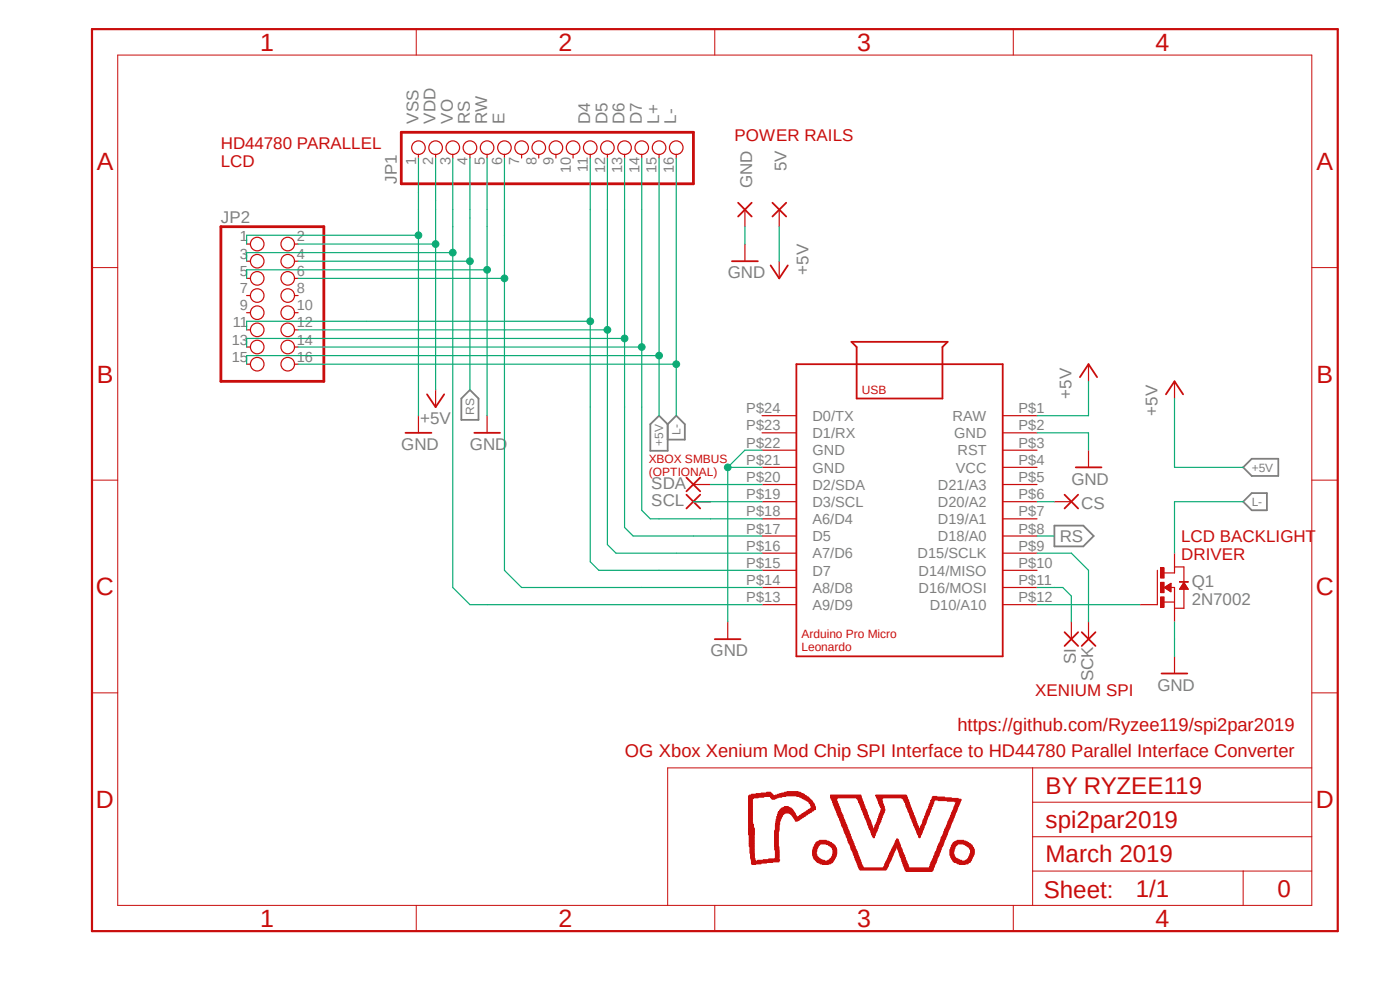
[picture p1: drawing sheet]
<svg xmlns="http://www.w3.org/2000/svg" width="297mm" height="210mm" viewBox="0 0 297 210" stroke-linecap="round" stroke-linejoin="round" font-family="sans-serif">
<defs><g id="words">
<g font-size="5.3" fill="#c90d0c">
<text x="55.2" y="10.8">1</text>
<text x="118.5" y="10.8">2</text>
<text x="181.8" y="10.8">3</text>
<text x="245.2" y="10.8">4</text>
<text x="20.5" y="36.1">A</text>
<text x="279.3" y="36.1">A</text>
<text x="20.5" y="81.2">B</text>
<text x="279.3" y="81.2">B</text>
<text x="20.4" y="126.3">C</text>
<text x="279.1" y="126.3">C</text>
<text x="20.4" y="171.4">D</text>
<text x="279.1" y="171.4">D</text>
<text x="55.2" y="196.6">1</text>
<text x="118.5" y="196.6">2</text>
<text x="181.8" y="196.6">3</text>
<text x="245.2" y="196.6">4</text>
</g>
<g font-size="5.1" fill="#c90d0c">
<text x="221.8" y="168.4">BY RYZEE119</text>
<text x="221.8" y="175.7">spi2par2019</text>
<text x="221.8" y="183">March 2019</text>
<text x="221.4" y="190.4">Sheet:</text>
<text x="241" y="190.2">1/1</text>
<text x="271" y="190.2">0</text>
</g>
<g font-size="3.9" fill="#c90d0c">
<text x="203.1" y="155.2">https://github.com/Ryzee119/spi2par2019</text>
<text x="132.6" y="160.6">OG Xbox Xenium Mod Chip SPI Interface to HD44780 Parallel Interface Converter</text>
</g>
<g font-size="3.6" fill="#808080">
<text x="88.8" y="26.2" transform="rotate(-90 88.8 26.2)">VSS</text>
<text x="92.4" y="26.2" transform="rotate(-90 92.4 26.2)">VDD</text>
<text x="96.1" y="26.2" transform="rotate(-90 96.1 26.2)">VO</text>
<text x="99.7" y="26.2" transform="rotate(-90 99.7 26.2)">RS</text>
<text x="103.3" y="26.2" transform="rotate(-90 103.3 26.2)">RW</text>
<text x="107" y="26.2" transform="rotate(-90 107 26.2)">E</text>
<text x="125.2" y="26.2" transform="rotate(-90 125.2 26.2)">D4</text>
<text x="128.9" y="26.2" transform="rotate(-90 128.9 26.2)">D5</text>
<text x="132.5" y="26.2" transform="rotate(-90 132.5 26.2)">D6</text>
<text x="136.1" y="26.2" transform="rotate(-90 136.1 26.2)">D7</text>
<text x="139.8" y="26.2" transform="rotate(-90 139.8 26.2)">L+</text>
<text x="143.5" y="26.2" transform="rotate(-90 143.5 26.2)">L-</text>
<text x="84.2" y="39" transform="rotate(-90 84.2 39)">JP1</text>
<text x="159.6" y="39.8" transform="rotate(-90 159.6 39.8)">GND</text>
<text x="166.9" y="36.3" transform="rotate(-90 166.9 36.3)">5V</text>
<text x="46.9" y="47.2">JP2</text>
<text x="154.4" y="59.1">GND</text>
<text x="171.5" y="58.3" transform="rotate(-90 171.5 58.3)">+5V</text>
<text x="227.3" y="84.5" transform="rotate(-90 227.3 84.5)">+5V</text>
<text x="245.5" y="88.2" transform="rotate(-90 245.5 88.2)">+5V</text>
<text x="85.1" y="95.5">GND</text>
<text x="89.2" y="90">+5V</text>
<text x="99.7" y="95.5">GND</text>
<text x="138.2" y="107.4">SCL</text>
<text x="138.2" y="103.8">SDA</text>
<text x="227.3" y="102.8">GND</text>
<text x="229.4" y="108">CS</text>
<text x="224.8" y="115">RS</text>
<text x="252.8" y="124.6">Q1</text>
<text x="252.8" y="128.3">2N7002</text>
<text x="150.7" y="139.2">GND</text>
<text x="228.3" y="140.8" transform="rotate(-90 228.3 140.8)">SI</text>
<text x="231.9" y="144.5" transform="rotate(-90 231.9 144.5)">SCK</text>
<text x="245.5" y="146.5">GND</text>
</g>
<g font-size="3.6" fill="#c90d0c">
<text x="155.8" y="29.9">POWER RAILS</text>
<text x="46.9" y="31.5">HD44780 PARALLEL</text>
<text x="46.9" y="35.3">LCD</text>
<text x="250.6" y="115">LCD BACKLIGHT</text>
<text x="250.6" y="118.8">DRIVER</text>
<text x="219.6" y="147.6">XENIUM SPI</text>
</g>
<g font-size="3.1" fill="#808080">
<text x="88.3" y="35" transform="rotate(-90 88.3 35)">1</text>
<text x="91.9" y="35" transform="rotate(-90 91.9 35)">2</text>
<text x="95.5" y="35" transform="rotate(-90 95.5 35)">3</text>
<text x="99.2" y="35" transform="rotate(-90 99.2 35)">4</text>
<text x="102.8" y="35" transform="rotate(-90 102.8 35)">5</text>
<text x="106.5" y="35" transform="rotate(-90 106.5 35)">6</text>
<text x="110.2" y="35" transform="rotate(-90 110.2 35)">7</text>
<text x="113.8" y="35" transform="rotate(-90 113.8 35)">8</text>
<text x="117.4" y="35" transform="rotate(-90 117.4 35)">9</text>
<text x="121.1" y="36.7" transform="rotate(-90 121.1 36.7)">10</text>
<text x="124.7" y="36.5" transform="rotate(-90 124.7 36.5)">11</text>
<text x="128.4" y="36.7" transform="rotate(-90 128.4 36.7)">12</text>
<text x="132" y="36.7" transform="rotate(-90 132 36.7)">13</text>
<text x="135.6" y="36.7" transform="rotate(-90 135.6 36.7)">14</text>
<text x="139.3" y="36.7" transform="rotate(-90 139.3 36.7)">15</text>
<text x="143" y="36.7" transform="rotate(-90 143 36.7)">16</text>
<text x="50.9" y="51.2">1</text>
<text x="62.9" y="51.2">2</text>
<text x="50.9" y="54.9">3</text>
<text x="50.9" y="58.5">5</text>
<text x="62.9" y="54.9">4</text>
<text x="62.9" y="58.5">6</text>
<text x="50.9" y="62.2">7</text>
<text x="50.9" y="65.8">9</text>
<text x="62.9" y="62.2">8</text>
<text x="62.9" y="65.8">10</text>
<text x="49.4" y="69.5">11</text>
<text x="63" y="69.5">12</text>
<text x="49.2" y="73.1">13</text>
<text x="49.2" y="76.8">15</text>
<text x="63" y="73.1">14</text>
<text x="63" y="76.8">16</text>
<text x="158.3" y="87.7">P$24</text>
<text x="172.3" y="89.3">D0/TX</text>
<text x="202.1" y="89.3">RAW</text>
<text x="216.1" y="87.7">P$1</text>
<text x="158.3" y="95">P$22</text>
<text x="158.3" y="91.3">P$23</text>
<text x="172.3" y="92.9">D1/RX</text>
<text x="202.4" y="93">GND</text>
<text x="216.1" y="91.3">P$2</text>
<text x="216.1" y="95">P$3</text>
<text x="158.3" y="98.6">P$21</text>
<text x="172.3" y="100.2">GND</text>
<text x="172.3" y="96.6">GND</text>
<text x="202.8" y="100.2">VCC</text>
<text x="203.1" y="96.6">RST</text>
<text x="216.1" y="98.6">P$4</text>
<text x="158.3" y="105.9">P$19</text>
<text x="158.3" y="102.3">P$20</text>
<text x="172.3" y="107.5">D3/SCL</text>
<text x="172.3" y="103.9">D2/SDA</text>
<text x="199" y="103.9">D21/A3</text>
<text x="199" y="107.5">D20/A2</text>
<text x="216.1" y="102.3">P$5</text>
<text x="216.1" y="105.9">P$6</text>
<text x="158.3" y="113.2">P$17</text>
<text x="158.3" y="109.6">P$18</text>
<text x="172.3" y="111.2">A6/D4</text>
<text x="199" y="111.2">D19/A1</text>
<text x="216.1" y="109.6">P$7</text>
<text x="216.1" y="113.2">P$8</text>
<text x="158.3" y="116.8">P$16</text>
<text x="172.3" y="118.4">A7/D6</text>
<text x="172.3" y="114.8">D5</text>
<text x="194.7" y="118.4">D15/SCLK</text>
<text x="199" y="114.8">D18/A0</text>
<text x="216.1" y="116.8">P$9</text>
<text x="158.3" y="124.1">P$14</text>
<text x="158.3" y="120.5">P$15</text>
<text x="172.3" y="125.7">A8/D8</text>
<text x="172.3" y="122.1">D7</text>
<text x="194.9" y="122.1">D14/MISO</text>
<text x="194.9" y="125.7">D16/MOSI</text>
<text x="216.1" y="120.5">P$10</text>
<text x="216.1" y="124.1">P$11</text>
<text x="158.3" y="127.8">P$13</text>
<text x="172.3" y="129.4">A9/D9</text>
<text x="197.2" y="129.4">D10/A10</text>
<text x="216.1" y="127.8">P$12</text>
</g>
<g font-size="2.5" fill="#c90d0c">
<text x="182.8" y="83.5">USB</text>
<text x="137.6" y="98.2">XBOX SMBUS</text>
<text x="137.6" y="101">(OPTIONAL)</text>
<text x="170.1" y="135.4">Arduino Pro Micro</text>
<text x="170.1" y="138.1">Leonardo</text>
</g>
<g font-size="2.5" fill="#808080">
<text x="100.6" y="88.1" transform="rotate(-90 100.6 88.1)">RS</text>
<text x="140.7" y="94.6" transform="rotate(-90 140.7 94.6)">+5V</text>
<text x="144.4" y="92.2" transform="rotate(-90 144.4 92.2)">L-</text>
<text x="265.6" y="100">+5V</text>
<text x="265.6" y="107.3">L-</text>
</g>
</g></defs>
<path d="M18.7 5.8l265.5 192.5M284.2 5.8l-265.5 192.5" fill="none" stroke="#fff" stroke-width=".21"/>
<path d="M99.7 82.7l1.8 1.8v4.6h-3.6v-4.6zM138 90l1.8-1.8 1.8 1.8v5.6h-3.6zM141.6 90l1.9-1.8 1.8 1.8v3.3h-3.7M263.7 99.1l1.9-1.8h5.6v3.7h-5.6zM223.7 111.5h6.1l2.2 2.2-2.2 2.2h-6.1zM263.7 106.4l1.9-1.8h3.2v3.6h-3.2z" fill="none" stroke="#808080" stroke-width=".38"/>
<g fill="none" stroke="#c90d0c" stroke-width=".21">
<path d="M182.3 184.2h5.8v.2h-5.8zM182.3 184.1h5.8v.2h-5.8zM182.3 184.3h5.8M182.3 184.2h5.8M182.5 184.4h5.5v.2h-5.5zM182.5 184.5h5.5M191.9 184.2h6.1v.2h-6.1zM191.9 184.1h6.1v.2h-6.1zM191.9 184.3h6.1M191.9 184.2h6.1M192.1 184.5h5.8v.2h-5.8zM192.1 184.4h5.8v.2h-5.8z"/>
<path d="M192.1 184.6h5.8M192.1 184.5h5.8M192.2 184.7h5.5v.2h-5.5zM192.2 184.8h5.5"/>
</g>
<path d="M182.2 183.9h1v.2h-1z" fill-rule="evenodd" fill="#c90d0c"/>
<path d="M182.2 183.9h1v.2h-1z" fill="none" stroke="#c90d0c" stroke-width=".21"/>
<path d="M187.4 183.9h.9v.2h-.9z" fill-rule="evenodd" fill="#c90d0c"/>
<path d="M187.4 183.9h.9v.2h-.9z" fill="none" stroke="#c90d0c" stroke-width=".21"/>
<path d="M191.9 183.9h.9v.2h-.9z" fill-rule="evenodd" fill="#c90d0c"/>
<path d="M191.9 183.9h.9v.2h-.9z" fill="none" stroke="#c90d0c" stroke-width=".21"/>
<path d="M197.2 183.9h.8v.2h-.8z" fill-rule="evenodd" fill="#c90d0c"/>
<path d="M197.2 183.9h.8v.2h-.8z" fill="none" stroke="#c90d0c" stroke-width=".21"/>
<path d="M182.2 183.8h.8v.2h-.8z" fill-rule="evenodd" fill="#c90d0c"/>
<path d="M182.2 183.8h.8v.2h-.8z" fill="none" stroke="#c90d0c" stroke-width=".21"/>
<path d="M187.5 183.8h.8v.2h-.8z" fill-rule="evenodd" fill="#c90d0c"/>
<path d="M187.5 183.8h.8v.2h-.8z" fill="none" stroke="#c90d0c" stroke-width=".21"/>
<path d="M191.8 183.8h1v.2h-1z" fill-rule="evenodd" fill="#c90d0c"/>
<path d="M191.8 183.8h1v.2h-1z" fill="none" stroke="#c90d0c" stroke-width=".21"/>
<path d="M197.2 183.8h1v.2h-1z" fill-rule="evenodd" fill="#c90d0c"/>
<path d="M197.2 183.8h1v.2h-1z" fill="none" stroke="#c90d0c" stroke-width=".21"/>
<path d="M182 183.7h1v.2h-1z" fill-rule="evenodd" fill="#c90d0c"/>
<path d="M182 183.7h1v.2h-1z" fill="none" stroke="#c90d0c" stroke-width=".21"/>
<path d="M187.6 183.7h.8v.2h-.8z" fill-rule="evenodd" fill="#c90d0c"/>
<path d="M187.6 183.7h.8v.2h-.8z" fill="none" stroke="#c90d0c" stroke-width=".21"/>
<path d="M191.8 183.7h.9v.2h-.9z" fill-rule="evenodd" fill="#c90d0c"/>
<path d="M191.8 183.7h.9v.2h-.9z" fill="none" stroke="#c90d0c" stroke-width=".21"/>
<path d="M197.4 183.7h.8v.2h-.8z" fill-rule="evenodd" fill="#c90d0c"/>
<path d="M197.4 183.7h.8v.2h-.8z" fill="none" stroke="#c90d0c" stroke-width=".21"/>
<path d="M182 183.5h.9v.2h-.9z" fill-rule="evenodd" fill="#c90d0c"/>
<path d="M182 183.5h.9v.2h-.9z" fill="none" stroke="#c90d0c" stroke-width=".21"/>
<path d="M187.7 183.5h.8v.2h-.8z" fill-rule="evenodd" fill="#c90d0c"/>
<path d="M187.7 183.5h.8v.2h-.8z" fill="none" stroke="#c90d0c" stroke-width=".21"/>
<path d="M191.6 183.5h1.1v.2h-1.1z" fill-rule="evenodd" fill="#c90d0c"/>
<path d="M191.6 183.5h1.1v.2h-1.1z" fill="none" stroke="#c90d0c" stroke-width=".21"/>
<path d="M197.4 183.5h.8v.2h-.8z" fill-rule="evenodd" fill="#c90d0c"/>
<path d="M197.4 183.5h.8v.2h-.8z" fill="none" stroke="#c90d0c" stroke-width=".21"/>
<path d="M182 183.4h.9v.2h-.9z" fill-rule="evenodd" fill="#c90d0c"/>
<path d="M182 183.4h.9v.2h-.9z" fill="none" stroke="#c90d0c" stroke-width=".21"/>
<path d="M187.7 183.4h.8v.2h-.8z" fill-rule="evenodd" fill="#c90d0c"/>
<path d="M187.7 183.4h.8v.2h-.8z" fill="none" stroke="#c90d0c" stroke-width=".21"/>
<path d="M191.6 183.4h1.1v.2h-1.1z" fill-rule="evenodd" fill="#c90d0c"/>
<path d="M191.6 183.4h1.1v.2h-1.1z" fill="none" stroke="#c90d0c" stroke-width=".21"/>
<path d="M197.3 183.4h1v.2h-1z" fill-rule="evenodd" fill="#c90d0c"/>
<path d="M197.3 183.4h1v.2h-1z" fill="none" stroke="#c90d0c" stroke-width=".21"/>
<path d="M159.6 183.2h.7v.2h-.7z" fill-rule="evenodd" fill="#c90d0c"/>
<path d="M159.6 183.2h.7v.2h-.7z" fill="none" stroke="#c90d0c" stroke-width=".21"/>
<path d="M174.5 183.2h1.2v.2h-1.2z" fill-rule="evenodd" fill="#c90d0c"/>
<path d="M174.5 183.2h1.2v.2h-1.2z" fill="none" stroke="#c90d0c" stroke-width=".21"/>
<path d="M181.9 183.2h.8v.2h-.8z" fill-rule="evenodd" fill="#c90d0c"/>
<path d="M181.9 183.2h.8v.2h-.8z" fill="none" stroke="#c90d0c" stroke-width=".21"/>
<path d="M187.7 183.2h.9v.2h-.9z" fill-rule="evenodd" fill="#c90d0c"/>
<path d="M187.7 183.2h.9v.2h-.9z" fill="none" stroke="#c90d0c" stroke-width=".21"/>
<path d="M191.6 183.2h.9v.2h-.9z" fill-rule="evenodd" fill="#c90d0c"/>
<path d="M191.6 183.2h.9v.2h-.9z" fill="none" stroke="#c90d0c" stroke-width=".21"/>
<path d="M197.5 183.2h.8v.2h-.8z" fill-rule="evenodd" fill="#c90d0c"/>
<path d="M197.5 183.2h.8v.2h-.8z" fill="none" stroke="#c90d0c" stroke-width=".21"/>
<path d="M203.6 183.2h1.2v.2h-1.2z" fill-rule="evenodd" fill="#c90d0c"/>
<path d="M159.4 183.1h2.1v.2h-2.1zM159.4 183.2h2.1M174 183.1h2.2v.2h-2.2zM174 183.2h2.2M203.6 183.2h1.2v.2h-1.2z" fill="none" stroke="#c90d0c" stroke-width=".21"/>
<path d="M181.9 183.1h.8v.2h-.8z" fill-rule="evenodd" fill="#c90d0c"/>
<path d="M181.9 183.1h.8v.2h-.8z" fill="none" stroke="#c90d0c" stroke-width=".21"/>
<path d="M187.8 183.1h.8v.2h-.8z" fill-rule="evenodd" fill="#c90d0c"/>
<path d="M187.8 183.1h.8v.2h-.8z" fill="none" stroke="#c90d0c" stroke-width=".21"/>
<path d="M191.5 183.1h1v.2h-1z" fill-rule="evenodd" fill="#c90d0c"/>
<path d="M191.5 183.1h1v.2h-1z" fill="none" stroke="#c90d0c" stroke-width=".21"/>
<path d="M197.5 183.1h1v.2h-1z" fill-rule="evenodd" fill="#c90d0c"/>
<path d="M159.4 182.9h3.2v.2h-3.2zM159.4 183h3.2M173.7 182.9h2.8v.2h-2.8zM173.7 183h2.8M197.5 183.1h1v.2h-1zM203.2 183.1h2.2v.2h-2.2zM203.2 183.2h2.2" fill="none" stroke="#c90d0c" stroke-width=".21"/>
<path d="M181.9 182.9h.8v.2h-.8z" fill-rule="evenodd" fill="#c90d0c"/>
<path d="M181.9 182.9h.8v.2h-.8z" fill="none" stroke="#c90d0c" stroke-width=".21"/>
<path d="M187.9 182.9h.8v.2h-.8z" fill-rule="evenodd" fill="#c90d0c"/>
<path d="M187.9 182.9h.8v.2h-.8z" fill="none" stroke="#c90d0c" stroke-width=".21"/>
<path d="M191.5 182.9h.9v.2h-.9z" fill-rule="evenodd" fill="#c90d0c"/>
<path d="M191.5 182.9h.9v.2h-.9z" fill="none" stroke="#c90d0c" stroke-width=".21"/>
<path d="M197.5 182.9h1v.2h-1z" fill-rule="evenodd" fill="#c90d0c"/>
<path d="M159.4 182.8h4.5v.2h-4.5zM159.4 182.9h4.5M173.4 182.8h3.2v.2h-3.2zM173.4 182.9h3.2M197.5 182.9h1v.2h-1zM202.9 182.9h2.6v.2h-2.6zM202.9 183h2.6" fill="none" stroke="#c90d0c" stroke-width=".21"/>
<path d="M181.7 182.8h.9v.2h-.9z" fill-rule="evenodd" fill="#c90d0c"/>
<path d="M181.7 182.8h.9v.2h-.9z" fill="none" stroke="#c90d0c" stroke-width=".21"/>
<path d="M188 182.8h.7v.2h-.7z" fill-rule="evenodd" fill="#c90d0c"/>
<path d="M188 182.8h.7v.2h-.7z" fill="none" stroke="#c90d0c" stroke-width=".21"/>
<path d="M191.5 182.8h.9v.2h-.9z" fill-rule="evenodd" fill="#c90d0c"/>
<path d="M191.5 182.8h.9v.2h-.9z" fill="none" stroke="#c90d0c" stroke-width=".21"/>
<path d="M197.6 182.8h1v.2h-1z" fill-rule="evenodd" fill="#c90d0c"/>
<path d="M159.4 182.7h5.9v.1h-5.9zM159.4 182.8h5.9M173.3 182.7h3.4v.1h-3.4zM173.3 182.8h3.4M197.6 182.8h1v.2h-1zM202.6 182.8h3.2v.2h-3.2zM202.6 182.9h3.2" fill="none" stroke="#c90d0c" stroke-width=".21"/>
<path d="M181.7 182.7h.9v.1h-.9z" fill-rule="evenodd" fill="#c90d0c"/>
<path d="M181.7 182.7h.9v.1h-.9z" fill="none" stroke="#c90d0c" stroke-width=".21"/>
<path d="M188 182.7h.8v.1h-.8z" fill-rule="evenodd" fill="#c90d0c"/>
<path d="M188 182.7h.8v.1h-.8z" fill="none" stroke="#c90d0c" stroke-width=".21"/>
<path d="M191.3 182.7h1.1v.1h-1.1z" fill-rule="evenodd" fill="#c90d0c"/>
<path d="M191.3 182.7h1.1v.1h-1.1z" fill="none" stroke="#c90d0c" stroke-width=".21"/>
<path d="M197.6 182.7h1v.1h-1z" fill-rule="evenodd" fill="#c90d0c"/>
<path d="M197.6 182.7h1v.1h-1zM202.3 182.7h3.6v.1h-3.6zM202.3 182.8h3.6" fill="none" stroke="#c90d0c" stroke-width=".21"/>
<path d="M159.4 182.5h.9v.2h-.9z" fill-rule="evenodd" fill="#c90d0c"/>
<path d="M159.4 182.5h.9v.2h-.9zM160.7 182.5h4.5v.2h-4.5zM160.7 182.6h4.5" fill="none" stroke="#c90d0c" stroke-width=".21"/>
<path d="M173.1 182.5h1.8v.2h-1.8z" fill-rule="evenodd" fill="#c90d0c"/>
<path d="M173.1 182.5h1.8v.2h-1.8z" fill="none" stroke="#c90d0c" stroke-width=".21"/>
<path d="M175.6 182.5h1.2v.2h-1.2z" fill-rule="evenodd" fill="#c90d0c"/>
<path d="M175.6 182.5h1.2v.2h-1.2z" fill="none" stroke="#c90d0c" stroke-width=".21"/>
<path d="M181.6 182.5h1v.2h-1z" fill-rule="evenodd" fill="#c90d0c"/>
<path d="M181.6 182.5h1v.2h-1z" fill="none" stroke="#c90d0c" stroke-width=".21"/>
<path d="M188.1 182.5h.8v.2h-.8z" fill-rule="evenodd" fill="#c90d0c"/>
<path d="M188.1 182.5h.8v.2h-.8z" fill="none" stroke="#c90d0c" stroke-width=".21"/>
<path d="M191.3 182.5h.9v.2h-.9z" fill-rule="evenodd" fill="#c90d0c"/>
<path d="M191.3 182.5h.9v.2h-.9z" fill="none" stroke="#c90d0c" stroke-width=".21"/>
<path d="M197.8 182.5h.8v.2h-.8z" fill-rule="evenodd" fill="#c90d0c"/>
<path d="M197.8 182.5h.8v.2h-.8z" fill="none" stroke="#c90d0c" stroke-width=".21"/>
<path d="M202.1 182.5h1.9v.2h-1.9z" fill-rule="evenodd" fill="#c90d0c"/>
<path d="M202.1 182.5h1.9v.2h-1.9z" fill="none" stroke="#c90d0c" stroke-width=".21"/>
<path d="M204.8 182.5h1.2v.2h-1.2z" fill-rule="evenodd" fill="#c90d0c"/>
<path d="M204.8 182.5h1.2v.2h-1.2z" fill="none" stroke="#c90d0c" stroke-width=".21"/>
<path d="M159.4 182.4h.7v.1h-.7z" fill-rule="evenodd" fill="#c90d0c"/>
<path d="M159.4 182.4h.7v.1h-.7zM161.9 182.4h3.5v.1h-3.5zM161.9 182.5h3.5" fill="none" stroke="#c90d0c" stroke-width=".21"/>
<path d="M173 182.4h1.4v.1h-1.4z" fill-rule="evenodd" fill="#c90d0c"/>
<path d="M173 182.4h1.4v.1h-1.4z" fill="none" stroke="#c90d0c" stroke-width=".21"/>
<path d="M175.9 182.4h1v.1h-1z" fill-rule="evenodd" fill="#c90d0c"/>
<path d="M175.9 182.4h1v.1h-1z" fill="none" stroke="#c90d0c" stroke-width=".21"/>
<path d="M181.6 182.4h.9v.1h-.9z" fill-rule="evenodd" fill="#c90d0c"/>
<path d="M181.6 182.4h.9v.1h-.9z" fill="none" stroke="#c90d0c" stroke-width=".21"/>
<path d="M188.2 182.4h.8v.1h-.8z" fill-rule="evenodd" fill="#c90d0c"/>
<path d="M188.2 182.4h.8v.1h-.8z" fill="none" stroke="#c90d0c" stroke-width=".21"/>
<path d="M191.3 182.4h.9v.1h-.9z" fill-rule="evenodd" fill="#c90d0c"/>
<path d="M191.3 182.4h.9v.1h-.9z" fill="none" stroke="#c90d0c" stroke-width=".21"/>
<path d="M197.8 182.4h1v.1h-1z" fill-rule="evenodd" fill="#c90d0c"/>
<path d="M197.8 182.4h1v.1h-1z" fill="none" stroke="#c90d0c" stroke-width=".21"/>
<path d="M202.1 182.4h1.5v.1h-1.5z" fill-rule="evenodd" fill="#c90d0c"/>
<path d="M202.1 182.4h1.5v.1h-1.5z" fill="none" stroke="#c90d0c" stroke-width=".21"/>
<path d="M205.1 182.4h1v.1h-1z" fill-rule="evenodd" fill="#c90d0c"/>
<path d="M205.1 182.4h1v.1h-1z" fill="none" stroke="#c90d0c" stroke-width=".21"/>
<path d="M159.4 182.2h.7v.2h-.7z" fill-rule="evenodd" fill="#c90d0c"/>
<path d="M159.4 182.2h.7v.2h-.7zM163.1 182.2h2.2v.2h-2.2zM163.1 182.3h2.2" fill="none" stroke="#c90d0c" stroke-width=".21"/>
<path d="M172.8 182.2h1.3v.2h-1.3z" fill-rule="evenodd" fill="#c90d0c"/>
<path d="M172.8 182.2h1.3v.2h-1.3z" fill="none" stroke="#c90d0c" stroke-width=".21"/>
<path d="M176 182.2h1v.2h-1z" fill-rule="evenodd" fill="#c90d0c"/>
<path d="M176 182.2h1v.2h-1z" fill="none" stroke="#c90d0c" stroke-width=".21"/>
<path d="M181.4 182.2h1.1v.2h-1.1z" fill-rule="evenodd" fill="#c90d0c"/>
<path d="M181.4 182.2h1.1v.2h-1.1z" fill="none" stroke="#c90d0c" stroke-width=".21"/>
<path d="M188.3 182.2h.7v.2h-.7z" fill-rule="evenodd" fill="#c90d0c"/>
<path d="M188.3 182.2h.7v.2h-.7z" fill="none" stroke="#c90d0c" stroke-width=".21"/>
<path d="M191.2 182.2h.9v.2h-.9z" fill-rule="evenodd" fill="#c90d0c"/>
<path d="M191.2 182.2h.9v.2h-.9z" fill="none" stroke="#c90d0c" stroke-width=".21"/>
<path d="M197.9 182.2h.9v.2h-.9z" fill-rule="evenodd" fill="#c90d0c"/>
<path d="M197.9 182.2h.9v.2h-.9z" fill="none" stroke="#c90d0c" stroke-width=".21"/>
<path d="M202 182.2h1.3v.2h-1.3z" fill-rule="evenodd" fill="#c90d0c"/>
<path d="M202 182.2h1.3v.2h-1.3z" fill="none" stroke="#c90d0c" stroke-width=".21"/>
<path d="M205.2 182.2h.9v.2h-.9z" fill-rule="evenodd" fill="#c90d0c"/>
<path d="M205.2 182.2h.9v.2h-.9z" fill="none" stroke="#c90d0c" stroke-width=".21"/>
<path d="M159.3 182.1h.8v.1h-.8z" fill-rule="evenodd" fill="#c90d0c"/>
<path d="M159.3 182.1h.8v.1h-.8z" fill="none" stroke="#c90d0c" stroke-width=".21"/>
<path d="M164.4 182.1h.8v.1h-.8z" fill-rule="evenodd" fill="#c90d0c"/>
<path d="M164.4 182.1h.8v.1h-.8z" fill="none" stroke="#c90d0c" stroke-width=".21"/>
<path d="M172.7 182.1h1.2v.1h-1.2z" fill-rule="evenodd" fill="#c90d0c"/>
<path d="M172.7 182.1h1.2v.1h-1.2z" fill="none" stroke="#c90d0c" stroke-width=".21"/>
<path d="M176.2 182.1h.8v.1h-.8z" fill-rule="evenodd" fill="#c90d0c"/>
<path d="M176.2 182.1h.8v.1h-.8z" fill="none" stroke="#c90d0c" stroke-width=".21"/>
<path d="M181.4 182.1h.9v.1h-.9z" fill-rule="evenodd" fill="#c90d0c"/>
<path d="M181.4 182.1h.9v.1h-.9z" fill="none" stroke="#c90d0c" stroke-width=".21"/>
<path d="M188.3 182.1h.8v.1h-.8z" fill-rule="evenodd" fill="#c90d0c"/>
<path d="M188.3 182.1h.8v.1h-.8z" fill="none" stroke="#c90d0c" stroke-width=".21"/>
<path d="M191.2 182.1h.9v.1h-.9z" fill-rule="evenodd" fill="#c90d0c"/>
<path d="M191.2 182.1h.9v.1h-.9z" fill="none" stroke="#c90d0c" stroke-width=".21"/>
<path d="M197.9 182.1h.9v.1h-.9z" fill-rule="evenodd" fill="#c90d0c"/>
<path d="M197.9 182.1h.9v.1h-.9z" fill="none" stroke="#c90d0c" stroke-width=".21"/>
<path d="M201.8 182.1h1.2v.1h-1.2z" fill-rule="evenodd" fill="#c90d0c"/>
<path d="M201.8 182.1h1.2v.1h-1.2z" fill="none" stroke="#c90d0c" stroke-width=".21"/>
<path d="M205.4 182.1h.8v.1h-.8z" fill-rule="evenodd" fill="#c90d0c"/>
<path d="M205.4 182.1h.8v.1h-.8z" fill="none" stroke="#c90d0c" stroke-width=".21"/>
<path d="M159.3 181.9h.7v.2h-.7z" fill-rule="evenodd" fill="#c90d0c"/>
<path d="M159.3 181.9h.7v.2h-.7z" fill="none" stroke="#c90d0c" stroke-width=".21"/>
<path d="M164.5 181.9h.8v.2h-.8z" fill-rule="evenodd" fill="#c90d0c"/>
<path d="M164.5 181.9h.8v.2h-.8z" fill="none" stroke="#c90d0c" stroke-width=".21"/>
<path d="M172.7 181.9h1v.2h-1z" fill-rule="evenodd" fill="#c90d0c"/>
<path d="M172.7 181.9h1v.2h-1z" fill="none" stroke="#c90d0c" stroke-width=".21"/>
<path d="M176.4 181.9h.8v.2h-.8z" fill-rule="evenodd" fill="#c90d0c"/>
<path d="M176.4 181.9h.8v.2h-.8z" fill="none" stroke="#c90d0c" stroke-width=".21"/>
<path d="M181.4 181.9h.9v.2h-.9z" fill-rule="evenodd" fill="#c90d0c"/>
<path d="M181.4 181.9h.9v.2h-.9z" fill="none" stroke="#c90d0c" stroke-width=".21"/>
<path d="M188.4 181.9h.8v.2h-.8z" fill-rule="evenodd" fill="#c90d0c"/>
<path d="M188.4 181.9h.8v.2h-.8z" fill="none" stroke="#c90d0c" stroke-width=".21"/>
<path d="M191.2 181.9h.9v.2h-.9z" fill-rule="evenodd" fill="#c90d0c"/>
<path d="M191.2 181.9h.9v.2h-.9z" fill="none" stroke="#c90d0c" stroke-width=".21"/>
<path d="M198.1 181.9h.8v.2h-.8z" fill-rule="evenodd" fill="#c90d0c"/>
<path d="M198.1 181.9h.8v.2h-.8z" fill="none" stroke="#c90d0c" stroke-width=".21"/>
<path d="M201.8 181.9h.9v.2h-.9z" fill-rule="evenodd" fill="#c90d0c"/>
<path d="M201.8 181.9h.9v.2h-.9z" fill="none" stroke="#c90d0c" stroke-width=".21"/>
<path d="M205.5 181.9h.7v.2h-.7z" fill-rule="evenodd" fill="#c90d0c"/>
<path d="M205.5 181.9h.7v.2h-.7z" fill="none" stroke="#c90d0c" stroke-width=".21"/>
<path d="M159.3 181.8h.7v.1h-.7z" fill-rule="evenodd" fill="#c90d0c"/>
<path d="M159.3 181.8h.7v.1h-.7z" fill="none" stroke="#c90d0c" stroke-width=".21"/>
<path d="M164.5 181.8h.8v.1h-.8z" fill-rule="evenodd" fill="#c90d0c"/>
<path d="M164.5 181.8h.8v.1h-.8z" fill="none" stroke="#c90d0c" stroke-width=".21"/>
<path d="M172.6 181.8h1v.1h-1z" fill-rule="evenodd" fill="#c90d0c"/>
<path d="M172.6 181.8h1v.1h-1z" fill="none" stroke="#c90d0c" stroke-width=".21"/>
<path d="M176.4 181.8h.8v.1h-.8z" fill-rule="evenodd" fill="#c90d0c"/>
<path d="M176.4 181.8h.8v.1h-.8z" fill="none" stroke="#c90d0c" stroke-width=".21"/>
<path d="M181.3 181.8h1v.1h-1z" fill-rule="evenodd" fill="#c90d0c"/>
<path d="M181.3 181.8h1v.1h-1z" fill="none" stroke="#c90d0c" stroke-width=".21"/>
<path d="M188.4 181.8h.8v.1h-.8z" fill-rule="evenodd" fill="#c90d0c"/>
<path d="M188.4 181.8h.8v.1h-.8z" fill="none" stroke="#c90d0c" stroke-width=".21"/>
<path d="M191.1 181.8h.8v.1h-.8z" fill-rule="evenodd" fill="#c90d0c"/>
<path d="M191.1 181.8h.8v.1h-.8z" fill="none" stroke="#c90d0c" stroke-width=".21"/>
<path d="M198.1 181.8h.8v.1h-.8z" fill-rule="evenodd" fill="#c90d0c"/>
<path d="M198.1 181.8h.8v.1h-.8z" fill="none" stroke="#c90d0c" stroke-width=".21"/>
<path d="M201.7 181.8h.9v.1h-.9z" fill-rule="evenodd" fill="#c90d0c"/>
<path d="M201.7 181.8h.9v.1h-.9z" fill="none" stroke="#c90d0c" stroke-width=".21"/>
<path d="M205.5 181.8h.8v.1h-.8z" fill-rule="evenodd" fill="#c90d0c"/>
<path d="M205.5 181.8h.8v.1h-.8z" fill="none" stroke="#c90d0c" stroke-width=".21"/>
<path d="M159.3 181.6h.7v.2h-.7z" fill-rule="evenodd" fill="#c90d0c"/>
<path d="M159.3 181.6h.7v.2h-.7z" fill="none" stroke="#c90d0c" stroke-width=".21"/>
<path d="M164.5 181.6h.8v.2h-.8z" fill-rule="evenodd" fill="#c90d0c"/>
<path d="M164.5 181.6h.8v.2h-.8z" fill="none" stroke="#c90d0c" stroke-width=".21"/>
<path d="M172.6 181.6h.8v.2h-.8z" fill-rule="evenodd" fill="#c90d0c"/>
<path d="M172.6 181.6h.8v.2h-.8z" fill="none" stroke="#c90d0c" stroke-width=".21"/>
<path d="M176.5 181.6h.8v.2h-.8z" fill-rule="evenodd" fill="#c90d0c"/>
<path d="M176.5 181.6h.8v.2h-.8z" fill="none" stroke="#c90d0c" stroke-width=".21"/>
<path d="M181.3 181.6h.9v.2h-.9z" fill-rule="evenodd" fill="#c90d0c"/>
<path d="M181.3 181.6h.9v.2h-.9z" fill="none" stroke="#c90d0c" stroke-width=".21"/>
<path d="M188.6 181.6h.7v.2h-.7z" fill-rule="evenodd" fill="#c90d0c"/>
<path d="M188.6 181.6h.7v.2h-.7z" fill="none" stroke="#c90d0c" stroke-width=".21"/>
<path d="M191.1 181.6h.8v.2h-.8z" fill-rule="evenodd" fill="#c90d0c"/>
<path d="M191.1 181.6h.8v.2h-.8z" fill="none" stroke="#c90d0c" stroke-width=".21"/>
<path d="M198.1 181.6h1v.2h-1z" fill-rule="evenodd" fill="#c90d0c"/>
<path d="M198.1 181.6h1v.2h-1z" fill="none" stroke="#c90d0c" stroke-width=".21"/>
<path d="M201.7 181.6h.9v.2h-.9z" fill-rule="evenodd" fill="#c90d0c"/>
<path d="M201.7 181.6h.9v.2h-.9z" fill="none" stroke="#c90d0c" stroke-width=".21"/>
<path d="M205.6 181.6h.8v.2h-.8z" fill-rule="evenodd" fill="#c90d0c"/>
<path d="M205.6 181.6h.8v.2h-.8z" fill="none" stroke="#c90d0c" stroke-width=".21"/>
<path d="M159.3 181.5h.7v.2h-.7z" fill-rule="evenodd" fill="#c90d0c"/>
<path d="M159.3 181.5h.7v.2h-.7z" fill="none" stroke="#c90d0c" stroke-width=".21"/>
<path d="M164.5 181.5h.8v.2h-.8z" fill-rule="evenodd" fill="#c90d0c"/>
<path d="M164.5 181.5h.8v.2h-.8z" fill="none" stroke="#c90d0c" stroke-width=".21"/>
<path d="M172.5 181.5h.8v.2h-.8z" fill-rule="evenodd" fill="#c90d0c"/>
<path d="M172.5 181.5h.8v.2h-.8z" fill="none" stroke="#c90d0c" stroke-width=".21"/>
<path d="M176.6 181.5h.8v.2h-.8z" fill-rule="evenodd" fill="#c90d0c"/>
<path d="M176.6 181.5h.8v.2h-.8z" fill="none" stroke="#c90d0c" stroke-width=".21"/>
<path d="M181.3 181.5h.9v.2h-.9z" fill-rule="evenodd" fill="#c90d0c"/>
<path d="M181.3 181.5h.9v.2h-.9z" fill="none" stroke="#c90d0c" stroke-width=".21"/>
<path d="M188.6 181.5h.7v.2h-.7z" fill-rule="evenodd" fill="#c90d0c"/>
<path d="M188.6 181.5h.7v.2h-.7z" fill="none" stroke="#c90d0c" stroke-width=".21"/>
<path d="M190.9 181.5h1v.2h-1z" fill-rule="evenodd" fill="#c90d0c"/>
<path d="M190.9 181.5h1v.2h-1z" fill="none" stroke="#c90d0c" stroke-width=".21"/>
<path d="M198.2 181.5h.9v.2h-.9z" fill-rule="evenodd" fill="#c90d0c"/>
<path d="M198.2 181.5h.9v.2h-.9z" fill="none" stroke="#c90d0c" stroke-width=".21"/>
<path d="M201.7 181.5h.7v.2h-.7z" fill-rule="evenodd" fill="#c90d0c"/>
<path d="M201.7 181.5h.7v.2h-.7z" fill="none" stroke="#c90d0c" stroke-width=".21"/>
<path d="M205.7 181.5h.8v.2h-.8z" fill-rule="evenodd" fill="#c90d0c"/>
<path d="M205.7 181.5h.8v.2h-.8z" fill="none" stroke="#c90d0c" stroke-width=".21"/>
<path d="M159.3 181.4h.7v.1h-.7z" fill-rule="evenodd" fill="#c90d0c"/>
<path d="M159.3 181.4h.7v.1h-.7z" fill="none" stroke="#c90d0c" stroke-width=".21"/>
<path d="M164.5 181.4h.8v.1h-.8z" fill-rule="evenodd" fill="#c90d0c"/>
<path d="M164.5 181.4h.8v.1h-.8z" fill="none" stroke="#c90d0c" stroke-width=".21"/>
<path d="M172.4 181.4h.9v.1h-.9z" fill-rule="evenodd" fill="#c90d0c"/>
<path d="M172.4 181.4h.9v.1h-.9z" fill="none" stroke="#c90d0c" stroke-width=".21"/>
<path d="M176.6 181.4h.8v.1h-.8z" fill-rule="evenodd" fill="#c90d0c"/>
<path d="M176.6 181.4h.8v.1h-.8z" fill="none" stroke="#c90d0c" stroke-width=".21"/>
<path d="M181.1 181.4h.9v.1h-.9z" fill-rule="evenodd" fill="#c90d0c"/>
<path d="M181.1 181.4h.9v.1h-.9z" fill="none" stroke="#c90d0c" stroke-width=".21"/>
<path d="M188.6 181.4h.8v.1h-.8z" fill-rule="evenodd" fill="#c90d0c"/>
<path d="M188.6 181.4h.8v.1h-.8z" fill="none" stroke="#c90d0c" stroke-width=".21"/>
<path d="M190.9 181.4h.9v.1h-.9z" fill-rule="evenodd" fill="#c90d0c"/>
<path d="M190.9 181.4h.9v.1h-.9z" fill="none" stroke="#c90d0c" stroke-width=".21"/>
<path d="M198.2 181.4h1v.1h-1z" fill-rule="evenodd" fill="#c90d0c"/>
<path d="M198.2 181.4h1v.1h-1z" fill="none" stroke="#c90d0c" stroke-width=".21"/>
<path d="M201.5 181.4h.9v.1h-.9z" fill-rule="evenodd" fill="#c90d0c"/>
<path d="M201.5 181.4h.9v.1h-.9z" fill="none" stroke="#c90d0c" stroke-width=".21"/>
<path d="M205.8 181.4h.7v.1h-.7z" fill-rule="evenodd" fill="#c90d0c"/>
<path d="M205.8 181.4h.7v.1h-.7z" fill="none" stroke="#c90d0c" stroke-width=".21"/>
<path d="M159.3 181.2h.7v.2h-.7z" fill-rule="evenodd" fill="#c90d0c"/>
<path d="M159.3 181.2h.7v.2h-.7z" fill="none" stroke="#c90d0c" stroke-width=".21"/>
<path d="M164.5 181.2h.8v.2h-.8z" fill-rule="evenodd" fill="#c90d0c"/>
<path d="M164.5 181.2h.8v.2h-.8z" fill="none" stroke="#c90d0c" stroke-width=".21"/>
<path d="M172.4 181.2h.9v.2h-.9z" fill-rule="evenodd" fill="#c90d0c"/>
<path d="M172.4 181.2h.9v.2h-.9z" fill="none" stroke="#c90d0c" stroke-width=".21"/>
<path d="M176.6 181.2h.9v.2h-.9z" fill-rule="evenodd" fill="#c90d0c"/>
<path d="M176.6 181.2h.9v.2h-.9z" fill="none" stroke="#c90d0c" stroke-width=".21"/>
<path d="M181.1 181.2h.9v.2h-.9z" fill-rule="evenodd" fill="#c90d0c"/>
<path d="M181.1 181.2h.9v.2h-.9z" fill="none" stroke="#c90d0c" stroke-width=".21"/>
<path d="M188.7 181.2h.8v.2h-.8z" fill-rule="evenodd" fill="#c90d0c"/>
<path d="M188.7 181.2h.8v.2h-.8z" fill="none" stroke="#c90d0c" stroke-width=".21"/>
<path d="M190.9 181.2h.9v.2h-.9z" fill-rule="evenodd" fill="#c90d0c"/>
<path d="M190.9 181.2h.9v.2h-.9z" fill="none" stroke="#c90d0c" stroke-width=".21"/>
<path d="M198.4 181.2h.8v.2h-.8z" fill-rule="evenodd" fill="#c90d0c"/>
<path d="M198.4 181.2h.8v.2h-.8z" fill="none" stroke="#c90d0c" stroke-width=".21"/>
<path d="M201.5 181.2h.9v.2h-.9z" fill-rule="evenodd" fill="#c90d0c"/>
<path d="M201.5 181.2h.9v.2h-.9z" fill="none" stroke="#c90d0c" stroke-width=".21"/>
<path d="M205.8 181.2h.8v.2h-.8z" fill-rule="evenodd" fill="#c90d0c"/>
<path d="M205.8 181.2h.8v.2h-.8z" fill="none" stroke="#c90d0c" stroke-width=".21"/>
<path d="M159.3 181.1h.7v.1h-.7z" fill-rule="evenodd" fill="#c90d0c"/>
<path d="M159.3 181.1h.7v.1h-.7z" fill="none" stroke="#c90d0c" stroke-width=".21"/>
<path d="M164.5 181.1h.8v.1h-.8z" fill-rule="evenodd" fill="#c90d0c"/>
<path d="M164.5 181.1h.8v.1h-.8z" fill="none" stroke="#c90d0c" stroke-width=".21"/>
<path d="M172.4 181.1h.7v.1h-.7z" fill-rule="evenodd" fill="#c90d0c"/>
<path d="M172.4 181.1h.7v.1h-.7z" fill="none" stroke="#c90d0c" stroke-width=".21"/>
<path d="M176.7 181.1h.8v.1h-.8z" fill-rule="evenodd" fill="#c90d0c"/>
<path d="M176.7 181.1h.8v.1h-.8z" fill="none" stroke="#c90d0c" stroke-width=".21"/>
<path d="M181 181.1h1v.1h-1z" fill-rule="evenodd" fill="#c90d0c"/>
<path d="M181 181.1h1v.1h-1z" fill="none" stroke="#c90d0c" stroke-width=".21"/>
<path d="M188.7 181.1h.8v.1h-.8z" fill-rule="evenodd" fill="#c90d0c"/>
<path d="M188.7 181.1h.8v.1h-.8z" fill="none" stroke="#c90d0c" stroke-width=".21"/>
<path d="M190.8 181.1h.8v.1h-.8z" fill-rule="evenodd" fill="#c90d0c"/>
<path d="M190.8 181.1h.8v.1h-.8z" fill="none" stroke="#c90d0c" stroke-width=".21"/>
<path d="M198.4 181.1h.8v.1h-.8z" fill-rule="evenodd" fill="#c90d0c"/>
<path d="M198.4 181.1h.8v.1h-.8z" fill="none" stroke="#c90d0c" stroke-width=".21"/>
<path d="M201.5 181.1h.8v.1h-.8z" fill-rule="evenodd" fill="#c90d0c"/>
<path d="M201.5 181.1h.8v.1h-.8z" fill="none" stroke="#c90d0c" stroke-width=".21"/>
<path d="M205.8 181.1h.8v.1h-.8z" fill-rule="evenodd" fill="#c90d0c"/>
<path d="M205.8 181.1h.8v.1h-.8z" fill="none" stroke="#c90d0c" stroke-width=".21"/>
<path d="M159.1 180.9h.9v.2h-.9z" fill-rule="evenodd" fill="#c90d0c"/>
<path d="M159.1 180.9h.9v.2h-.9z" fill="none" stroke="#c90d0c" stroke-width=".21"/>
<path d="M164.5 180.9h.8v.2h-.8z" fill-rule="evenodd" fill="#c90d0c"/>
<path d="M164.5 180.9h.8v.2h-.8z" fill="none" stroke="#c90d0c" stroke-width=".21"/>
<path d="M172.4 180.9h.7v.2h-.7z" fill-rule="evenodd" fill="#c90d0c"/>
<path d="M172.4 180.9h.7v.2h-.7z" fill="none" stroke="#c90d0c" stroke-width=".21"/>
<path d="M176.7 180.9h.8v.2h-.8z" fill-rule="evenodd" fill="#c90d0c"/>
<path d="M176.7 180.9h.8v.2h-.8z" fill="none" stroke="#c90d0c" stroke-width=".21"/>
<path d="M181 180.9h.9v.2h-.9z" fill-rule="evenodd" fill="#c90d0c"/>
<path d="M181 180.9h.9v.2h-.9z" fill="none" stroke="#c90d0c" stroke-width=".21"/>
<path d="M188.8 180.9h.8v.2h-.8z" fill-rule="evenodd" fill="#c90d0c"/>
<path d="M188.8 180.9h.8v.2h-.8z" fill="none" stroke="#c90d0c" stroke-width=".21"/>
<path d="M190.8 180.9h.8v.2h-.8z" fill-rule="evenodd" fill="#c90d0c"/>
<path d="M190.8 180.9h.8v.2h-.8z" fill="none" stroke="#c90d0c" stroke-width=".21"/>
<path d="M198.3 180.9h1v.2h-1z" fill-rule="evenodd" fill="#c90d0c"/>
<path d="M198.3 180.9h1v.2h-1z" fill="none" stroke="#c90d0c" stroke-width=".21"/>
<path d="M201.5 180.9h.8v.2h-.8z" fill-rule="evenodd" fill="#c90d0c"/>
<path d="M201.5 180.9h.8v.2h-.8z" fill="none" stroke="#c90d0c" stroke-width=".21"/>
<path d="M205.9 180.9h.8v.2h-.8z" fill-rule="evenodd" fill="#c90d0c"/>
<path d="M205.9 180.9h.8v.2h-.8z" fill="none" stroke="#c90d0c" stroke-width=".21"/>
<path d="M159.1 180.8h.9v.1h-.9z" fill-rule="evenodd" fill="#c90d0c"/>
<path d="M159.1 180.8h.9v.1h-.9z" fill="none" stroke="#c90d0c" stroke-width=".21"/>
<path d="M164.5 180.8h.8v.1h-.8z" fill-rule="evenodd" fill="#c90d0c"/>
<path d="M164.5 180.8h.8v.1h-.8z" fill="none" stroke="#c90d0c" stroke-width=".21"/>
<path d="M172.4 180.8h.7v.1h-.7z" fill-rule="evenodd" fill="#c90d0c"/>
<path d="M172.4 180.8h.7v.1h-.7z" fill="none" stroke="#c90d0c" stroke-width=".21"/>
<path d="M176.7 180.8h.8v.1h-.8z" fill-rule="evenodd" fill="#c90d0c"/>
<path d="M176.7 180.8h.8v.1h-.8z" fill="none" stroke="#c90d0c" stroke-width=".21"/>
<path d="M181 180.8h.9v.1h-.9z" fill-rule="evenodd" fill="#c90d0c"/>
<path d="M181 180.8h.9v.1h-.9z" fill="none" stroke="#c90d0c" stroke-width=".21"/>
<path d="M188.8 180.8h.8v.1h-.8z" fill-rule="evenodd" fill="#c90d0c"/>
<path d="M188.8 180.8h.8v.1h-.8z" fill="none" stroke="#c90d0c" stroke-width=".21"/>
<path d="M190.8 180.8h.7v.1h-.7z" fill-rule="evenodd" fill="#c90d0c"/>
<path d="M190.8 180.8h.7v.1h-.7z" fill="none" stroke="#c90d0c" stroke-width=".21"/>
<path d="M198.5 180.8h.8v.1h-.8z" fill-rule="evenodd" fill="#c90d0c"/>
<path d="M198.5 180.8h.8v.1h-.8z" fill="none" stroke="#c90d0c" stroke-width=".21"/>
<path d="M201.5 180.8h.8v.1h-.8z" fill-rule="evenodd" fill="#c90d0c"/>
<path d="M201.5 180.8h.8v.1h-.8z" fill="none" stroke="#c90d0c" stroke-width=".21"/>
<path d="M205.9 180.8h.8v.1h-.8z" fill-rule="evenodd" fill="#c90d0c"/>
<path d="M205.9 180.8h.8v.1h-.8z" fill="none" stroke="#c90d0c" stroke-width=".21"/>
<path d="M159.1 180.6h.9v.2h-.9z" fill-rule="evenodd" fill="#c90d0c"/>
<path d="M159.1 180.6h.9v.2h-.9z" fill="none" stroke="#c90d0c" stroke-width=".21"/>
<path d="M164.5 180.6h.8v.2h-.8z" fill-rule="evenodd" fill="#c90d0c"/>
<path d="M164.5 180.6h.8v.2h-.8z" fill="none" stroke="#c90d0c" stroke-width=".21"/>
<path d="M172.4 180.6h.7v.2h-.7z" fill-rule="evenodd" fill="#c90d0c"/>
<path d="M172.4 180.6h.7v.2h-.7z" fill="none" stroke="#c90d0c" stroke-width=".21"/>
<path d="M176.7 180.6h.8v.2h-.8z" fill-rule="evenodd" fill="#c90d0c"/>
<path d="M176.7 180.6h.8v.2h-.8z" fill="none" stroke="#c90d0c" stroke-width=".21"/>
<path d="M180.8 180.6h1.1v.2h-1.1z" fill-rule="evenodd" fill="#c90d0c"/>
<path d="M180.8 180.6h1.1v.2h-1.1z" fill="none" stroke="#c90d0c" stroke-width=".21"/>
<path d="M189 180.6h.8v.2h-.8z" fill-rule="evenodd" fill="#c90d0c"/>
<path d="M189 180.6h.8v.2h-.8z" fill="none" stroke="#c90d0c" stroke-width=".21"/>
<path d="M190.6 180.6h.9v.2h-.9z" fill-rule="evenodd" fill="#c90d0c"/>
<path d="M190.6 180.6h.9v.2h-.9z" fill="none" stroke="#c90d0c" stroke-width=".21"/>
<path d="M198.5 180.6h1v.2h-1z" fill-rule="evenodd" fill="#c90d0c"/>
<path d="M198.5 180.6h1v.2h-1z" fill="none" stroke="#c90d0c" stroke-width=".21"/>
<path d="M201.5 180.6h.8v.2h-.8z" fill-rule="evenodd" fill="#c90d0c"/>
<path d="M201.5 180.6h.8v.2h-.8z" fill="none" stroke="#c90d0c" stroke-width=".21"/>
<path d="M205.9 180.6h.8v.2h-.8z" fill-rule="evenodd" fill="#c90d0c"/>
<path d="M205.9 180.6h.8v.2h-.8z" fill="none" stroke="#c90d0c" stroke-width=".21"/>
<path d="M159.1 180.5h.9v.1h-.9z" fill-rule="evenodd" fill="#c90d0c"/>
<path d="M159.1 180.5h.9v.1h-.9z" fill="none" stroke="#c90d0c" stroke-width=".21"/>
<path d="M164.5 180.5h.8v.1h-.8z" fill-rule="evenodd" fill="#c90d0c"/>
<path d="M164.5 180.5h.8v.1h-.8z" fill="none" stroke="#c90d0c" stroke-width=".21"/>
<path d="M172.4 180.5h.9v.1h-.9z" fill-rule="evenodd" fill="#c90d0c"/>
<path d="M172.4 180.5h.9v.1h-.9z" fill="none" stroke="#c90d0c" stroke-width=".21"/>
<path d="M176.7 180.5h.8v.1h-.8z" fill-rule="evenodd" fill="#c90d0c"/>
<path d="M176.7 180.5h.8v.1h-.8z" fill="none" stroke="#c90d0c" stroke-width=".21"/>
<path d="M180.8 180.5h.9v.1h-.9z" fill-rule="evenodd" fill="#c90d0c"/>
<path d="M180.8 180.5h.9v.1h-.9z" fill="none" stroke="#c90d0c" stroke-width=".21"/>
<path d="M189 180.5h.8v.1h-.8z" fill-rule="evenodd" fill="#c90d0c"/>
<path d="M189 180.5h.8v.1h-.8z" fill="none" stroke="#c90d0c" stroke-width=".21"/>
<path d="M190.6 180.5h.9v.1h-.9z" fill-rule="evenodd" fill="#c90d0c"/>
<path d="M190.6 180.5h.9v.1h-.9z" fill="none" stroke="#c90d0c" stroke-width=".21"/>
<path d="M198.7 180.5h.8v.1h-.8z" fill-rule="evenodd" fill="#c90d0c"/>
<path d="M198.7 180.5h.8v.1h-.8z" fill="none" stroke="#c90d0c" stroke-width=".21"/>
<path d="M201.5 180.5h.9v.1h-.9z" fill-rule="evenodd" fill="#c90d0c"/>
<path d="M201.5 180.5h.9v.1h-.9z" fill="none" stroke="#c90d0c" stroke-width=".21"/>
<path d="M205.9 180.5h.8v.1h-.8z" fill-rule="evenodd" fill="#c90d0c"/>
<path d="M205.9 180.5h.8v.1h-.8z" fill="none" stroke="#c90d0c" stroke-width=".21"/>
<path d="M159.1 180.3h.9v.2h-.9z" fill-rule="evenodd" fill="#c90d0c"/>
<path d="M159.1 180.3h.9v.2h-.9z" fill="none" stroke="#c90d0c" stroke-width=".21"/>
<path d="M164.5 180.3h.8v.2h-.8z" fill-rule="evenodd" fill="#c90d0c"/>
<path d="M164.5 180.3h.8v.2h-.8z" fill="none" stroke="#c90d0c" stroke-width=".21"/>
<path d="M172.4 180.3h.9v.2h-.9z" fill-rule="evenodd" fill="#c90d0c"/>
<path d="M172.4 180.3h.9v.2h-.9z" fill="none" stroke="#c90d0c" stroke-width=".21"/>
<path d="M176.7 180.3h.8v.2h-.8z" fill-rule="evenodd" fill="#c90d0c"/>
<path d="M176.7 180.3h.8v.2h-.8z" fill="none" stroke="#c90d0c" stroke-width=".21"/>
<path d="M180.7 180.3h1v.2h-1z" fill-rule="evenodd" fill="#c90d0c"/>
<path d="M180.7 180.3h1v.2h-1z" fill="none" stroke="#c90d0c" stroke-width=".21"/>
<path d="M189.1 180.3h.8v.2h-.8z" fill-rule="evenodd" fill="#c90d0c"/>
<path d="M189.1 180.3h.8v.2h-.8z" fill="none" stroke="#c90d0c" stroke-width=".21"/>
<path d="M190.6 180.3h.7v.2h-.7z" fill-rule="evenodd" fill="#c90d0c"/>
<path d="M190.6 180.3h.7v.2h-.7z" fill="none" stroke="#c90d0c" stroke-width=".21"/>
<path d="M198.7 180.3h.8v.2h-.8z" fill-rule="evenodd" fill="#c90d0c"/>
<path d="M198.7 180.3h.8v.2h-.8z" fill="none" stroke="#c90d0c" stroke-width=".21"/>
<path d="M201.5 180.3h.9v.2h-.9z" fill-rule="evenodd" fill="#c90d0c"/>
<path d="M201.5 180.3h.9v.2h-.9z" fill="none" stroke="#c90d0c" stroke-width=".21"/>
<path d="M205.9 180.3h.8v.2h-.8z" fill-rule="evenodd" fill="#c90d0c"/>
<path d="M205.9 180.3h.8v.2h-.8z" fill="none" stroke="#c90d0c" stroke-width=".21"/>
<path d="M159.1 180.2h.9v.1h-.9z" fill-rule="evenodd" fill="#c90d0c"/>
<path d="M159.1 180.2h.9v.1h-.9z" fill="none" stroke="#c90d0c" stroke-width=".21"/>
<path d="M164.4 180.2h.8v.1h-.8z" fill-rule="evenodd" fill="#c90d0c"/>
<path d="M164.4 180.2h.8v.1h-.8z" fill="none" stroke="#c90d0c" stroke-width=".21"/>
<path d="M172.5 180.2h.8v.1h-.8z" fill-rule="evenodd" fill="#c90d0c"/>
<path d="M172.5 180.2h.8v.1h-.8z" fill="none" stroke="#c90d0c" stroke-width=".21"/>
<path d="M176.7 180.2h.8v.1h-.8z" fill-rule="evenodd" fill="#c90d0c"/>
<path d="M176.7 180.2h.8v.1h-.8z" fill="none" stroke="#c90d0c" stroke-width=".21"/>
<path d="M180.7 180.2h.9v.1h-.9z" fill-rule="evenodd" fill="#c90d0c"/>
<path d="M180.7 180.2h.9v.1h-.9z" fill="none" stroke="#c90d0c" stroke-width=".21"/>
<path d="M189.1 180.2h.8v.1h-.8z" fill-rule="evenodd" fill="#c90d0c"/>
<path d="M189.1 180.2h.8v.1h-.8z" fill="none" stroke="#c90d0c" stroke-width=".21"/>
<path d="M190.5 180.2h.8v.1h-.8z" fill-rule="evenodd" fill="#c90d0c"/>
<path d="M190.5 180.2h.8v.1h-.8z" fill="none" stroke="#c90d0c" stroke-width=".21"/>
<path d="M198.8 180.2h.8v.1h-.8z" fill-rule="evenodd" fill="#c90d0c"/>
<path d="M198.8 180.2h.8v.1h-.8z" fill="none" stroke="#c90d0c" stroke-width=".21"/>
<path d="M201.5 180.2h.9v.1h-.9z" fill-rule="evenodd" fill="#c90d0c"/>
<path d="M201.5 180.2h.9v.1h-.9z" fill="none" stroke="#c90d0c" stroke-width=".21"/>
<path d="M205.9 180.2h.8v.1h-.8z" fill-rule="evenodd" fill="#c90d0c"/>
<path d="M205.9 180.2h.8v.1h-.8z" fill="none" stroke="#c90d0c" stroke-width=".21"/>
<path d="M159.1 180h.9v.2h-.9z" fill-rule="evenodd" fill="#c90d0c"/>
<path d="M159.1 180h.9v.2h-.9z" fill="none" stroke="#c90d0c" stroke-width=".21"/>
<path d="M164.4 180h.8v.2h-.8z" fill-rule="evenodd" fill="#c90d0c"/>
<path d="M164.4 180h.8v.2h-.8z" fill="none" stroke="#c90d0c" stroke-width=".21"/>
<path d="M172.5 180h.8v.2h-.8z" fill-rule="evenodd" fill="#c90d0c"/>
<path d="M172.5 180h.8v.2h-.8z" fill="none" stroke="#c90d0c" stroke-width=".21"/>
<path d="M176.6 180h.9v.2h-.9z" fill-rule="evenodd" fill="#c90d0c"/>
<path d="M176.6 180h.9v.2h-.9z" fill="none" stroke="#c90d0c" stroke-width=".21"/>
<path d="M180.6 180h1v.2h-1z" fill-rule="evenodd" fill="#c90d0c"/>
<path d="M180.6 180h1v.2h-1z" fill="none" stroke="#c90d0c" stroke-width=".21"/>
<path d="M189.3 180h.7v.2h-.7z" fill-rule="evenodd" fill="#c90d0c"/>
<path d="M189.3 180h.7v.2h-.7z" fill="none" stroke="#c90d0c" stroke-width=".21"/>
<path d="M190.5 180h.8v.2h-.8z" fill-rule="evenodd" fill="#c90d0c"/>
<path d="M190.5 180h.8v.2h-.8z" fill="none" stroke="#c90d0c" stroke-width=".21"/>
<path d="M198.8 180h.8v.2h-.8z" fill-rule="evenodd" fill="#c90d0c"/>
<path d="M198.8 180h.8v.2h-.8z" fill="none" stroke="#c90d0c" stroke-width=".21"/>
<path d="M201.7 180h.7v.2h-.7z" fill-rule="evenodd" fill="#c90d0c"/>
<path d="M201.7 180h.7v.2h-.7z" fill="none" stroke="#c90d0c" stroke-width=".21"/>
<path d="M205.8 180h.8v.2h-.8z" fill-rule="evenodd" fill="#c90d0c"/>
<path d="M205.8 180h.8v.2h-.8z" fill="none" stroke="#c90d0c" stroke-width=".21"/>
<path d="M159.1 179.9h.9v.1h-.9z" fill-rule="evenodd" fill="#c90d0c"/>
<path d="M159.1 179.9h.9v.1h-.9z" fill="none" stroke="#c90d0c" stroke-width=".21"/>
<path d="M164.4 179.9h.8v.1h-.8z" fill-rule="evenodd" fill="#c90d0c"/>
<path d="M164.4 179.9h.8v.1h-.8z" fill="none" stroke="#c90d0c" stroke-width=".21"/>
<path d="M172.6 179.9h.8v.1h-.8z" fill-rule="evenodd" fill="#c90d0c"/>
<path d="M172.6 179.9h.8v.1h-.8z" fill="none" stroke="#c90d0c" stroke-width=".21"/>
<path d="M176.6 179.9h.9v.1h-.9z" fill-rule="evenodd" fill="#c90d0c"/>
<path d="M176.6 179.9h.9v.1h-.9z" fill="none" stroke="#c90d0c" stroke-width=".21"/>
<path d="M180.6 179.9h.8v.1h-.8z" fill-rule="evenodd" fill="#c90d0c"/>
<path d="M180.6 179.9h.8v.1h-.8z" fill="none" stroke="#c90d0c" stroke-width=".21"/>
<path d="M189.3 179.9h.7v.1h-.7z" fill-rule="evenodd" fill="#c90d0c"/>
<path d="M189.3 179.9h.7v.1h-.7z" fill="none" stroke="#c90d0c" stroke-width=".21"/>
<path d="M190.3 179.9h.9v.1h-.9z" fill-rule="evenodd" fill="#c90d0c"/>
<path d="M190.3 179.9h.9v.1h-.9z" fill="none" stroke="#c90d0c" stroke-width=".21"/>
<path d="M198.8 179.9h.8v.1h-.8z" fill-rule="evenodd" fill="#c90d0c"/>
<path d="M198.8 179.9h.8v.1h-.8z" fill="none" stroke="#c90d0c" stroke-width=".21"/>
<path d="M201.7 179.9h.9v.1h-.9z" fill-rule="evenodd" fill="#c90d0c"/>
<path d="M201.7 179.9h.9v.1h-.9z" fill="none" stroke="#c90d0c" stroke-width=".21"/>
<path d="M205.7 179.9h.8v.1h-.8z" fill-rule="evenodd" fill="#c90d0c"/>
<path d="M205.7 179.9h.8v.1h-.8z" fill="none" stroke="#c90d0c" stroke-width=".21"/>
<path d="M159.1 179.7h.9v.2h-.9z" fill-rule="evenodd" fill="#c90d0c"/>
<path d="M159.1 179.7h.9v.2h-.9z" fill="none" stroke="#c90d0c" stroke-width=".21"/>
<path d="M164.4 179.7h.8v.2h-.8z" fill-rule="evenodd" fill="#c90d0c"/>
<path d="M164.4 179.7h.8v.2h-.8z" fill="none" stroke="#c90d0c" stroke-width=".21"/>
<path d="M172.6 179.7h.8v.2h-.8z" fill-rule="evenodd" fill="#c90d0c"/>
<path d="M172.6 179.7h.8v.2h-.8z" fill="none" stroke="#c90d0c" stroke-width=".21"/>
<path d="M176.5 179.7h.8v.2h-.8z" fill-rule="evenodd" fill="#c90d0c"/>
<path d="M176.5 179.7h.8v.2h-.8z" fill="none" stroke="#c90d0c" stroke-width=".21"/>
<path d="M180.6 179.7h.8v.2h-.8z" fill-rule="evenodd" fill="#c90d0c"/>
<path d="M180.6 179.7h.8v.2h-.8z" fill="none" stroke="#c90d0c" stroke-width=".21"/>
<path d="M189.4 179.7h.6v.2h-.6z" fill-rule="evenodd" fill="#c90d0c"/>
<path d="M189.4 179.7h.6v.2h-.6z" fill="none" stroke="#c90d0c" stroke-width=".21"/>
<path d="M190.3 179.7h.9v.2h-.9z" fill-rule="evenodd" fill="#c90d0c"/>
<path d="M190.3 179.7h.9v.2h-.9z" fill="none" stroke="#c90d0c" stroke-width=".21"/>
<path d="M198.9 179.7h.9v.2h-.9z" fill-rule="evenodd" fill="#c90d0c"/>
<path d="M198.9 179.7h.9v.2h-.9z" fill="none" stroke="#c90d0c" stroke-width=".21"/>
<path d="M201.7 179.7h.9v.2h-.9z" fill-rule="evenodd" fill="#c90d0c"/>
<path d="M201.7 179.7h.9v.2h-.9z" fill="none" stroke="#c90d0c" stroke-width=".21"/>
<path d="M205.7 179.7h.8v.2h-.8z" fill-rule="evenodd" fill="#c90d0c"/>
<path d="M205.7 179.7h.8v.2h-.8z" fill="none" stroke="#c90d0c" stroke-width=".21"/>
<path d="M159.1 179.6h.9v.1h-.9z" fill-rule="evenodd" fill="#c90d0c"/>
<path d="M159.1 179.6h.9v.1h-.9z" fill="none" stroke="#c90d0c" stroke-width=".21"/>
<path d="M164.4 179.6h.8v.1h-.8z" fill-rule="evenodd" fill="#c90d0c"/>
<path d="M164.4 179.6h.8v.1h-.8z" fill="none" stroke="#c90d0c" stroke-width=".21"/>
<path d="M172.7 179.6h.9v.1h-.9z" fill-rule="evenodd" fill="#c90d0c"/>
<path d="M172.7 179.6h.9v.1h-.9z" fill="none" stroke="#c90d0c" stroke-width=".21"/>
<path d="M176.4 179.6h.8v.1h-.8z" fill-rule="evenodd" fill="#c90d0c"/>
<path d="M176.4 179.6h.8v.1h-.8z" fill="none" stroke="#c90d0c" stroke-width=".21"/>
<path d="M180.4 179.6h1v.1h-1z" fill-rule="evenodd" fill="#c90d0c"/>
<path d="M180.4 179.6h1v.1h-1z" fill="none" stroke="#c90d0c" stroke-width=".21"/>
<path d="M189.4 179.6h1.7v.1h-1.7z" fill-rule="evenodd" fill="#c90d0c"/>
<path d="M189.4 179.6h1.7v.1h-1.7z" fill="none" stroke="#c90d0c" stroke-width=".21"/>
<path d="M198.9 179.6h.9v.1h-.9z" fill-rule="evenodd" fill="#c90d0c"/>
<path d="M198.9 179.6h.9v.1h-.9z" fill="none" stroke="#c90d0c" stroke-width=".21"/>
<path d="M201.8 179.6h.8v.1h-.8z" fill-rule="evenodd" fill="#c90d0c"/>
<path d="M201.8 179.6h.8v.1h-.8z" fill="none" stroke="#c90d0c" stroke-width=".21"/>
<path d="M205.5 179.6h.8v.1h-.8z" fill-rule="evenodd" fill="#c90d0c"/>
<path d="M205.5 179.6h.8v.1h-.8z" fill="none" stroke="#c90d0c" stroke-width=".21"/>
<path d="M159 179.5h1v.1h-1z" fill-rule="evenodd" fill="#c90d0c"/>
<path d="M159 179.5h1v.1h-1z" fill="none" stroke="#c90d0c" stroke-width=".21"/>
<path d="M164.3 179.5h.8v.1h-.8z" fill-rule="evenodd" fill="#c90d0c"/>
<path d="M164.3 179.5h.8v.1h-.8z" fill="none" stroke="#c90d0c" stroke-width=".21"/>
<path d="M172.7 179.5h.9v.1h-.9z" fill-rule="evenodd" fill="#c90d0c"/>
<path d="M172.7 179.5h.9v.1h-.9z" fill="none" stroke="#c90d0c" stroke-width=".21"/>
<path d="M176.2 179.5h1v.1h-1z" fill-rule="evenodd" fill="#c90d0c"/>
<path d="M176.2 179.5h1v.1h-1z" fill="none" stroke="#c90d0c" stroke-width=".21"/>
<path d="M180.4 179.5h.9v.1h-.9z" fill-rule="evenodd" fill="#c90d0c"/>
<path d="M180.4 179.5h.9v.1h-.9z" fill="none" stroke="#c90d0c" stroke-width=".21"/>
<path d="M189.6 179.5h1.5v.1h-1.5z" fill-rule="evenodd" fill="#c90d0c"/>
<path d="M189.6 179.5h1.5v.1h-1.5z" fill="none" stroke="#c90d0c" stroke-width=".21"/>
<path d="M198.9 179.5h1v.1h-1z" fill-rule="evenodd" fill="#c90d0c"/>
<path d="M198.9 179.5h1v.1h-1z" fill="none" stroke="#c90d0c" stroke-width=".21"/>
<path d="M201.8 179.5h.9v.1h-.9z" fill-rule="evenodd" fill="#c90d0c"/>
<path d="M201.8 179.5h.9v.1h-.9z" fill="none" stroke="#c90d0c" stroke-width=".21"/>
<path d="M205.2 179.5h1v.1h-1z" fill-rule="evenodd" fill="#c90d0c"/>
<path d="M205.2 179.5h1v.1h-1z" fill="none" stroke="#c90d0c" stroke-width=".21"/>
<path d="M159 179.3h1v.2h-1z" fill-rule="evenodd" fill="#c90d0c"/>
<path d="M159 179.3h1v.2h-1z" fill="none" stroke="#c90d0c" stroke-width=".21"/>
<path d="M164.3 179.3h.8v.2h-.8z" fill-rule="evenodd" fill="#c90d0c"/>
<path d="M164.3 179.3h.8v.2h-.8z" fill="none" stroke="#c90d0c" stroke-width=".21"/>
<path d="M172.8 179.3h.9v.2h-.9z" fill-rule="evenodd" fill="#c90d0c"/>
<path d="M172.8 179.3h.9v.2h-.9z" fill="none" stroke="#c90d0c" stroke-width=".21"/>
<path d="M175.9 179.3h1.2v.2h-1.2z" fill-rule="evenodd" fill="#c90d0c"/>
<path d="M175.9 179.3h1.2v.2h-1.2z" fill="none" stroke="#c90d0c" stroke-width=".21"/>
<path d="M180.4 179.3h.9v.2h-.9z" fill-rule="evenodd" fill="#c90d0c"/>
<path d="M180.4 179.3h.9v.2h-.9z" fill="none" stroke="#c90d0c" stroke-width=".21"/>
<path d="M189.6 179.3h1.5v.2h-1.5z" fill-rule="evenodd" fill="#c90d0c"/>
<path d="M189.6 179.3h1.5v.2h-1.5z" fill="none" stroke="#c90d0c" stroke-width=".21"/>
<path d="M199.1 179.3h.8v.2h-.8z" fill-rule="evenodd" fill="#c90d0c"/>
<path d="M199.1 179.3h.8v.2h-.8z" fill="none" stroke="#c90d0c" stroke-width=".21"/>
<path d="M201.8 179.3h1.1v.2h-1.1z" fill-rule="evenodd" fill="#c90d0c"/>
<path d="M201.8 179.3h1.1v.2h-1.1z" fill="none" stroke="#c90d0c" stroke-width=".21"/>
<path d="M205.1 179.3h1.1v.2h-1.1z" fill-rule="evenodd" fill="#c90d0c"/>
<path d="M205.1 179.3h1.1v.2h-1.1z" fill="none" stroke="#c90d0c" stroke-width=".21"/>
<path d="M159 179.2h1v.1h-1z" fill-rule="evenodd" fill="#c90d0c"/>
<path d="M159 179.2h1v.1h-1z" fill="none" stroke="#c90d0c" stroke-width=".21"/>
<path d="M164.3 179.2h.8v.1h-.8z" fill-rule="evenodd" fill="#c90d0c"/>
<path d="M164.3 179.2h.8v.1h-.8z" fill="none" stroke="#c90d0c" stroke-width=".21"/>
<path d="M172.8 179.2h1.1v.1h-1.1z" fill-rule="evenodd" fill="#c90d0c"/>
<path d="M172.8 179.2h1.1v.1h-1.1z" fill="none" stroke="#c90d0c" stroke-width=".21"/>
<path d="M175.7 179.2h1.2v.1h-1.2z" fill-rule="evenodd" fill="#c90d0c"/>
<path d="M175.7 179.2h1.2v.1h-1.2z" fill="none" stroke="#c90d0c" stroke-width=".21"/>
<path d="M180.3 179.2h.8v.1h-.8z" fill-rule="evenodd" fill="#c90d0c"/>
<path d="M180.3 179.2h.8v.1h-.8z" fill="none" stroke="#c90d0c" stroke-width=".21"/>
<path d="M189.7 179.2h1.2v.1h-1.2z" fill-rule="evenodd" fill="#c90d0c"/>
<path d="M189.7 179.2h1.2v.1h-1.2z" fill="none" stroke="#c90d0c" stroke-width=".21"/>
<path d="M199.1 179.2h1v.1h-1z" fill-rule="evenodd" fill="#c90d0c"/>
<path d="M199.1 179.2h1v.1h-1z" fill="none" stroke="#c90d0c" stroke-width=".21"/>
<path d="M202 179.2h1v.1h-1z" fill-rule="evenodd" fill="#c90d0c"/>
<path d="M202 179.2h1v.1h-1z" fill="none" stroke="#c90d0c" stroke-width=".21"/>
<path d="M204.8 179.2h1.2v.1h-1.2z" fill-rule="evenodd" fill="#c90d0c"/>
<path d="M204.8 179.2h1.2v.1h-1.2z" fill="none" stroke="#c90d0c" stroke-width=".21"/>
<path d="M159 179h1v.2h-1z" fill-rule="evenodd" fill="#c90d0c"/>
<path d="M159 179h1v.2h-1z" fill="none" stroke="#c90d0c" stroke-width=".21"/>
<path d="M164.3 179h.8v.2h-.8z" fill-rule="evenodd" fill="#c90d0c"/>
<path d="M164.3 179h.8v.2h-.8z" fill="none" stroke="#c90d0c" stroke-width=".21"/>
<path d="M173 179h1v.2h-1z" fill-rule="evenodd" fill="#c90d0c"/>
<path d="M173 179h1v.2h-1z" fill="none" stroke="#c90d0c" stroke-width=".21"/>
<path d="M175.3 179h1.4v.2h-1.4z" fill-rule="evenodd" fill="#c90d0c"/>
<path d="M175.3 179h1.4v.2h-1.4z" fill="none" stroke="#c90d0c" stroke-width=".21"/>
<path d="M180.3 179h.8v.2h-.8z" fill-rule="evenodd" fill="#c90d0c"/>
<path d="M180.3 179h.8v.2h-.8z" fill="none" stroke="#c90d0c" stroke-width=".21"/>
<path d="M189.7 179h1.2v.2h-1.2z" fill-rule="evenodd" fill="#c90d0c"/>
<path d="M189.7 179h1.2v.2h-1.2z" fill="none" stroke="#c90d0c" stroke-width=".21"/>
<path d="M199.2 179h.9v.2h-.9z" fill-rule="evenodd" fill="#c90d0c"/>
<path d="M199.2 179h.9v.2h-.9z" fill="none" stroke="#c90d0c" stroke-width=".21"/>
<path d="M202.1 179h1.1v.2h-1.1z" fill-rule="evenodd" fill="#c90d0c"/>
<path d="M202.1 179h1.1v.2h-1.1z" fill="none" stroke="#c90d0c" stroke-width=".21"/>
<path d="M204.5 179h1.4v.2h-1.4z" fill-rule="evenodd" fill="#c90d0c"/>
<path d="M204.5 179h1.4v.2h-1.4z" fill="none" stroke="#c90d0c" stroke-width=".21"/>
<path d="M159 178.9h1v.1h-1z" fill-rule="evenodd" fill="#c90d0c"/>
<path d="M159 178.9h1v.1h-1z" fill="none" stroke="#c90d0c" stroke-width=".21"/>
<path d="M164.3 178.9h.8v.1h-.8z" fill-rule="evenodd" fill="#c90d0c"/>
<path d="M164.3 178.9h.8v.1h-.8zM173.1 178.9h3.4v.1h-3.4zM173.1 178.9h3.4" fill="none" stroke="#c90d0c" stroke-width=".21"/>
<path d="M180.1 178.9h1v.1h-1z" fill-rule="evenodd" fill="#c90d0c"/>
<path d="M180.1 178.9h1v.1h-1z" fill="none" stroke="#c90d0c" stroke-width=".21"/>
<path d="M189.9 178.9h.9v.1h-.9z" fill-rule="evenodd" fill="#c90d0c"/>
<path d="M189.9 178.9h.9v.1h-.9z" fill="none" stroke="#c90d0c" stroke-width=".21"/>
<path d="M199.2 178.9h.9v.1h-.9z" fill-rule="evenodd" fill="#c90d0c"/>
<path d="M199.2 178.9h.9v.1h-.9zM202.1 178.9h3.5v.1h-3.5zM202.1 178.9h3.5" fill="none" stroke="#c90d0c" stroke-width=".21"/>
<path d="M159 178.7h1v.2h-1z" fill-rule="evenodd" fill="#c90d0c"/>
<path d="M159 178.7h1v.2h-1z" fill="none" stroke="#c90d0c" stroke-width=".21"/>
<path d="M164.3 178.7h.8v.2h-.8z" fill-rule="evenodd" fill="#c90d0c"/>
<path d="M164.3 178.7h.8v.2h-.8zM173.1 178.7h3.2v.2h-3.2zM173.1 178.8h3.2" fill="none" stroke="#c90d0c" stroke-width=".21"/>
<path d="M180.1 178.7h.9v.2h-.9z" fill-rule="evenodd" fill="#c90d0c"/>
<path d="M180.1 178.7h.9v.2h-.9z" fill="none" stroke="#c90d0c" stroke-width=".21"/>
<path d="M189.9 178.7h.9v.2h-.9z" fill-rule="evenodd" fill="#c90d0c"/>
<path d="M189.9 178.7h.9v.2h-.9z" fill="none" stroke="#c90d0c" stroke-width=".21"/>
<path d="M199.4 178.7h.8v.2h-.8z" fill-rule="evenodd" fill="#c90d0c"/>
<path d="M199.4 178.7h.8v.2h-.8zM202.3 178.7h3.2v.2h-3.2zM202.3 178.8h3.2" fill="none" stroke="#c90d0c" stroke-width=".21"/>
<path d="M159 178.6h1v.1h-1z" fill-rule="evenodd" fill="#c90d0c"/>
<path d="M159 178.6h1v.1h-1z" fill="none" stroke="#c90d0c" stroke-width=".21"/>
<path d="M164.3 178.6h.8v.1h-.8z" fill-rule="evenodd" fill="#c90d0c"/>
<path d="M164.3 178.6h.8v.1h-.8zM173.3 178.6h2.8v.1h-2.8zM173.3 178.6h2.8" fill="none" stroke="#c90d0c" stroke-width=".21"/>
<path d="M180 178.6h1v.1h-1z" fill-rule="evenodd" fill="#c90d0c"/>
<path d="M180 178.6h1v.1h-1z" fill="none" stroke="#c90d0c" stroke-width=".21"/>
<path d="M189.9 178.6h.9v.1h-.9z" fill-rule="evenodd" fill="#c90d0c"/>
<path d="M189.9 178.6h.9v.1h-.9z" fill="none" stroke="#c90d0c" stroke-width=".21"/>
<path d="M199.4 178.6h.8v.1h-.8z" fill-rule="evenodd" fill="#c90d0c"/>
<path d="M199.4 178.6h.8v.1h-.8zM202.4 178.6h2.8v.1h-2.8zM202.4 178.6h2.8" fill="none" stroke="#c90d0c" stroke-width=".21"/>
<path d="M159 178.4h1v.2h-1z" fill-rule="evenodd" fill="#c90d0c"/>
<path d="M159 178.4h1v.2h-1z" fill="none" stroke="#c90d0c" stroke-width=".21"/>
<path d="M164.3 178.4h.8v.2h-.8z" fill-rule="evenodd" fill="#c90d0c"/>
<path d="M164.3 178.4h.8v.2h-.8zM173.6 178.4h2.2v.2h-2.2zM173.6 178.5h2.2" fill="none" stroke="#c90d0c" stroke-width=".21"/>
<path d="M180 178.4h1v.2h-1z" fill-rule="evenodd" fill="#c90d0c"/>
<path d="M180 178.4h1v.2h-1z" fill="none" stroke="#c90d0c" stroke-width=".21"/>
<path d="M190 178.4h.6v.2h-.6z" fill-rule="evenodd" fill="#c90d0c"/>
<path d="M190 178.4h.6v.2h-.6z" fill="none" stroke="#c90d0c" stroke-width=".21"/>
<path d="M199.5 178.4h.8v.2h-.8z" fill-rule="evenodd" fill="#c90d0c"/>
<path d="M199.5 178.4h.8v.2h-.8zM202.7 178.4h2.2v.2h-2.2zM202.7 178.5h2.2" fill="none" stroke="#c90d0c" stroke-width=".21"/>
<path d="M159 178.3h1v.1h-1z" fill-rule="evenodd" fill="#c90d0c"/>
<path d="M159 178.3h1v.1h-1z" fill="none" stroke="#c90d0c" stroke-width=".21"/>
<path d="M164.3 178.3h.8v.1h-.8z" fill-rule="evenodd" fill="#c90d0c"/>
<path d="M164.3 178.3h.8v.1h-.8z" fill="none" stroke="#c90d0c" stroke-width=".21"/>
<path d="M173.9 178.3h1.4v.1h-1.4z" fill-rule="evenodd" fill="#c90d0c"/>
<path d="M173.9 178.3h1.4v.1h-1.4z" fill="none" stroke="#c90d0c" stroke-width=".21"/>
<path d="M180 178.3h.8v.1h-.8z" fill-rule="evenodd" fill="#c90d0c"/>
<path d="M180 178.3h.8v.1h-.8z" fill="none" stroke="#c90d0c" stroke-width=".21"/>
<path d="M190 178.3h.6v.1h-.6z" fill-rule="evenodd" fill="#c90d0c"/>
<path d="M190 178.3h.6v.1h-.6z" fill="none" stroke="#c90d0c" stroke-width=".21"/>
<path d="M199.5 178.3h.9v.1h-.9z" fill-rule="evenodd" fill="#c90d0c"/>
<path d="M199.5 178.3h.9v.1h-.9z" fill="none" stroke="#c90d0c" stroke-width=".21"/>
<path d="M203 178.3h1.5v.1h-1.5z" fill-rule="evenodd" fill="#c90d0c"/>
<path d="M203 178.3h1.5v.1h-1.5z" fill="none" stroke="#c90d0c" stroke-width=".21"/>
<path d="M159 178.1h1v.2h-1z" fill-rule="evenodd" fill="#c90d0c"/>
<path d="M159 178.1h1v.2h-1z" fill="none" stroke="#c90d0c" stroke-width=".21"/>
<path d="M164.3 178.1h.8v.2h-.8z" fill-rule="evenodd" fill="#c90d0c"/>
<path d="M164.3 178.1h.8v.2h-.8z" fill="none" stroke="#c90d0c" stroke-width=".21"/>
<path d="M179.8 178.1h1v.2h-1z" fill-rule="evenodd" fill="#c90d0c"/>
<path d="M179.8 178.1h1v.2h-1z" fill="none" stroke="#c90d0c" stroke-width=".21"/>
<path d="M190.2 178.1h.4v.2h-.4z" fill-rule="evenodd" fill="#c90d0c"/>
<path d="M190.2 178.1h.4v.2h-.4z" fill="none" stroke="#c90d0c" stroke-width=".21"/>
<path d="M199.5 178.1h.9v.2h-.9z" fill-rule="evenodd" fill="#c90d0c"/>
<path d="M199.5 178.1h.9v.2h-.9z" fill="none" stroke="#c90d0c" stroke-width=".21"/>
<path d="M159 178h1v.1h-1z" fill-rule="evenodd" fill="#c90d0c"/>
<path d="M159 178h1v.1h-1z" fill="none" stroke="#c90d0c" stroke-width=".21"/>
<path d="M164.3 178h.8v.1h-.8z" fill-rule="evenodd" fill="#c90d0c"/>
<path d="M164.3 178h.8v.1h-.8z" fill="none" stroke="#c90d0c" stroke-width=".21"/>
<path d="M179.8 178h.9v.1h-.9z" fill-rule="evenodd" fill="#c90d0c"/>
<path d="M179.8 178h.9v.1h-.9z" fill="none" stroke="#c90d0c" stroke-width=".21"/>
<path d="M190.2 178h.3v.1h-.3z" fill-rule="evenodd" fill="#c90d0c"/>
<path d="M190.2 178h.3v.1h-.3z" fill="none" stroke="#c90d0c" stroke-width=".21"/>
<path d="M199.7 178h.8v.1h-.8z" fill-rule="evenodd" fill="#c90d0c"/>
<path d="M199.7 178h.8v.1h-.8z" fill="none" stroke="#c90d0c" stroke-width=".21"/>
<path d="M159 177.8h1v.2h-1z" fill-rule="evenodd" fill="#c90d0c"/>
<path d="M159 177.8h1v.2h-1z" fill="none" stroke="#c90d0c" stroke-width=".21"/>
<path d="M164.3 177.8h.8v.2h-.8z" fill-rule="evenodd" fill="#c90d0c"/>
<path d="M164.3 177.8h.8v.2h-.8z" fill="none" stroke="#c90d0c" stroke-width=".21"/>
<path d="M179.8 177.8h.9v.2h-.9z" fill-rule="evenodd" fill="#c90d0c"/>
<path d="M179.8 177.8h.9v.2h-.9z" fill="none" stroke="#c90d0c" stroke-width=".21"/>
<path d="M199.7 177.8h.8v.2h-.8z" fill-rule="evenodd" fill="#c90d0c"/>
<path d="M199.7 177.8h.8v.2h-.8z" fill="none" stroke="#c90d0c" stroke-width=".21"/>
<path d="M159 177.7h1v.1h-1z" fill-rule="evenodd" fill="#c90d0c"/>
<path d="M159 177.7h1v.1h-1z" fill="none" stroke="#c90d0c" stroke-width=".21"/>
<path d="M164.3 177.7h.8v.1h-.8z" fill-rule="evenodd" fill="#c90d0c"/>
<path d="M164.3 177.7h.8v.1h-.8z" fill="none" stroke="#c90d0c" stroke-width=".21"/>
<path d="M179.7 177.7h.9v.1h-.9z" fill-rule="evenodd" fill="#c90d0c"/>
<path d="M179.7 177.7h.9v.1h-.9z" fill="none" stroke="#c90d0c" stroke-width=".21"/>
<path d="M199.6 177.7h1.1v.1h-1.1z" fill-rule="evenodd" fill="#c90d0c"/>
<path d="M199.6 177.7h1.1v.1h-1.1z" fill="none" stroke="#c90d0c" stroke-width=".21"/>
<path d="M159 177.5h1v.2h-1z" fill-rule="evenodd" fill="#c90d0c"/>
<path d="M159 177.5h1v.2h-1z" fill="none" stroke="#c90d0c" stroke-width=".21"/>
<path d="M164.3 177.5h.8v.2h-.8z" fill-rule="evenodd" fill="#c90d0c"/>
<path d="M164.3 177.5h.8v.2h-.8z" fill="none" stroke="#c90d0c" stroke-width=".21"/>
<path d="M179.7 177.5h.9v.2h-.9z" fill-rule="evenodd" fill="#c90d0c"/>
<path d="M179.7 177.5h.9v.2h-.9z" fill="none" stroke="#c90d0c" stroke-width=".21"/>
<path d="M185.3 177.5h.2v.2h-.2z" fill-rule="evenodd" fill="#c90d0c"/>
<path d="M185.3 177.5h.2v.2h-.2z" fill="none" stroke="#c90d0c" stroke-width=".21"/>
<path d="M195 177.5h.2v.2h-.2z" fill-rule="evenodd" fill="#c90d0c"/>
<path d="M195 177.5h.2v.2h-.2z" fill="none" stroke="#c90d0c" stroke-width=".21"/>
<path d="M199.8 177.5h.9v.2h-.9z" fill-rule="evenodd" fill="#c90d0c"/>
<path d="M199.8 177.5h.9v.2h-.9z" fill="none" stroke="#c90d0c" stroke-width=".21"/>
<path d="M159 177.4h1v.2h-1z" fill-rule="evenodd" fill="#c90d0c"/>
<path d="M159 177.4h1v.2h-1z" fill="none" stroke="#c90d0c" stroke-width=".21"/>
<path d="M164.3 177.4h.8v.2h-.8z" fill-rule="evenodd" fill="#c90d0c"/>
<path d="M164.3 177.4h.8v.2h-.8z" fill="none" stroke="#c90d0c" stroke-width=".21"/>
<path d="M179.5 177.4h1.1v.2h-1.1z" fill-rule="evenodd" fill="#c90d0c"/>
<path d="M179.5 177.4h1.1v.2h-1.1z" fill="none" stroke="#c90d0c" stroke-width=".21"/>
<path d="M185.3 177.4h.2v.2h-.2z" fill-rule="evenodd" fill="#c90d0c"/>
<path d="M185.3 177.4h.2v.2h-.2z" fill="none" stroke="#c90d0c" stroke-width=".21"/>
<path d="M194.9 177.4h.4v.2h-.4z" fill-rule="evenodd" fill="#c90d0c"/>
<path d="M194.9 177.4h.4v.2h-.4z" fill="none" stroke="#c90d0c" stroke-width=".21"/>
<path d="M199.8 177.4h.9v.2h-.9z" fill-rule="evenodd" fill="#c90d0c"/>
<path d="M199.8 177.4h.9v.2h-.9z" fill="none" stroke="#c90d0c" stroke-width=".21"/>
<path d="M159 177.2h1v.2h-1z" fill-rule="evenodd" fill="#c90d0c"/>
<path d="M159 177.2h1v.2h-1z" fill="none" stroke="#c90d0c" stroke-width=".21"/>
<path d="M164.3 177.2h.8v.2h-.8z" fill-rule="evenodd" fill="#c90d0c"/>
<path d="M164.3 177.2h.8v.2h-.8z" fill="none" stroke="#c90d0c" stroke-width=".21"/>
<path d="M179.5 177.2h.9v.2h-.9z" fill-rule="evenodd" fill="#c90d0c"/>
<path d="M179.5 177.2h.9v.2h-.9z" fill="none" stroke="#c90d0c" stroke-width=".21"/>
<path d="M185.1 177.2h.4v.2h-.4z" fill-rule="evenodd" fill="#c90d0c"/>
<path d="M185.1 177.2h.4v.2h-.4z" fill="none" stroke="#c90d0c" stroke-width=".21"/>
<path d="M194.9 177.2h.4v.2h-.4z" fill-rule="evenodd" fill="#c90d0c"/>
<path d="M194.9 177.2h.4v.2h-.4z" fill="none" stroke="#c90d0c" stroke-width=".21"/>
<path d="M200 177.2h.8v.2h-.8z" fill-rule="evenodd" fill="#c90d0c"/>
<path d="M200 177.2h.8v.2h-.8z" fill="none" stroke="#c90d0c" stroke-width=".21"/>
<path d="M159 177.1h1v.2h-1z" fill-rule="evenodd" fill="#c90d0c"/>
<path d="M159 177.1h1v.2h-1z" fill="none" stroke="#c90d0c" stroke-width=".21"/>
<path d="M164.3 177.1h.8v.2h-.8z" fill-rule="evenodd" fill="#c90d0c"/>
<path d="M164.3 177.1h.8v.2h-.8z" fill="none" stroke="#c90d0c" stroke-width=".21"/>
<path d="M179.5 177.1h.9v.2h-.9z" fill-rule="evenodd" fill="#c90d0c"/>
<path d="M179.5 177.1h.9v.2h-.9z" fill="none" stroke="#c90d0c" stroke-width=".21"/>
<path d="M185.1 177.1h.6v.2h-.6z" fill-rule="evenodd" fill="#c90d0c"/>
<path d="M185.1 177.1h.6v.2h-.6z" fill="none" stroke="#c90d0c" stroke-width=".21"/>
<path d="M194.9 177.1h.4v.2h-.4z" fill-rule="evenodd" fill="#c90d0c"/>
<path d="M194.9 177.1h.4v.2h-.4z" fill="none" stroke="#c90d0c" stroke-width=".21"/>
<path d="M200 177.1h.8v.2h-.8z" fill-rule="evenodd" fill="#c90d0c"/>
<path d="M200 177.1h.8v.2h-.8z" fill="none" stroke="#c90d0c" stroke-width=".21"/>
<path d="M158.8 177h1.2v.1h-1.2z" fill-rule="evenodd" fill="#c90d0c"/>
<path d="M158.8 177h1.2v.1h-1.2z" fill="none" stroke="#c90d0c" stroke-width=".21"/>
<path d="M164.3 177h.8v.1h-.8z" fill-rule="evenodd" fill="#c90d0c"/>
<path d="M164.3 177h.8v.1h-.8z" fill="none" stroke="#c90d0c" stroke-width=".21"/>
<path d="M179.4 177h1v.1h-1z" fill-rule="evenodd" fill="#c90d0c"/>
<path d="M179.4 177h1v.1h-1z" fill="none" stroke="#c90d0c" stroke-width=".21"/>
<path d="M184.9 177h.8v.1h-.8z" fill-rule="evenodd" fill="#c90d0c"/>
<path d="M184.9 177h.8v.1h-.8z" fill="none" stroke="#c90d0c" stroke-width=".21"/>
<path d="M194.7 177h.8v.1h-.8z" fill-rule="evenodd" fill="#c90d0c"/>
<path d="M194.7 177h.8v.1h-.8z" fill="none" stroke="#c90d0c" stroke-width=".21"/>
<path d="M200.1 177h.9v.1h-.9z" fill-rule="evenodd" fill="#c90d0c"/>
<path d="M200.1 177h.9v.1h-.9z" fill="none" stroke="#c90d0c" stroke-width=".21"/>
<path d="M158.8 176.8h1.2v.2h-1.2z" fill-rule="evenodd" fill="#c90d0c"/>
<path d="M158.8 176.8h1.2v.2h-1.2z" fill="none" stroke="#c90d0c" stroke-width=".21"/>
<path d="M164.3 176.8h.8v.2h-.8z" fill-rule="evenodd" fill="#c90d0c"/>
<path d="M164.3 176.8h.8v.2h-.8z" fill="none" stroke="#c90d0c" stroke-width=".21"/>
<path d="M179.4 176.8h.9v.2h-.9z" fill-rule="evenodd" fill="#c90d0c"/>
<path d="M179.4 176.8h.9v.2h-.9z" fill="none" stroke="#c90d0c" stroke-width=".21"/>
<path d="M184.9 176.8h.8v.2h-.8z" fill-rule="evenodd" fill="#c90d0c"/>
<path d="M184.9 176.8h.8v.2h-.8z" fill="none" stroke="#c90d0c" stroke-width=".21"/>
<path d="M194.7 176.8h.8v.2h-.8z" fill-rule="evenodd" fill="#c90d0c"/>
<path d="M194.7 176.8h.8v.2h-.8z" fill="none" stroke="#c90d0c" stroke-width=".21"/>
<path d="M200.1 176.8h.9v.2h-.9z" fill-rule="evenodd" fill="#c90d0c"/>
<path d="M200.1 176.8h.9v.2h-.9z" fill="none" stroke="#c90d0c" stroke-width=".21"/>
<path d="M158.8 176.7h1.2v.1h-1.2z" fill-rule="evenodd" fill="#c90d0c"/>
<path d="M158.8 176.7h1.2v.1h-1.2z" fill="none" stroke="#c90d0c" stroke-width=".21"/>
<path d="M164.3 176.7h.8v.1h-.8z" fill-rule="evenodd" fill="#c90d0c"/>
<path d="M164.3 176.7h.8v.1h-.8z" fill="none" stroke="#c90d0c" stroke-width=".21"/>
<path d="M179.2 176.7h1.1v.1h-1.1z" fill-rule="evenodd" fill="#c90d0c"/>
<path d="M179.2 176.7h1.1v.1h-1.1z" fill="none" stroke="#c90d0c" stroke-width=".21"/>
<path d="M185 176.7h.8v.1h-.8z" fill-rule="evenodd" fill="#c90d0c"/>
<path d="M185 176.7h.8v.1h-.8z" fill="none" stroke="#c90d0c" stroke-width=".21"/>
<path d="M194.6 176.7h1v.1h-1z" fill-rule="evenodd" fill="#c90d0c"/>
<path d="M194.6 176.7h1v.1h-1z" fill="none" stroke="#c90d0c" stroke-width=".21"/>
<path d="M200.2 176.7h.8v.1h-.8z" fill-rule="evenodd" fill="#c90d0c"/>
<path d="M200.2 176.7h.8v.1h-.8z" fill="none" stroke="#c90d0c" stroke-width=".21"/>
<path d="M158.8 176.5h1.2v.2h-1.2z" fill-rule="evenodd" fill="#c90d0c"/>
<path d="M158.8 176.5h1.2v.2h-1.2z" fill="none" stroke="#c90d0c" stroke-width=".21"/>
<path d="M164.3 176.5h.8v.2h-.8z" fill-rule="evenodd" fill="#c90d0c"/>
<path d="M164.3 176.5h.8v.2h-.8z" fill="none" stroke="#c90d0c" stroke-width=".21"/>
<path d="M179.2 176.5h.9v.2h-.9z" fill-rule="evenodd" fill="#c90d0c"/>
<path d="M179.2 176.5h.9v.2h-.9z" fill="none" stroke="#c90d0c" stroke-width=".21"/>
<path d="M184.8 176.5h1v.2h-1z" fill-rule="evenodd" fill="#c90d0c"/>
<path d="M184.8 176.5h1v.2h-1z" fill="none" stroke="#c90d0c" stroke-width=".21"/>
<path d="M194.6 176.5h1v.2h-1z" fill-rule="evenodd" fill="#c90d0c"/>
<path d="M194.6 176.5h1v.2h-1z" fill="none" stroke="#c90d0c" stroke-width=".21"/>
<path d="M200.2 176.5h.9v.2h-.9z" fill-rule="evenodd" fill="#c90d0c"/>
<path d="M200.2 176.5h.9v.2h-.9z" fill="none" stroke="#c90d0c" stroke-width=".21"/>
<path d="M158.8 176.4h1.2v.1h-1.2z" fill-rule="evenodd" fill="#c90d0c"/>
<path d="M158.8 176.4h1.2v.1h-1.2z" fill="none" stroke="#c90d0c" stroke-width=".21"/>
<path d="M164.3 176.4h.8v.1h-.8z" fill-rule="evenodd" fill="#c90d0c"/>
<path d="M164.3 176.4h.8v.1h-.8z" fill="none" stroke="#c90d0c" stroke-width=".21"/>
<path d="M179.1 176.4h1v.1h-1z" fill-rule="evenodd" fill="#c90d0c"/>
<path d="M179.1 176.4h1v.1h-1z" fill="none" stroke="#c90d0c" stroke-width=".21"/>
<path d="M184.8 176.4h1.2v.1h-1.2z" fill-rule="evenodd" fill="#c90d0c"/>
<path d="M184.8 176.4h1.2v.1h-1.2z" fill="none" stroke="#c90d0c" stroke-width=".21"/>
<path d="M194.4 176.4h1.3v.1h-1.3z" fill-rule="evenodd" fill="#c90d0c"/>
<path d="M194.4 176.4h1.3v.1h-1.3z" fill="none" stroke="#c90d0c" stroke-width=".21"/>
<path d="M200.2 176.4h.9v.1h-.9z" fill-rule="evenodd" fill="#c90d0c"/>
<path d="M200.2 176.4h.9v.1h-.9z" fill="none" stroke="#c90d0c" stroke-width=".21"/>
<path d="M158.8 176.2h1.2v.2h-1.2z" fill-rule="evenodd" fill="#c90d0c"/>
<path d="M158.8 176.2h1.2v.2h-1.2z" fill="none" stroke="#c90d0c" stroke-width=".21"/>
<path d="M164.4 176.2h.8v.2h-.8z" fill-rule="evenodd" fill="#c90d0c"/>
<path d="M164.4 176.2h.8v.2h-.8z" fill="none" stroke="#c90d0c" stroke-width=".21"/>
<path d="M179.1 176.2h1v.2h-1z" fill-rule="evenodd" fill="#c90d0c"/>
<path d="M179.1 176.2h1v.2h-1z" fill="none" stroke="#c90d0c" stroke-width=".21"/>
<path d="M184.8 176.2h1.2v.2h-1.2z" fill-rule="evenodd" fill="#c90d0c"/>
<path d="M184.8 176.2h1.2v.2h-1.2z" fill="none" stroke="#c90d0c" stroke-width=".21"/>
<path d="M194.4 176.2h1.3v.2h-1.3z" fill-rule="evenodd" fill="#c90d0c"/>
<path d="M194.4 176.2h1.3v.2h-1.3z" fill="none" stroke="#c90d0c" stroke-width=".21"/>
<path d="M200.4 176.2h.7v.2h-.7z" fill-rule="evenodd" fill="#c90d0c"/>
<path d="M200.4 176.2h.7v.2h-.7z" fill="none" stroke="#c90d0c" stroke-width=".21"/>
<path d="M158.8 176.1h1.2v.2h-1.2z" fill-rule="evenodd" fill="#c90d0c"/>
<path d="M158.8 176.1h1.2v.2h-1.2z" fill="none" stroke="#c90d0c" stroke-width=".21"/>
<path d="M164.4 176.1h.8v.2h-.8z" fill-rule="evenodd" fill="#c90d0c"/>
<path d="M164.4 176.1h.8v.2h-.8z" fill="none" stroke="#c90d0c" stroke-width=".21"/>
<path d="M179.1 176.1h.9v.2h-.9z" fill-rule="evenodd" fill="#c90d0c"/>
<path d="M179.1 176.1h.9v.2h-.9z" fill="none" stroke="#c90d0c" stroke-width=".21"/>
<path d="M184.7 176.1h1.4v.2h-1.4z" fill-rule="evenodd" fill="#c90d0c"/>
<path d="M184.7 176.1h1.4v.2h-1.4z" fill="none" stroke="#c90d0c" stroke-width=".21"/>
<path d="M194.4 176.1h1.3v.2h-1.3z" fill-rule="evenodd" fill="#c90d0c"/>
<path d="M194.4 176.1h1.3v.2h-1.3z" fill="none" stroke="#c90d0c" stroke-width=".21"/>
<path d="M200.4 176.1h.9v.2h-.9z" fill-rule="evenodd" fill="#c90d0c"/>
<path d="M200.4 176.1h.9v.2h-.9z" fill="none" stroke="#c90d0c" stroke-width=".21"/>
<path d="M158.8 175.9h1.2v.2h-1.2z" fill-rule="evenodd" fill="#c90d0c"/>
<path d="M158.8 175.9h1.2v.2h-1.2z" fill="none" stroke="#c90d0c" stroke-width=".21"/>
<path d="M164.5 175.9h.8v.2h-.8z" fill-rule="evenodd" fill="#c90d0c"/>
<path d="M164.5 175.9h.8v.2h-.8z" fill="none" stroke="#c90d0c" stroke-width=".21"/>
<path d="M178.9 175.9h1.1v.2h-1.1z" fill-rule="evenodd" fill="#c90d0c"/>
<path d="M178.9 175.9h1.1v.2h-1.1z" fill="none" stroke="#c90d0c" stroke-width=".21"/>
<path d="M184.7 175.9h1.4v.2h-1.4z" fill-rule="evenodd" fill="#c90d0c"/>
<path d="M184.7 175.9h1.4v.2h-1.4z" fill="none" stroke="#c90d0c" stroke-width=".21"/>
<path d="M194.3 175.9h.7v.2h-.7z" fill-rule="evenodd" fill="#c90d0c"/>
<path d="M194.3 175.9h.7v.2h-.7z" fill="none" stroke="#c90d0c" stroke-width=".21"/>
<path d="M195.1 175.9h.8v.2h-.8z" fill-rule="evenodd" fill="#c90d0c"/>
<path d="M195.1 175.9h.8v.2h-.8z" fill="none" stroke="#c90d0c" stroke-width=".21"/>
<path d="M200.4 175.9h.9v.2h-.9z" fill-rule="evenodd" fill="#c90d0c"/>
<path d="M200.4 175.9h.9v.2h-.9z" fill="none" stroke="#c90d0c" stroke-width=".21"/>
<path d="M158.8 175.8h1.2v.2h-1.2z" fill-rule="evenodd" fill="#c90d0c"/>
<path d="M158.8 175.8h1.2v.2h-1.2z" fill="none" stroke="#c90d0c" stroke-width=".21"/>
<path d="M164.5 175.8h.8v.2h-.8z" fill-rule="evenodd" fill="#c90d0c"/>
<path d="M164.5 175.8h.8v.2h-.8z" fill="none" stroke="#c90d0c" stroke-width=".21"/>
<path d="M179 175.8h.8v.2h-.8z" fill-rule="evenodd" fill="#c90d0c"/>
<path d="M179 175.8h.8v.2h-.8z" fill="none" stroke="#c90d0c" stroke-width=".21"/>
<path d="M184.5 175.8h.8v.2h-.8z" fill-rule="evenodd" fill="#c90d0c"/>
<path d="M184.5 175.8h.8v.2h-.8z" fill="none" stroke="#c90d0c" stroke-width=".21"/>
<path d="M185.5 175.8h.6v.2h-.6z" fill-rule="evenodd" fill="#c90d0c"/>
<path d="M185.5 175.8h.6v.2h-.6z" fill="none" stroke="#c90d0c" stroke-width=".21"/>
<path d="M194.3 175.8h.7v.2h-.7z" fill-rule="evenodd" fill="#c90d0c"/>
<path d="M194.3 175.8h.7v.2h-.7z" fill="none" stroke="#c90d0c" stroke-width=".21"/>
<path d="M195.1 175.8h.8v.2h-.8z" fill-rule="evenodd" fill="#c90d0c"/>
<path d="M195.1 175.8h.8v.2h-.8z" fill="none" stroke="#c90d0c" stroke-width=".21"/>
<path d="M200.5 175.8h.9v.2h-.9z" fill-rule="evenodd" fill="#c90d0c"/>
<path d="M200.5 175.8h.9v.2h-.9z" fill="none" stroke="#c90d0c" stroke-width=".21"/>
<path d="M158.8 175.6h1.2v.2h-1.2z" fill-rule="evenodd" fill="#c90d0c"/>
<path d="M158.8 175.6h1.2v.2h-1.2z" fill="none" stroke="#c90d0c" stroke-width=".21"/>
<path d="M164.5 175.6h.8v.2h-.8z" fill-rule="evenodd" fill="#c90d0c"/>
<path d="M164.5 175.6h.8v.2h-.8z" fill="none" stroke="#c90d0c" stroke-width=".21"/>
<path d="M179 175.6h.8v.2h-.8z" fill-rule="evenodd" fill="#c90d0c"/>
<path d="M179 175.6h.8v.2h-.8z" fill="none" stroke="#c90d0c" stroke-width=".21"/>
<path d="M184.5 175.6h.8v.2h-.8z" fill-rule="evenodd" fill="#c90d0c"/>
<path d="M184.5 175.6h.8v.2h-.8z" fill="none" stroke="#c90d0c" stroke-width=".21"/>
<path d="M185.5 175.6h.8v.2h-.8z" fill-rule="evenodd" fill="#c90d0c"/>
<path d="M185.5 175.6h.8v.2h-.8z" fill="none" stroke="#c90d0c" stroke-width=".21"/>
<path d="M194.3 175.6h.7v.2h-.7z" fill-rule="evenodd" fill="#c90d0c"/>
<path d="M194.3 175.6h.7v.2h-.7z" fill="none" stroke="#c90d0c" stroke-width=".21"/>
<path d="M195.3 175.6h.6v.2h-.6z" fill-rule="evenodd" fill="#c90d0c"/>
<path d="M195.3 175.6h.6v.2h-.6z" fill="none" stroke="#c90d0c" stroke-width=".21"/>
<path d="M200.5 175.6h.9v.2h-.9z" fill-rule="evenodd" fill="#c90d0c"/>
<path d="M200.5 175.6h.9v.2h-.9z" fill="none" stroke="#c90d0c" stroke-width=".21"/>
<path d="M158.8 175.5h1.1v.2h-1.1z" fill-rule="evenodd" fill="#c90d0c"/>
<path d="M158.8 175.5h1.1v.2h-1.1z" fill="none" stroke="#c90d0c" stroke-width=".21"/>
<path d="M164.5 175.5h.8v.2h-.8z" fill-rule="evenodd" fill="#c90d0c"/>
<path d="M164.5 175.5h.8v.2h-.8z" fill="none" stroke="#c90d0c" stroke-width=".21"/>
<path d="M178.8 175.5h1v.2h-1z" fill-rule="evenodd" fill="#c90d0c"/>
<path d="M178.8 175.5h1v.2h-1z" fill="none" stroke="#c90d0c" stroke-width=".21"/>
<path d="M184.3 175.5h.8v.2h-.8z" fill-rule="evenodd" fill="#c90d0c"/>
<path d="M184.3 175.5h.8v.2h-.8z" fill="none" stroke="#c90d0c" stroke-width=".21"/>
<path d="M185.5 175.5h.8v.2h-.8z" fill-rule="evenodd" fill="#c90d0c"/>
<path d="M185.5 175.5h.8v.2h-.8z" fill="none" stroke="#c90d0c" stroke-width=".21"/>
<path d="M194.1 175.5h.8v.2h-.8z" fill-rule="evenodd" fill="#c90d0c"/>
<path d="M194.1 175.5h.8v.2h-.8z" fill="none" stroke="#c90d0c" stroke-width=".21"/>
<path d="M195.3 175.5h.7v.2h-.7z" fill-rule="evenodd" fill="#c90d0c"/>
<path d="M195.3 175.5h.7v.2h-.7z" fill="none" stroke="#c90d0c" stroke-width=".21"/>
<path d="M200.7 175.5h.8v.2h-.8z" fill-rule="evenodd" fill="#c90d0c"/>
<path d="M200.7 175.5h.8v.2h-.8z" fill="none" stroke="#c90d0c" stroke-width=".21"/>
<path d="M158.8 175.3h1.1v.2h-1.1z" fill-rule="evenodd" fill="#c90d0c"/>
<path d="M158.8 175.3h1.1v.2h-1.1z" fill="none" stroke="#c90d0c" stroke-width=".21"/>
<path d="M164.5 175.3h.8v.2h-.8z" fill-rule="evenodd" fill="#c90d0c"/>
<path d="M164.5 175.3h.8v.2h-.8z" fill="none" stroke="#c90d0c" stroke-width=".21"/>
<path d="M178.8 175.3h.9v.2h-.9z" fill-rule="evenodd" fill="#c90d0c"/>
<path d="M178.8 175.3h.9v.2h-.9z" fill="none" stroke="#c90d0c" stroke-width=".21"/>
<path d="M184.3 175.3h.8v.2h-.8z" fill-rule="evenodd" fill="#c90d0c"/>
<path d="M184.3 175.3h.8v.2h-.8z" fill="none" stroke="#c90d0c" stroke-width=".21"/>
<path d="M185.7 175.3h.6v.2h-.6z" fill-rule="evenodd" fill="#c90d0c"/>
<path d="M185.7 175.3h.6v.2h-.6z" fill="none" stroke="#c90d0c" stroke-width=".21"/>
<path d="M194.1 175.3h.8v.2h-.8z" fill-rule="evenodd" fill="#c90d0c"/>
<path d="M194.1 175.3h.8v.2h-.8z" fill="none" stroke="#c90d0c" stroke-width=".21"/>
<path d="M195.3 175.3h.7v.2h-.7z" fill-rule="evenodd" fill="#c90d0c"/>
<path d="M195.3 175.3h.7v.2h-.7z" fill="none" stroke="#c90d0c" stroke-width=".21"/>
<path d="M200.7 175.3h.8v.2h-.8z" fill-rule="evenodd" fill="#c90d0c"/>
<path d="M200.7 175.3h.8v.2h-.8z" fill="none" stroke="#c90d0c" stroke-width=".21"/>
<path d="M158.8 175.2h1.1v.2h-1.1z" fill-rule="evenodd" fill="#c90d0c"/>
<path d="M158.8 175.2h1.1v.2h-1.1z" fill="none" stroke="#c90d0c" stroke-width=".21"/>
<path d="M164.5 175.2h.8v.2h-.8z" fill-rule="evenodd" fill="#c90d0c"/>
<path d="M164.5 175.2h.8v.2h-.8z" fill="none" stroke="#c90d0c" stroke-width=".21"/>
<path d="M178.6 175.2h1.1v.2h-1.1z" fill-rule="evenodd" fill="#c90d0c"/>
<path d="M178.6 175.2h1.1v.2h-1.1z" fill="none" stroke="#c90d0c" stroke-width=".21"/>
<path d="M184.3 175.2h.8v.2h-.8z" fill-rule="evenodd" fill="#c90d0c"/>
<path d="M184.3 175.2h.8v.2h-.8z" fill="none" stroke="#c90d0c" stroke-width=".21"/>
<path d="M185.6 175.2h.8v.2h-.8z" fill-rule="evenodd" fill="#c90d0c"/>
<path d="M185.6 175.2h.8v.2h-.8z" fill="none" stroke="#c90d0c" stroke-width=".21"/>
<path d="M194 175.2h.7v.2h-.7z" fill-rule="evenodd" fill="#c90d0c"/>
<path d="M194 175.2h.7v.2h-.7z" fill="none" stroke="#c90d0c" stroke-width=".21"/>
<path d="M195.4 175.2h.6v.2h-.6z" fill-rule="evenodd" fill="#c90d0c"/>
<path d="M195.4 175.2h.6v.2h-.6z" fill="none" stroke="#c90d0c" stroke-width=".21"/>
<path d="M200.8 175.2h.8v.2h-.8z" fill-rule="evenodd" fill="#c90d0c"/>
<path d="M200.8 175.2h.8v.2h-.8z" fill="none" stroke="#c90d0c" stroke-width=".21"/>
<path d="M158.8 175h1.1v.2h-1.1z" fill-rule="evenodd" fill="#c90d0c"/>
<path d="M158.8 175h1.1v.2h-1.1z" fill="none" stroke="#c90d0c" stroke-width=".21"/>
<path d="M164.5 175h.8v.2h-.8z" fill-rule="evenodd" fill="#c90d0c"/>
<path d="M164.5 175h.8v.2h-.8z" fill="none" stroke="#c90d0c" stroke-width=".21"/>
<path d="M178.6 175h1.1v.2h-1.1z" fill-rule="evenodd" fill="#c90d0c"/>
<path d="M178.6 175h1.1v.2h-1.1z" fill="none" stroke="#c90d0c" stroke-width=".21"/>
<path d="M184.2 175h.8v.2h-.8z" fill-rule="evenodd" fill="#c90d0c"/>
<path d="M184.2 175h.8v.2h-.8z" fill="none" stroke="#c90d0c" stroke-width=".21"/>
<path d="M185.6 175h.8v.2h-.8z" fill-rule="evenodd" fill="#c90d0c"/>
<path d="M185.6 175h.8v.2h-.8z" fill="none" stroke="#c90d0c" stroke-width=".21"/>
<path d="M194 175h.7v.2h-.7z" fill-rule="evenodd" fill="#c90d0c"/>
<path d="M194 175h.7v.2h-.7z" fill="none" stroke="#c90d0c" stroke-width=".21"/>
<path d="M195.4 175h.8v.2h-.8z" fill-rule="evenodd" fill="#c90d0c"/>
<path d="M195.4 175h.8v.2h-.8z" fill="none" stroke="#c90d0c" stroke-width=".21"/>
<path d="M200.8 175h.9v.2h-.9z" fill-rule="evenodd" fill="#c90d0c"/>
<path d="M200.8 175h.9v.2h-.9z" fill="none" stroke="#c90d0c" stroke-width=".21"/>
<path d="M158.8 174.9h1.1v.2h-1.1z" fill-rule="evenodd" fill="#c90d0c"/>
<path d="M158.8 174.9h1.1v.2h-1.1z" fill="none" stroke="#c90d0c" stroke-width=".21"/>
<path d="M164.5 174.9h.8v.2h-.8z" fill-rule="evenodd" fill="#c90d0c"/>
<path d="M164.5 174.9h.8v.2h-.8z" fill="none" stroke="#c90d0c" stroke-width=".21"/>
<path d="M178.5 174.9h1v.2h-1z" fill-rule="evenodd" fill="#c90d0c"/>
<path d="M178.5 174.9h1v.2h-1z" fill="none" stroke="#c90d0c" stroke-width=".21"/>
<path d="M184.2 174.9h.8v.2h-.8z" fill-rule="evenodd" fill="#c90d0c"/>
<path d="M184.2 174.9h.8v.2h-.8z" fill="none" stroke="#c90d0c" stroke-width=".21"/>
<path d="M185.8 174.9h.6v.2h-.6z" fill-rule="evenodd" fill="#c90d0c"/>
<path d="M185.8 174.9h.6v.2h-.6z" fill="none" stroke="#c90d0c" stroke-width=".21"/>
<path d="M193.8 174.9h.8v.2h-.8z" fill-rule="evenodd" fill="#c90d0c"/>
<path d="M193.8 174.9h.8v.2h-.8z" fill="none" stroke="#c90d0c" stroke-width=".21"/>
<path d="M195.6 174.9h.6v.2h-.6z" fill-rule="evenodd" fill="#c90d0c"/>
<path d="M195.6 174.9h.6v.2h-.6z" fill="none" stroke="#c90d0c" stroke-width=".21"/>
<path d="M201 174.9h.7v.2h-.7z" fill-rule="evenodd" fill="#c90d0c"/>
<path d="M201 174.9h.7v.2h-.7z" fill="none" stroke="#c90d0c" stroke-width=".21"/>
<path d="M158.8 174.8h.9v.2h-.9z" fill-rule="evenodd" fill="#c90d0c"/>
<path d="M158.8 174.8h.9v.2h-.9z" fill="none" stroke="#c90d0c" stroke-width=".21"/>
<path d="M164.5 174.8h.9v.2h-.9z" fill-rule="evenodd" fill="#c90d0c"/>
<path d="M164.5 174.8h.9v.2h-.9z" fill="none" stroke="#c90d0c" stroke-width=".21"/>
<path d="M178.5 174.8h1v.2h-1z" fill-rule="evenodd" fill="#c90d0c"/>
<path d="M178.5 174.8h1v.2h-1z" fill="none" stroke="#c90d0c" stroke-width=".21"/>
<path d="M184.1 174.8h.8v.2h-.8z" fill-rule="evenodd" fill="#c90d0c"/>
<path d="M184.1 174.8h.8v.2h-.8z" fill="none" stroke="#c90d0c" stroke-width=".21"/>
<path d="M185.8 174.8h.8v.2h-.8z" fill-rule="evenodd" fill="#c90d0c"/>
<path d="M185.8 174.8h.8v.2h-.8z" fill="none" stroke="#c90d0c" stroke-width=".21"/>
<path d="M193.8 174.8h.8v.2h-.8z" fill-rule="evenodd" fill="#c90d0c"/>
<path d="M193.8 174.8h.8v.2h-.8z" fill="none" stroke="#c90d0c" stroke-width=".21"/>
<path d="M195.6 174.8h.7v.2h-.7z" fill-rule="evenodd" fill="#c90d0c"/>
<path d="M195.6 174.8h.7v.2h-.7z" fill="none" stroke="#c90d0c" stroke-width=".21"/>
<path d="M201 174.8h.7v.2h-.7z" fill-rule="evenodd" fill="#c90d0c"/>
<path d="M201 174.8h.7v.2h-.7z" fill="none" stroke="#c90d0c" stroke-width=".21"/>
<path d="M158.8 174.6h.9v.2h-.9z" fill-rule="evenodd" fill="#c90d0c"/>
<path d="M158.8 174.6h.9v.2h-.9z" fill="none" stroke="#c90d0c" stroke-width=".21"/>
<path d="M164.5 174.6h.9v.2h-.9z" fill-rule="evenodd" fill="#c90d0c"/>
<path d="M164.5 174.6h.9v.2h-.9z" fill="none" stroke="#c90d0c" stroke-width=".21"/>
<path d="M178.5 174.6h.9v.2h-.9z" fill-rule="evenodd" fill="#c90d0c"/>
<path d="M178.5 174.6h.9v.2h-.9z" fill="none" stroke="#c90d0c" stroke-width=".21"/>
<path d="M184 174.6h.8v.2h-.8z" fill-rule="evenodd" fill="#c90d0c"/>
<path d="M184 174.6h.8v.2h-.8z" fill="none" stroke="#c90d0c" stroke-width=".21"/>
<path d="M185.9 174.6h.6v.2h-.6z" fill-rule="evenodd" fill="#c90d0c"/>
<path d="M185.9 174.6h.6v.2h-.6z" fill="none" stroke="#c90d0c" stroke-width=".21"/>
<path d="M193.8 174.6h.8v.2h-.8z" fill-rule="evenodd" fill="#c90d0c"/>
<path d="M193.8 174.6h.8v.2h-.8z" fill="none" stroke="#c90d0c" stroke-width=".21"/>
<path d="M195.7 174.6h.6v.2h-.6z" fill-rule="evenodd" fill="#c90d0c"/>
<path d="M195.7 174.6h.6v.2h-.6z" fill="none" stroke="#c90d0c" stroke-width=".21"/>
<path d="M201 174.6h.8v.2h-.8z" fill-rule="evenodd" fill="#c90d0c"/>
<path d="M201 174.6h.8v.2h-.8z" fill="none" stroke="#c90d0c" stroke-width=".21"/>
<path d="M158.8 174.5h.9v.2h-.9z" fill-rule="evenodd" fill="#c90d0c"/>
<path d="M158.8 174.5h.9v.2h-.9z" fill="none" stroke="#c90d0c" stroke-width=".21"/>
<path d="M164.6 174.5h.8v.2h-.8z" fill-rule="evenodd" fill="#c90d0c"/>
<path d="M164.6 174.5h.8v.2h-.8z" fill="none" stroke="#c90d0c" stroke-width=".21"/>
<path d="M178.4 174.5h1v.2h-1z" fill-rule="evenodd" fill="#c90d0c"/>
<path d="M178.4 174.5h1v.2h-1z" fill="none" stroke="#c90d0c" stroke-width=".21"/>
<path d="M184 174.5h.8v.2h-.8z" fill-rule="evenodd" fill="#c90d0c"/>
<path d="M184 174.5h.8v.2h-.8z" fill="none" stroke="#c90d0c" stroke-width=".21"/>
<path d="M185.9 174.5h.8v.2h-.8z" fill-rule="evenodd" fill="#c90d0c"/>
<path d="M185.9 174.5h.8v.2h-.8z" fill="none" stroke="#c90d0c" stroke-width=".21"/>
<path d="M193.7 174.5h.7v.2h-.7z" fill-rule="evenodd" fill="#c90d0c"/>
<path d="M193.7 174.5h.7v.2h-.7z" fill="none" stroke="#c90d0c" stroke-width=".21"/>
<path d="M195.7 174.5h.8v.2h-.8z" fill-rule="evenodd" fill="#c90d0c"/>
<path d="M195.7 174.5h.8v.2h-.8z" fill="none" stroke="#c90d0c" stroke-width=".21"/>
<path d="M201.1 174.5h.7v.2h-.7z" fill-rule="evenodd" fill="#c90d0c"/>
<path d="M201.1 174.5h.7v.2h-.7z" fill="none" stroke="#c90d0c" stroke-width=".21"/>
<path d="M158.8 174.3h.8v.2h-.8z" fill-rule="evenodd" fill="#c90d0c"/>
<path d="M158.8 174.3h.8v.2h-.8z" fill="none" stroke="#c90d0c" stroke-width=".21"/>
<path d="M164.6 174.3h.8v.2h-.8z" fill-rule="evenodd" fill="#c90d0c"/>
<path d="M164.6 174.3h.8v.2h-.8z" fill="none" stroke="#c90d0c" stroke-width=".21"/>
<path d="M178.4 174.3h.8v.2h-.8z" fill-rule="evenodd" fill="#c90d0c"/>
<path d="M178.4 174.3h.8v.2h-.8z" fill="none" stroke="#c90d0c" stroke-width=".21"/>
<path d="M183.9 174.3h.9v.2h-.9z" fill-rule="evenodd" fill="#c90d0c"/>
<path d="M183.9 174.3h.9v.2h-.9z" fill="none" stroke="#c90d0c" stroke-width=".21"/>
<path d="M186.1 174.3h.6v.2h-.6z" fill-rule="evenodd" fill="#c90d0c"/>
<path d="M186.1 174.3h.6v.2h-.6z" fill="none" stroke="#c90d0c" stroke-width=".21"/>
<path d="M193.7 174.3h.7v.2h-.7z" fill-rule="evenodd" fill="#c90d0c"/>
<path d="M193.7 174.3h.7v.2h-.7z" fill="none" stroke="#c90d0c" stroke-width=".21"/>
<path d="M195.7 174.3h.8v.2h-.8z" fill-rule="evenodd" fill="#c90d0c"/>
<path d="M195.7 174.3h.8v.2h-.8z" fill="none" stroke="#c90d0c" stroke-width=".21"/>
<path d="M201.1 174.3h.9v.2h-.9z" fill-rule="evenodd" fill="#c90d0c"/>
<path d="M201.1 174.3h.9v.2h-.9z" fill="none" stroke="#c90d0c" stroke-width=".21"/>
<path d="M158.8 174.2h.8v.2h-.8z" fill-rule="evenodd" fill="#c90d0c"/>
<path d="M158.8 174.2h.8v.2h-.8z" fill="none" stroke="#c90d0c" stroke-width=".21"/>
<path d="M164.6 174.2h.8v.2h-.8z" fill-rule="evenodd" fill="#c90d0c"/>
<path d="M164.6 174.2h.8v.2h-.8z" fill="none" stroke="#c90d0c" stroke-width=".21"/>
<path d="M178.4 174.2h.8v.2h-.8z" fill-rule="evenodd" fill="#c90d0c"/>
<path d="M178.4 174.2h.8v.2h-.8z" fill="none" stroke="#c90d0c" stroke-width=".21"/>
<path d="M183.9 174.2h.8v.2h-.8z" fill-rule="evenodd" fill="#c90d0c"/>
<path d="M183.9 174.2h.8v.2h-.8z" fill="none" stroke="#c90d0c" stroke-width=".21"/>
<path d="M186.1 174.2h.8v.2h-.8z" fill-rule="evenodd" fill="#c90d0c"/>
<path d="M186.1 174.2h.8v.2h-.8z" fill="none" stroke="#c90d0c" stroke-width=".21"/>
<path d="M193.5 174.2h.9v.2h-.9z" fill-rule="evenodd" fill="#c90d0c"/>
<path d="M193.5 174.2h.9v.2h-.9z" fill="none" stroke="#c90d0c" stroke-width=".21"/>
<path d="M195.9 174.2h.6v.2h-.6z" fill-rule="evenodd" fill="#c90d0c"/>
<path d="M195.9 174.2h.6v.2h-.6z" fill="none" stroke="#c90d0c" stroke-width=".21"/>
<path d="M201.1 174.2h.9v.2h-.9z" fill-rule="evenodd" fill="#c90d0c"/>
<path d="M201.1 174.2h.9v.2h-.9z" fill="none" stroke="#c90d0c" stroke-width=".21"/>
<path d="M158.8 174h.8v.2h-.8z" fill-rule="evenodd" fill="#c90d0c"/>
<path d="M158.8 174h.8v.2h-.8z" fill="none" stroke="#c90d0c" stroke-width=".21"/>
<path d="M164.7 174h.8v.2h-.8z" fill-rule="evenodd" fill="#c90d0c"/>
<path d="M164.7 174h.8v.2h-.8z" fill="none" stroke="#c90d0c" stroke-width=".21"/>
<path d="M168.7 174h.5v.2h-.5z" fill-rule="evenodd" fill="#c90d0c"/>
<path d="M168.7 174h.5v.2h-.5z" fill="none" stroke="#c90d0c" stroke-width=".21"/>
<path d="M178.2 174h1v.2h-1z" fill-rule="evenodd" fill="#c90d0c"/>
<path d="M178.2 174h1v.2h-1z" fill="none" stroke="#c90d0c" stroke-width=".21"/>
<path d="M183.9 174h.8v.2h-.8z" fill-rule="evenodd" fill="#c90d0c"/>
<path d="M183.9 174h.8v.2h-.8z" fill="none" stroke="#c90d0c" stroke-width=".21"/>
<path d="M186.1 174h.8v.2h-.8z" fill-rule="evenodd" fill="#c90d0c"/>
<path d="M186.1 174h.8v.2h-.8z" fill="none" stroke="#c90d0c" stroke-width=".21"/>
<path d="M193.5 174h.8v.2h-.8z" fill-rule="evenodd" fill="#c90d0c"/>
<path d="M193.5 174h.8v.2h-.8z" fill="none" stroke="#c90d0c" stroke-width=".21"/>
<path d="M195.8 174h.8v.2h-.8z" fill-rule="evenodd" fill="#c90d0c"/>
<path d="M195.8 174h.8v.2h-.8z" fill="none" stroke="#c90d0c" stroke-width=".21"/>
<path d="M201.3 174h.8v.2h-.8z" fill-rule="evenodd" fill="#c90d0c"/>
<path d="M201.3 174h.8v.2h-.8z" fill="none" stroke="#c90d0c" stroke-width=".21"/>
<path d="M158.8 173.9h.8v.2h-.8z" fill-rule="evenodd" fill="#c90d0c"/>
<path d="M158.8 173.9h.8v.2h-.8z" fill="none" stroke="#c90d0c" stroke-width=".21"/>
<path d="M164.7 173.9h.8v.2h-.8z" fill-rule="evenodd" fill="#c90d0c"/>
<path d="M164.7 173.9h.8v.2h-.8z" fill="none" stroke="#c90d0c" stroke-width=".21"/>
<path d="M168.7 173.9h.8v.2h-.8z" fill-rule="evenodd" fill="#c90d0c"/>
<path d="M168.7 173.9h.8v.2h-.8z" fill="none" stroke="#c90d0c" stroke-width=".21"/>
<path d="M178.2 173.9h.9v.2h-.9z" fill-rule="evenodd" fill="#c90d0c"/>
<path d="M178.2 173.9h.9v.2h-.9z" fill="none" stroke="#c90d0c" stroke-width=".21"/>
<path d="M183.8 173.9h.7v.2h-.7z" fill-rule="evenodd" fill="#c90d0c"/>
<path d="M183.8 173.9h.7v.2h-.7z" fill="none" stroke="#c90d0c" stroke-width=".21"/>
<path d="M186.2 173.9h.6v.2h-.6z" fill-rule="evenodd" fill="#c90d0c"/>
<path d="M186.2 173.9h.6v.2h-.6z" fill="none" stroke="#c90d0c" stroke-width=".21"/>
<path d="M193.5 173.9h.8v.2h-.8z" fill-rule="evenodd" fill="#c90d0c"/>
<path d="M193.5 173.9h.8v.2h-.8z" fill="none" stroke="#c90d0c" stroke-width=".21"/>
<path d="M195.8 173.9h.8v.2h-.8z" fill-rule="evenodd" fill="#c90d0c"/>
<path d="M195.8 173.9h.8v.2h-.8z" fill="none" stroke="#c90d0c" stroke-width=".21"/>
<path d="M201.3 173.9h.8v.2h-.8z" fill-rule="evenodd" fill="#c90d0c"/>
<path d="M201.3 173.9h.8v.2h-.8z" fill="none" stroke="#c90d0c" stroke-width=".21"/>
<path d="M158.8 173.7h.8v.2h-.8z" fill-rule="evenodd" fill="#c90d0c"/>
<path d="M158.8 173.7h.8v.2h-.8z" fill="none" stroke="#c90d0c" stroke-width=".21"/>
<path d="M164.7 173.7h.8v.2h-.8z" fill-rule="evenodd" fill="#c90d0c"/>
<path d="M164.7 173.7h.8v.2h-.8z" fill="none" stroke="#c90d0c" stroke-width=".21"/>
<path d="M168.6 173.7h1v.2h-1z" fill-rule="evenodd" fill="#c90d0c"/>
<path d="M168.6 173.7h1v.2h-1z" fill="none" stroke="#c90d0c" stroke-width=".21"/>
<path d="M178.1 173.7h1v.2h-1z" fill-rule="evenodd" fill="#c90d0c"/>
<path d="M178.1 173.7h1v.2h-1z" fill="none" stroke="#c90d0c" stroke-width=".21"/>
<path d="M183.8 173.7h.7v.2h-.7z" fill-rule="evenodd" fill="#c90d0c"/>
<path d="M183.8 173.7h.7v.2h-.7z" fill="none" stroke="#c90d0c" stroke-width=".21"/>
<path d="M186.2 173.7h.8v.2h-.8z" fill-rule="evenodd" fill="#c90d0c"/>
<path d="M186.2 173.7h.8v.2h-.8z" fill="none" stroke="#c90d0c" stroke-width=".21"/>
<path d="M193.4 173.7h.9v.2h-.9z" fill-rule="evenodd" fill="#c90d0c"/>
<path d="M193.4 173.7h.9v.2h-.9z" fill="none" stroke="#c90d0c" stroke-width=".21"/>
<path d="M196 173.7h.6v.2h-.6z" fill-rule="evenodd" fill="#c90d0c"/>
<path d="M196 173.7h.6v.2h-.6z" fill="none" stroke="#c90d0c" stroke-width=".21"/>
<path d="M201.4 173.7h.7v.2h-.7z" fill-rule="evenodd" fill="#c90d0c"/>
<path d="M201.4 173.7h.7v.2h-.7z" fill="none" stroke="#c90d0c" stroke-width=".21"/>
<path d="M158.8 173.6h.8v.2h-.8z" fill-rule="evenodd" fill="#c90d0c"/>
<path d="M158.8 173.6h.8v.2h-.8z" fill="none" stroke="#c90d0c" stroke-width=".21"/>
<path d="M164.8 173.6h.9v.2h-.9z" fill-rule="evenodd" fill="#c90d0c"/>
<path d="M164.8 173.6h.9v.2h-.9z" fill="none" stroke="#c90d0c" stroke-width=".21"/>
<path d="M168.6 173.6h1.3v.2h-1.3z" fill-rule="evenodd" fill="#c90d0c"/>
<path d="M168.6 173.6h1.3v.2h-1.3z" fill="none" stroke="#c90d0c" stroke-width=".21"/>
<path d="M178.1 173.6h.8v.2h-.8z" fill-rule="evenodd" fill="#c90d0c"/>
<path d="M178.1 173.6h.8v.2h-.8z" fill="none" stroke="#c90d0c" stroke-width=".21"/>
<path d="M183.6 173.6h.8v.2h-.8z" fill-rule="evenodd" fill="#c90d0c"/>
<path d="M183.6 173.6h.8v.2h-.8z" fill="none" stroke="#c90d0c" stroke-width=".21"/>
<path d="M186.2 173.6h.8v.2h-.8z" fill-rule="evenodd" fill="#c90d0c"/>
<path d="M186.2 173.6h.8v.2h-.8z" fill="none" stroke="#c90d0c" stroke-width=".21"/>
<path d="M193.4 173.6h.7v.2h-.7z" fill-rule="evenodd" fill="#c90d0c"/>
<path d="M193.4 173.6h.7v.2h-.7z" fill="none" stroke="#c90d0c" stroke-width=".21"/>
<path d="M196 173.6h.8v.2h-.8z" fill-rule="evenodd" fill="#c90d0c"/>
<path d="M196 173.6h.8v.2h-.8z" fill="none" stroke="#c90d0c" stroke-width=".21"/>
<path d="M201.4 173.6h.9v.2h-.9z" fill-rule="evenodd" fill="#c90d0c"/>
<path d="M201.4 173.6h.9v.2h-.9z" fill="none" stroke="#c90d0c" stroke-width=".21"/>
<path d="M158.8 173.5h.8v.2h-.8z" fill-rule="evenodd" fill="#c90d0c"/>
<path d="M158.8 173.5h.8v.2h-.8z" fill="none" stroke="#c90d0c" stroke-width=".21"/>
<path d="M164.8 173.5h.9v.2h-.9z" fill-rule="evenodd" fill="#c90d0c"/>
<path d="M164.8 173.5h.9v.2h-.9z" fill="none" stroke="#c90d0c" stroke-width=".21"/>
<path d="M168.4 173.5h1.7v.2h-1.7z" fill-rule="evenodd" fill="#c90d0c"/>
<path d="M168.4 173.5h1.7v.2h-1.7z" fill="none" stroke="#c90d0c" stroke-width=".21"/>
<path d="M178.1 173.5h.8v.2h-.8z" fill-rule="evenodd" fill="#c90d0c"/>
<path d="M178.1 173.5h.8v.2h-.8z" fill="none" stroke="#c90d0c" stroke-width=".21"/>
<path d="M183.6 173.5h.8v.2h-.8z" fill-rule="evenodd" fill="#c90d0c"/>
<path d="M183.6 173.5h.8v.2h-.8z" fill="none" stroke="#c90d0c" stroke-width=".21"/>
<path d="M186.4 173.5h.6v.2h-.6z" fill-rule="evenodd" fill="#c90d0c"/>
<path d="M186.4 173.5h.6v.2h-.6z" fill="none" stroke="#c90d0c" stroke-width=".21"/>
<path d="M193.3 173.5h.8v.2h-.8z" fill-rule="evenodd" fill="#c90d0c"/>
<path d="M193.3 173.5h.8v.2h-.8z" fill="none" stroke="#c90d0c" stroke-width=".21"/>
<path d="M196.2 173.5h.6v.2h-.6z" fill-rule="evenodd" fill="#c90d0c"/>
<path d="M196.2 173.5h.6v.2h-.6z" fill="none" stroke="#c90d0c" stroke-width=".21"/>
<path d="M201.5 173.5h.8v.2h-.8z" fill-rule="evenodd" fill="#c90d0c"/>
<path d="M201.5 173.5h.8v.2h-.8z" fill="none" stroke="#c90d0c" stroke-width=".21"/>
<path d="M158.8 173.3h.8v.2h-.8z" fill-rule="evenodd" fill="#c90d0c"/>
<path d="M158.8 173.3h.8v.2h-.8z" fill="none" stroke="#c90d0c" stroke-width=".21"/>
<path d="M164.8 173.3h1v.2h-1z" fill-rule="evenodd" fill="#c90d0c"/>
<path d="M164.8 173.3h1v.2h-1zM168.3 173.3h2v.2h-2zM168.3 173.4h2" fill="none" stroke="#c90d0c" stroke-width=".21"/>
<path d="M177.9 173.3h1v.2h-1z" fill-rule="evenodd" fill="#c90d0c"/>
<path d="M177.9 173.3h1v.2h-1z" fill="none" stroke="#c90d0c" stroke-width=".21"/>
<path d="M183.5 173.3h.8v.2h-.8z" fill-rule="evenodd" fill="#c90d0c"/>
<path d="M183.5 173.3h.8v.2h-.8z" fill="none" stroke="#c90d0c" stroke-width=".21"/>
<path d="M186.4 173.3h.8v.2h-.8z" fill-rule="evenodd" fill="#c90d0c"/>
<path d="M186.4 173.3h.8v.2h-.8z" fill="none" stroke="#c90d0c" stroke-width=".21"/>
<path d="M193.3 173.3h.8v.2h-.8z" fill-rule="evenodd" fill="#c90d0c"/>
<path d="M193.3 173.3h.8v.2h-.8z" fill="none" stroke="#c90d0c" stroke-width=".21"/>
<path d="M196.2 173.3h.6v.2h-.6z" fill-rule="evenodd" fill="#c90d0c"/>
<path d="M196.2 173.3h.6v.2h-.6z" fill="none" stroke="#c90d0c" stroke-width=".21"/>
<path d="M201.5 173.3h.9v.2h-.9z" fill-rule="evenodd" fill="#c90d0c"/>
<path d="M201.5 173.3h.9v.2h-.9z" fill="none" stroke="#c90d0c" stroke-width=".21"/>
<path d="M158.8 173.2h.8v.2h-.8z" fill-rule="evenodd" fill="#c90d0c"/>
<path d="M158.8 173.2h.8v.2h-.8z" fill="none" stroke="#c90d0c" stroke-width=".21"/>
<path d="M164.8 173.2h1v.2h-1z" fill-rule="evenodd" fill="#c90d0c"/>
<path d="M164.8 173.2h1v.2h-1z" fill="none" stroke="#c90d0c" stroke-width=".21"/>
<path d="M168.3 173.2h.7v.2h-.7z" fill-rule="evenodd" fill="#c90d0c"/>
<path d="M168.3 173.2h.7v.2h-.7z" fill="none" stroke="#c90d0c" stroke-width=".21"/>
<path d="M169.3 173.2h1.2v.2h-1.2z" fill-rule="evenodd" fill="#c90d0c"/>
<path d="M169.3 173.2h1.2v.2h-1.2z" fill="none" stroke="#c90d0c" stroke-width=".21"/>
<path d="M177.9 173.2h.9v.2h-.9z" fill-rule="evenodd" fill="#c90d0c"/>
<path d="M177.9 173.2h.9v.2h-.9z" fill="none" stroke="#c90d0c" stroke-width=".21"/>
<path d="M183.5 173.2h.7v.2h-.7z" fill-rule="evenodd" fill="#c90d0c"/>
<path d="M183.5 173.2h.7v.2h-.7z" fill="none" stroke="#c90d0c" stroke-width=".21"/>
<path d="M186.4 173.2h.8v.2h-.8z" fill-rule="evenodd" fill="#c90d0c"/>
<path d="M186.4 173.2h.8v.2h-.8z" fill="none" stroke="#c90d0c" stroke-width=".21"/>
<path d="M193.1 173.2h.9v.2h-.9z" fill-rule="evenodd" fill="#c90d0c"/>
<path d="M193.1 173.2h.9v.2h-.9z" fill="none" stroke="#c90d0c" stroke-width=".21"/>
<path d="M196.1 173.2h.8v.2h-.8z" fill-rule="evenodd" fill="#c90d0c"/>
<path d="M196.1 173.2h.8v.2h-.8z" fill="none" stroke="#c90d0c" stroke-width=".21"/>
<path d="M201.7 173.2h.7v.2h-.7z" fill-rule="evenodd" fill="#c90d0c"/>
<path d="M201.7 173.2h.7v.2h-.7z" fill="none" stroke="#c90d0c" stroke-width=".21"/>
<path d="M158.8 173h.8v.2h-.8z" fill-rule="evenodd" fill="#c90d0c"/>
<path d="M158.8 173h.8v.2h-.8z" fill="none" stroke="#c90d0c" stroke-width=".21"/>
<path d="M165 173h1v.2h-1z" fill-rule="evenodd" fill="#c90d0c"/>
<path d="M165 173h1v.2h-1z" fill="none" stroke="#c90d0c" stroke-width=".21"/>
<path d="M168.1 173h.8v.2h-.8z" fill-rule="evenodd" fill="#c90d0c"/>
<path d="M168.1 173h.8v.2h-.8z" fill="none" stroke="#c90d0c" stroke-width=".21"/>
<path d="M169.6 173h1.2v.2h-1.2z" fill-rule="evenodd" fill="#c90d0c"/>
<path d="M169.6 173h1.2v.2h-1.2z" fill="none" stroke="#c90d0c" stroke-width=".21"/>
<path d="M177.8 173h1v.2h-1z" fill-rule="evenodd" fill="#c90d0c"/>
<path d="M177.8 173h1v.2h-1z" fill="none" stroke="#c90d0c" stroke-width=".21"/>
<path d="M183.5 173h.7v.2h-.7z" fill-rule="evenodd" fill="#c90d0c"/>
<path d="M183.5 173h.7v.2h-.7z" fill="none" stroke="#c90d0c" stroke-width=".21"/>
<path d="M186.5 173h.6v.2h-.6z" fill-rule="evenodd" fill="#c90d0c"/>
<path d="M186.5 173h.6v.2h-.6z" fill="none" stroke="#c90d0c" stroke-width=".21"/>
<path d="M193.1 173h.9v.2h-.9z" fill-rule="evenodd" fill="#c90d0c"/>
<path d="M193.1 173h.9v.2h-.9z" fill="none" stroke="#c90d0c" stroke-width=".21"/>
<path d="M196.3 173h.6v.2h-.6z" fill-rule="evenodd" fill="#c90d0c"/>
<path d="M196.3 173h.6v.2h-.6z" fill="none" stroke="#c90d0c" stroke-width=".21"/>
<path d="M201.7 173h.7v.2h-.7z" fill-rule="evenodd" fill="#c90d0c"/>
<path d="M201.7 173h.7v.2h-.7z" fill="none" stroke="#c90d0c" stroke-width=".21"/>
<path d="M158.8 172.9h.8v.2h-.8z" fill-rule="evenodd" fill="#c90d0c"/>
<path d="M158.8 172.9h.8v.2h-.8z" fill="none" stroke="#c90d0c" stroke-width=".21"/>
<path d="M165 172.9h1v.2h-1z" fill-rule="evenodd" fill="#c90d0c"/>
<path d="M165 172.9h1v.2h-1z" fill="none" stroke="#c90d0c" stroke-width=".21"/>
<path d="M168 172.9h.9v.2h-.9z" fill-rule="evenodd" fill="#c90d0c"/>
<path d="M168 172.9h.9v.2h-.9z" fill="none" stroke="#c90d0c" stroke-width=".21"/>
<path d="M169.8 172.9h1.1v.2h-1.1z" fill-rule="evenodd" fill="#c90d0c"/>
<path d="M169.8 172.9h1.1v.2h-1.1z" fill="none" stroke="#c90d0c" stroke-width=".21"/>
<path d="M177.8 172.9h1v.2h-1z" fill-rule="evenodd" fill="#c90d0c"/>
<path d="M177.8 172.9h1v.2h-1z" fill="none" stroke="#c90d0c" stroke-width=".21"/>
<path d="M183.3 172.9h.9v.2h-.9z" fill-rule="evenodd" fill="#c90d0c"/>
<path d="M183.3 172.9h.9v.2h-.9z" fill="none" stroke="#c90d0c" stroke-width=".21"/>
<path d="M186.5 172.9h.8v.2h-.8z" fill-rule="evenodd" fill="#c90d0c"/>
<path d="M186.5 172.9h.8v.2h-.8z" fill="none" stroke="#c90d0c" stroke-width=".21"/>
<path d="M193.1 172.9h.7v.2h-.7z" fill-rule="evenodd" fill="#c90d0c"/>
<path d="M193.1 172.9h.7v.2h-.7z" fill="none" stroke="#c90d0c" stroke-width=".21"/>
<path d="M196.3 172.9h.8v.2h-.8z" fill-rule="evenodd" fill="#c90d0c"/>
<path d="M196.3 172.9h.8v.2h-.8z" fill="none" stroke="#c90d0c" stroke-width=".21"/>
<path d="M201.7 172.9h.9v.2h-.9z" fill-rule="evenodd" fill="#c90d0c"/>
<path d="M201.7 172.9h.9v.2h-.9z" fill="none" stroke="#c90d0c" stroke-width=".21"/>
<path d="M158.8 172.7h.8v.2h-.8z" fill-rule="evenodd" fill="#c90d0c"/>
<path d="M158.8 172.7h.8v.2h-.8z" fill="none" stroke="#c90d0c" stroke-width=".21"/>
<path d="M164.9 172.7h1.2v.2h-1.2z" fill-rule="evenodd" fill="#c90d0c"/>
<path d="M164.9 172.7h1.2v.2h-1.2z" fill="none" stroke="#c90d0c" stroke-width=".21"/>
<path d="M167.9 172.7h.8v.2h-.8z" fill-rule="evenodd" fill="#c90d0c"/>
<path d="M167.9 172.7h.8v.2h-.8z" fill="none" stroke="#c90d0c" stroke-width=".21"/>
<path d="M170.1 172.7h1.1v.2h-1.1z" fill-rule="evenodd" fill="#c90d0c"/>
<path d="M170.1 172.7h1.1v.2h-1.1z" fill="none" stroke="#c90d0c" stroke-width=".21"/>
<path d="M177.6 172.7h1v.2h-1z" fill-rule="evenodd" fill="#c90d0c"/>
<path d="M177.6 172.7h1v.2h-1z" fill="none" stroke="#c90d0c" stroke-width=".21"/>
<path d="M183.3 172.7h.8v.2h-.8z" fill-rule="evenodd" fill="#c90d0c"/>
<path d="M183.3 172.7h.8v.2h-.8z" fill="none" stroke="#c90d0c" stroke-width=".21"/>
<path d="M186.5 172.7h.8v.2h-.8z" fill-rule="evenodd" fill="#c90d0c"/>
<path d="M186.5 172.7h.8v.2h-.8z" fill="none" stroke="#c90d0c" stroke-width=".21"/>
<path d="M193 172.7h.8v.2h-.8z" fill-rule="evenodd" fill="#c90d0c"/>
<path d="M193 172.7h.8v.2h-.8z" fill="none" stroke="#c90d0c" stroke-width=".21"/>
<path d="M196.4 172.7h.6v.2h-.6z" fill-rule="evenodd" fill="#c90d0c"/>
<path d="M196.4 172.7h.6v.2h-.6z" fill="none" stroke="#c90d0c" stroke-width=".21"/>
<path d="M201.8 172.7h.8v.2h-.8z" fill-rule="evenodd" fill="#c90d0c"/>
<path d="M201.8 172.7h.8v.2h-.8z" fill="none" stroke="#c90d0c" stroke-width=".21"/>
<path d="M158.8 172.6h.8v.2h-.8z" fill-rule="evenodd" fill="#c90d0c"/>
<path d="M158.8 172.6h.8v.2h-.8z" fill="none" stroke="#c90d0c" stroke-width=".21"/>
<path d="M165.1 172.6h1.2v.2h-1.2z" fill-rule="evenodd" fill="#c90d0c"/>
<path d="M165.1 172.6h1.2v.2h-1.2z" fill="none" stroke="#c90d0c" stroke-width=".21"/>
<path d="M167.7 172.6h1v.2h-1z" fill-rule="evenodd" fill="#c90d0c"/>
<path d="M167.7 172.6h1v.2h-1z" fill="none" stroke="#c90d0c" stroke-width=".21"/>
<path d="M170.2 172.6h1.2v.2h-1.2z" fill-rule="evenodd" fill="#c90d0c"/>
<path d="M170.2 172.6h1.2v.2h-1.2z" fill="none" stroke="#c90d0c" stroke-width=".21"/>
<path d="M177.6 172.6h1v.2h-1z" fill-rule="evenodd" fill="#c90d0c"/>
<path d="M177.6 172.6h1v.2h-1z" fill="none" stroke="#c90d0c" stroke-width=".21"/>
<path d="M183.2 172.6h.8v.2h-.8z" fill-rule="evenodd" fill="#c90d0c"/>
<path d="M183.2 172.6h.8v.2h-.8z" fill="none" stroke="#c90d0c" stroke-width=".21"/>
<path d="M186.6 172.6h.8v.2h-.8z" fill-rule="evenodd" fill="#c90d0c"/>
<path d="M186.6 172.6h.8v.2h-.8z" fill="none" stroke="#c90d0c" stroke-width=".21"/>
<path d="M193 172.6h.8v.2h-.8z" fill-rule="evenodd" fill="#c90d0c"/>
<path d="M193 172.6h.8v.2h-.8z" fill="none" stroke="#c90d0c" stroke-width=".21"/>
<path d="M196.4 172.6h.8v.2h-.8z" fill-rule="evenodd" fill="#c90d0c"/>
<path d="M196.4 172.6h.8v.2h-.8z" fill="none" stroke="#c90d0c" stroke-width=".21"/>
<path d="M201.8 172.6h.8v.2h-.8z" fill-rule="evenodd" fill="#c90d0c"/>
<path d="M201.8 172.6h.8v.2h-.8z" fill="none" stroke="#c90d0c" stroke-width=".21"/>
<path d="M158.8 172.4h.8v.2h-.8z" fill-rule="evenodd" fill="#c90d0c"/>
<path d="M158.8 172.4h.8v.2h-.8z" fill="none" stroke="#c90d0c" stroke-width=".21"/>
<path d="M165.1 172.4h1.4v.2h-1.4z" fill-rule="evenodd" fill="#c90d0c"/>
<path d="M165.1 172.4h1.4v.2h-1.4z" fill="none" stroke="#c90d0c" stroke-width=".21"/>
<path d="M167.4 172.4h1.2v.2h-1.2z" fill-rule="evenodd" fill="#c90d0c"/>
<path d="M167.4 172.4h1.2v.2h-1.2z" fill="none" stroke="#c90d0c" stroke-width=".21"/>
<path d="M170.5 172.4h1.2v.2h-1.2z" fill-rule="evenodd" fill="#c90d0c"/>
<path d="M170.5 172.4h1.2v.2h-1.2z" fill="none" stroke="#c90d0c" stroke-width=".21"/>
<path d="M177.7 172.4h.8v.2h-.8z" fill-rule="evenodd" fill="#c90d0c"/>
<path d="M177.7 172.4h.8v.2h-.8z" fill="none" stroke="#c90d0c" stroke-width=".21"/>
<path d="M183.2 172.4h.8v.2h-.8z" fill-rule="evenodd" fill="#c90d0c"/>
<path d="M183.2 172.4h.8v.2h-.8z" fill="none" stroke="#c90d0c" stroke-width=".21"/>
<path d="M186.6 172.4h.8v.2h-.8z" fill-rule="evenodd" fill="#c90d0c"/>
<path d="M186.6 172.4h.8v.2h-.8z" fill="none" stroke="#c90d0c" stroke-width=".21"/>
<path d="M193 172.4h.7v.2h-.7z" fill-rule="evenodd" fill="#c90d0c"/>
<path d="M193 172.4h.7v.2h-.7z" fill="none" stroke="#c90d0c" stroke-width=".21"/>
<path d="M196.4 172.4h.8v.2h-.8z" fill-rule="evenodd" fill="#c90d0c"/>
<path d="M196.4 172.4h.8v.2h-.8z" fill="none" stroke="#c90d0c" stroke-width=".21"/>
<path d="M201.8 172.4h.9v.2h-.9z" fill-rule="evenodd" fill="#c90d0c"/>
<path d="M201.8 172.4h.9v.2h-.9z" fill="none" stroke="#c90d0c" stroke-width=".21"/>
<path d="M158.8 172.3h.8v.2h-.8z" fill-rule="evenodd" fill="#c90d0c"/>
<path d="M158.8 172.3h.8v.2h-.8zM165.1 172.3h3.5v.2h-3.5zM165.1 172.4h3.5" fill="none" stroke="#c90d0c" stroke-width=".21"/>
<path d="M170.6 172.3h1.2v.2h-1.2z" fill-rule="evenodd" fill="#c90d0c"/>
<path d="M170.6 172.3h1.2v.2h-1.2z" fill="none" stroke="#c90d0c" stroke-width=".21"/>
<path d="M177.5 172.3h1v.2h-1z" fill-rule="evenodd" fill="#c90d0c"/>
<path d="M177.5 172.3h1v.2h-1z" fill="none" stroke="#c90d0c" stroke-width=".21"/>
<path d="M183.2 172.3h.7v.2h-.7z" fill-rule="evenodd" fill="#c90d0c"/>
<path d="M183.2 172.3h.7v.2h-.7z" fill="none" stroke="#c90d0c" stroke-width=".21"/>
<path d="M186.8 172.3h.8v.2h-.8z" fill-rule="evenodd" fill="#c90d0c"/>
<path d="M186.8 172.3h.8v.2h-.8z" fill="none" stroke="#c90d0c" stroke-width=".21"/>
<path d="M192.8 172.3h.9v.2h-.9z" fill-rule="evenodd" fill="#c90d0c"/>
<path d="M192.8 172.3h.9v.2h-.9z" fill="none" stroke="#c90d0c" stroke-width=".21"/>
<path d="M196.6 172.3h.6v.2h-.6z" fill-rule="evenodd" fill="#c90d0c"/>
<path d="M196.6 172.3h.6v.2h-.6z" fill="none" stroke="#c90d0c" stroke-width=".21"/>
<path d="M202 172.3h.7v.2h-.7z" fill-rule="evenodd" fill="#c90d0c"/>
<path d="M202 172.3h.7v.2h-.7z" fill="none" stroke="#c90d0c" stroke-width=".21"/>
<path d="M158.8 172.2h.8v.1h-.8z" fill-rule="evenodd" fill="#c90d0c"/>
<path d="M158.8 172.2h.8v.1h-.8zM165.2 172.2h3.2v.1h-3.2zM165.2 172.3h3.2" fill="none" stroke="#c90d0c" stroke-width=".21"/>
<path d="M170.9 172.2h1.2v.1h-1.2z" fill-rule="evenodd" fill="#c90d0c"/>
<path d="M170.9 172.2h1.2v.1h-1.2z" fill="none" stroke="#c90d0c" stroke-width=".21"/>
<path d="M177.5 172.2h.9v.1h-.9z" fill-rule="evenodd" fill="#c90d0c"/>
<path d="M177.5 172.2h.9v.1h-.9z" fill="none" stroke="#c90d0c" stroke-width=".21"/>
<path d="M183 172.2h.9v.1h-.9z" fill-rule="evenodd" fill="#c90d0c"/>
<path d="M183 172.2h.9v.1h-.9z" fill="none" stroke="#c90d0c" stroke-width=".21"/>
<path d="M186.8 172.2h.8v.1h-.8z" fill-rule="evenodd" fill="#c90d0c"/>
<path d="M186.8 172.2h.8v.1h-.8z" fill="none" stroke="#c90d0c" stroke-width=".21"/>
<path d="M192.8 172.2h.7v.1h-.7z" fill-rule="evenodd" fill="#c90d0c"/>
<path d="M192.8 172.2h.7v.1h-.7z" fill="none" stroke="#c90d0c" stroke-width=".21"/>
<path d="M196.6 172.2h.8v.1h-.8z" fill-rule="evenodd" fill="#c90d0c"/>
<path d="M196.6 172.2h.8v.1h-.8z" fill="none" stroke="#c90d0c" stroke-width=".21"/>
<path d="M202 172.2h.9v.1h-.9z" fill-rule="evenodd" fill="#c90d0c"/>
<path d="M202 172.2h.9v.1h-.9z" fill="none" stroke="#c90d0c" stroke-width=".21"/>
<path d="M158.8 172h.8v.2h-.8z" fill-rule="evenodd" fill="#c90d0c"/>
<path d="M158.8 172h.8v.2h-.8zM165.4 172h2.9v.2h-2.9zM165.4 172.1h2.9" fill="none" stroke="#c90d0c" stroke-width=".21"/>
<path d="M171.1 172h1.2v.2h-1.2z" fill-rule="evenodd" fill="#c90d0c"/>
<path d="M171.1 172h1.2v.2h-1.2z" fill="none" stroke="#c90d0c" stroke-width=".21"/>
<path d="M177.5 172h.9v.2h-.9z" fill-rule="evenodd" fill="#c90d0c"/>
<path d="M177.5 172h.9v.2h-.9z" fill="none" stroke="#c90d0c" stroke-width=".21"/>
<path d="M183 172h.9v.2h-.9z" fill-rule="evenodd" fill="#c90d0c"/>
<path d="M183 172h.9v.2h-.9z" fill="none" stroke="#c90d0c" stroke-width=".21"/>
<path d="M186.8 172h.8v.2h-.8z" fill-rule="evenodd" fill="#c90d0c"/>
<path d="M186.8 172h.8v.2h-.8z" fill="none" stroke="#c90d0c" stroke-width=".21"/>
<path d="M192.7 172h.8v.2h-.8z" fill-rule="evenodd" fill="#c90d0c"/>
<path d="M192.7 172h.8v.2h-.8z" fill="none" stroke="#c90d0c" stroke-width=".21"/>
<path d="M196.6 172h.8v.2h-.8z" fill-rule="evenodd" fill="#c90d0c"/>
<path d="M196.6 172h.8v.2h-.8z" fill="none" stroke="#c90d0c" stroke-width=".21"/>
<path d="M202.1 172h.8v.2h-.8z" fill-rule="evenodd" fill="#c90d0c"/>
<path d="M202.1 172h.8v.2h-.8z" fill="none" stroke="#c90d0c" stroke-width=".21"/>
<path d="M158.8 171.9h.8v.1h-.8z" fill-rule="evenodd" fill="#c90d0c"/>
<path d="M158.8 171.9h.8v.1h-.8zM165.4 171.9h2.9v.1h-2.9zM165.4 172h2.9" fill="none" stroke="#c90d0c" stroke-width=".21"/>
<path d="M171.4 171.9h1.2v.1h-1.2z" fill-rule="evenodd" fill="#c90d0c"/>
<path d="M171.4 171.9h1.2v.1h-1.2z" fill="none" stroke="#c90d0c" stroke-width=".21"/>
<path d="M177.3 171.9h1.1v.1h-1.1z" fill-rule="evenodd" fill="#c90d0c"/>
<path d="M177.3 171.9h1.1v.1h-1.1z" fill="none" stroke="#c90d0c" stroke-width=".21"/>
<path d="M182.9 171.9h.9v.1h-.9z" fill-rule="evenodd" fill="#c90d0c"/>
<path d="M182.9 171.9h.9v.1h-.9z" fill="none" stroke="#c90d0c" stroke-width=".21"/>
<path d="M186.9 171.9h.8v.1h-.8z" fill-rule="evenodd" fill="#c90d0c"/>
<path d="M186.9 171.9h.8v.1h-.8z" fill="none" stroke="#c90d0c" stroke-width=".21"/>
<path d="M192.7 171.9h.8v.1h-.8z" fill-rule="evenodd" fill="#c90d0c"/>
<path d="M192.7 171.9h.8v.1h-.8z" fill="none" stroke="#c90d0c" stroke-width=".21"/>
<path d="M196.7 171.9h.6v.1h-.6z" fill-rule="evenodd" fill="#c90d0c"/>
<path d="M196.7 171.9h.6v.1h-.6z" fill="none" stroke="#c90d0c" stroke-width=".21"/>
<path d="M202.1 171.9h.9v.1h-.9z" fill-rule="evenodd" fill="#c90d0c"/>
<path d="M202.1 171.9h.9v.1h-.9z" fill="none" stroke="#c90d0c" stroke-width=".21"/>
<path d="M158.8 171.7h.8v.2h-.8z" fill-rule="evenodd" fill="#c90d0c"/>
<path d="M158.8 171.7h.8v.2h-.8zM165.5 171.7h2.6v.2h-2.6zM165.5 171.8h2.6" fill="none" stroke="#c90d0c" stroke-width=".21"/>
<path d="M171.5 171.7h1.2v.2h-1.2z" fill-rule="evenodd" fill="#c90d0c"/>
<path d="M171.5 171.7h1.2v.2h-1.2z" fill="none" stroke="#c90d0c" stroke-width=".21"/>
<path d="M177.4 171.7h.8v.2h-.8z" fill-rule="evenodd" fill="#c90d0c"/>
<path d="M177.4 171.7h.8v.2h-.8z" fill="none" stroke="#c90d0c" stroke-width=".21"/>
<path d="M182.9 171.7h.9v.2h-.9z" fill-rule="evenodd" fill="#c90d0c"/>
<path d="M182.9 171.7h.9v.2h-.9z" fill="none" stroke="#c90d0c" stroke-width=".21"/>
<path d="M186.9 171.7h.8v.2h-.8z" fill-rule="evenodd" fill="#c90d0c"/>
<path d="M186.9 171.7h.8v.2h-.8z" fill="none" stroke="#c90d0c" stroke-width=".21"/>
<path d="M192.7 171.7h.7v.2h-.7z" fill-rule="evenodd" fill="#c90d0c"/>
<path d="M192.7 171.7h.7v.2h-.7z" fill="none" stroke="#c90d0c" stroke-width=".21"/>
<path d="M196.7 171.7h.8v.2h-.8z" fill-rule="evenodd" fill="#c90d0c"/>
<path d="M196.7 171.7h.8v.2h-.8z" fill="none" stroke="#c90d0c" stroke-width=".21"/>
<path d="M202.3 171.7h.7v.2h-.7z" fill-rule="evenodd" fill="#c90d0c"/>
<path d="M202.3 171.7h.7v.2h-.7z" fill="none" stroke="#c90d0c" stroke-width=".21"/>
<path d="M158.8 171.6h.8v.1h-.8z" fill-rule="evenodd" fill="#c90d0c"/>
<path d="M158.8 171.6h.8v.1h-.8zM165.7 171.6h2.3v.1h-2.3zM165.7 171.7h2.3" fill="none" stroke="#c90d0c" stroke-width=".21"/>
<path d="M171.8 171.6h1.2v.1h-1.2z" fill-rule="evenodd" fill="#c90d0c"/>
<path d="M171.8 171.6h1.2v.1h-1.2z" fill="none" stroke="#c90d0c" stroke-width=".21"/>
<path d="M177.2 171.6h1v.1h-1z" fill-rule="evenodd" fill="#c90d0c"/>
<path d="M177.2 171.6h1v.1h-1z" fill="none" stroke="#c90d0c" stroke-width=".21"/>
<path d="M182.8 171.6h.8v.1h-.8z" fill-rule="evenodd" fill="#c90d0c"/>
<path d="M182.8 171.6h.8v.1h-.8z" fill="none" stroke="#c90d0c" stroke-width=".21"/>
<path d="M186.9 171.6h.8v.1h-.8z" fill-rule="evenodd" fill="#c90d0c"/>
<path d="M186.9 171.6h.8v.1h-.8z" fill="none" stroke="#c90d0c" stroke-width=".21"/>
<path d="M192.5 171.6h.9v.1h-.9z" fill-rule="evenodd" fill="#c90d0c"/>
<path d="M192.5 171.6h.9v.1h-.9z" fill="none" stroke="#c90d0c" stroke-width=".21"/>
<path d="M196.9 171.6h.6v.1h-.6z" fill-rule="evenodd" fill="#c90d0c"/>
<path d="M196.9 171.6h.6v.1h-.6z" fill="none" stroke="#c90d0c" stroke-width=".21"/>
<path d="M202.3 171.6h.7v.1h-.7z" fill-rule="evenodd" fill="#c90d0c"/>
<path d="M202.3 171.6h.7v.1h-.7z" fill="none" stroke="#c90d0c" stroke-width=".21"/>
<path d="M158.8 171.4h.8v.2h-.8z" fill-rule="evenodd" fill="#c90d0c"/>
<path d="M158.8 171.4h.8v.2h-.8zM165.8 171.4h2.1v.2h-2.1zM165.8 171.5h2.1" fill="none" stroke="#c90d0c" stroke-width=".21"/>
<path d="M172 171.4h1v.2h-1z" fill-rule="evenodd" fill="#c90d0c"/>
<path d="M172 171.4h1v.2h-1z" fill="none" stroke="#c90d0c" stroke-width=".21"/>
<path d="M177.2 171.4h1v.2h-1z" fill-rule="evenodd" fill="#c90d0c"/>
<path d="M177.2 171.4h1v.2h-1z" fill="none" stroke="#c90d0c" stroke-width=".21"/>
<path d="M182.8 171.4h.8v.2h-.8z" fill-rule="evenodd" fill="#c90d0c"/>
<path d="M182.8 171.4h.8v.2h-.8z" fill="none" stroke="#c90d0c" stroke-width=".21"/>
<path d="M187 171.4h.6v.2h-.6z" fill-rule="evenodd" fill="#c90d0c"/>
<path d="M187 171.4h.6v.2h-.6z" fill="none" stroke="#c90d0c" stroke-width=".21"/>
<path d="M192.5 171.4h.9v.2h-.9z" fill-rule="evenodd" fill="#c90d0c"/>
<path d="M192.5 171.4h.9v.2h-.9z" fill="none" stroke="#c90d0c" stroke-width=".21"/>
<path d="M196.9 171.4h.8v.2h-.8z" fill-rule="evenodd" fill="#c90d0c"/>
<path d="M196.9 171.4h.8v.2h-.8z" fill="none" stroke="#c90d0c" stroke-width=".21"/>
<path d="M202.4 171.4h.8v.2h-.8z" fill-rule="evenodd" fill="#c90d0c"/>
<path d="M202.4 171.4h.8v.2h-.8z" fill="none" stroke="#c90d0c" stroke-width=".21"/>
<path d="M158.8 171.3h.8v.1h-.8z" fill-rule="evenodd" fill="#c90d0c"/>
<path d="M158.8 171.3h.8v.1h-.8z" fill="none" stroke="#c90d0c" stroke-width=".21"/>
<path d="M166.1 171.3h1.5v.1h-1.5z" fill-rule="evenodd" fill="#c90d0c"/>
<path d="M166.1 171.3h1.5v.1h-1.5z" fill="none" stroke="#c90d0c" stroke-width=".21"/>
<path d="M172.1 171.3h.9v.1h-.9z" fill-rule="evenodd" fill="#c90d0c"/>
<path d="M172.1 171.3h.9v.1h-.9z" fill="none" stroke="#c90d0c" stroke-width=".21"/>
<path d="M177.1 171.3h1v.1h-1z" fill-rule="evenodd" fill="#c90d0c"/>
<path d="M177.1 171.3h1v.1h-1z" fill="none" stroke="#c90d0c" stroke-width=".21"/>
<path d="M182.7 171.3h.8v.1h-.8z" fill-rule="evenodd" fill="#c90d0c"/>
<path d="M182.7 171.3h.8v.1h-.8z" fill="none" stroke="#c90d0c" stroke-width=".21"/>
<path d="M187 171.3h.6v.1h-.6z" fill-rule="evenodd" fill="#c90d0c"/>
<path d="M187 171.3h.6v.1h-.6z" fill="none" stroke="#c90d0c" stroke-width=".21"/>
<path d="M192.4 171.3h.8v.1h-.8z" fill-rule="evenodd" fill="#c90d0c"/>
<path d="M192.4 171.3h.8v.1h-.8z" fill="none" stroke="#c90d0c" stroke-width=".21"/>
<path d="M197 171.3h.6v.1h-.6z" fill-rule="evenodd" fill="#c90d0c"/>
<path d="M197 171.3h.6v.1h-.6z" fill="none" stroke="#c90d0c" stroke-width=".21"/>
<path d="M202.4 171.3h.8v.1h-.8z" fill-rule="evenodd" fill="#c90d0c"/>
<path d="M202.4 171.3h.8v.1h-.8z" fill="none" stroke="#c90d0c" stroke-width=".21"/>
<path d="M158.8 171.1h.8v.2h-.8z" fill-rule="evenodd" fill="#c90d0c"/>
<path d="M158.8 171.1h.8v.2h-.8z" fill="none" stroke="#c90d0c" stroke-width=".21"/>
<path d="M166.4 171.1h.9v.2h-.9z" fill-rule="evenodd" fill="#c90d0c"/>
<path d="M166.4 171.1h.9v.2h-.9z" fill="none" stroke="#c90d0c" stroke-width=".21"/>
<path d="M172.2 171.1h.8v.2h-.8z" fill-rule="evenodd" fill="#c90d0c"/>
<path d="M172.2 171.1h.8v.2h-.8z" fill="none" stroke="#c90d0c" stroke-width=".21"/>
<path d="M177.1 171.1h1v.2h-1z" fill-rule="evenodd" fill="#c90d0c"/>
<path d="M177.1 171.1h1v.2h-1z" fill="none" stroke="#c90d0c" stroke-width=".21"/>
<path d="M182.6 171.1h.9v.2h-.9z" fill-rule="evenodd" fill="#c90d0c"/>
<path d="M182.6 171.1h.9v.2h-.9z" fill="none" stroke="#c90d0c" stroke-width=".21"/>
<path d="M186.8 171.1h.8v.2h-.8z" fill-rule="evenodd" fill="#c90d0c"/>
<path d="M186.8 171.1h.8v.2h-.8z" fill="none" stroke="#c90d0c" stroke-width=".21"/>
<path d="M192.4 171.1h.8v.2h-.8z" fill-rule="evenodd" fill="#c90d0c"/>
<path d="M192.4 171.1h.8v.2h-.8z" fill="none" stroke="#c90d0c" stroke-width=".21"/>
<path d="M197 171.1h.6v.2h-.6z" fill-rule="evenodd" fill="#c90d0c"/>
<path d="M197 171.1h.6v.2h-.6z" fill="none" stroke="#c90d0c" stroke-width=".21"/>
<path d="M202.4 171.1h.8v.2h-.8z" fill-rule="evenodd" fill="#c90d0c"/>
<path d="M202.4 171.1h.8v.2h-.8z" fill="none" stroke="#c90d0c" stroke-width=".21"/>
<path d="M158.8 171h.8v.2h-.8z" fill-rule="evenodd" fill="#c90d0c"/>
<path d="M158.8 171h.8v.2h-.8z" fill="none" stroke="#c90d0c" stroke-width=".21"/>
<path d="M172.1 171h.7v.2h-.7z" fill-rule="evenodd" fill="#c90d0c"/>
<path d="M172.1 171h.7v.2h-.7z" fill="none" stroke="#c90d0c" stroke-width=".21"/>
<path d="M177.1 171h.8v.2h-.8z" fill-rule="evenodd" fill="#c90d0c"/>
<path d="M177.1 171h.8v.2h-.8z" fill="none" stroke="#c90d0c" stroke-width=".21"/>
<path d="M182.6 171h.9v.2h-.9z" fill-rule="evenodd" fill="#c90d0c"/>
<path d="M182.6 171h.9v.2h-.9z" fill="none" stroke="#c90d0c" stroke-width=".21"/>
<path d="M186.8 171h.8v.2h-.8z" fill-rule="evenodd" fill="#c90d0c"/>
<path d="M186.8 171h.8v.2h-.8z" fill="none" stroke="#c90d0c" stroke-width=".21"/>
<path d="M192.2 171h.9v.2h-.9z" fill-rule="evenodd" fill="#c90d0c"/>
<path d="M192.2 171h.9v.2h-.9z" fill="none" stroke="#c90d0c" stroke-width=".21"/>
<path d="M197 171h.8v.2h-.8z" fill-rule="evenodd" fill="#c90d0c"/>
<path d="M197 171h.8v.2h-.8z" fill="none" stroke="#c90d0c" stroke-width=".21"/>
<path d="M202.6 171h.7v.2h-.7z" fill-rule="evenodd" fill="#c90d0c"/>
<path d="M202.6 171h.7v.2h-.7z" fill="none" stroke="#c90d0c" stroke-width=".21"/>
<path d="M158.8 170.9h.8v.1h-.8z" fill-rule="evenodd" fill="#c90d0c"/>
<path d="M158.8 170.9h.8v.1h-.8z" fill="none" stroke="#c90d0c" stroke-width=".21"/>
<path d="M172.1 170.9h.7v.1h-.7z" fill-rule="evenodd" fill="#c90d0c"/>
<path d="M172.1 170.9h.7v.1h-.7z" fill="none" stroke="#c90d0c" stroke-width=".21"/>
<path d="M176.9 170.9h1v.1h-1z" fill-rule="evenodd" fill="#c90d0c"/>
<path d="M176.9 170.9h1v.1h-1z" fill="none" stroke="#c90d0c" stroke-width=".21"/>
<path d="M182.6 170.9h.7v.1h-.7z" fill-rule="evenodd" fill="#c90d0c"/>
<path d="M182.6 170.9h.7v.1h-.7z" fill="none" stroke="#c90d0c" stroke-width=".21"/>
<path d="M186.6 170.9h.8v.1h-.8z" fill-rule="evenodd" fill="#c90d0c"/>
<path d="M186.6 170.9h.8v.1h-.8z" fill="none" stroke="#c90d0c" stroke-width=".21"/>
<path d="M192.2 170.9h.9v.1h-.9z" fill-rule="evenodd" fill="#c90d0c"/>
<path d="M192.2 170.9h.9v.1h-.9z" fill="none" stroke="#c90d0c" stroke-width=".21"/>
<path d="M197.2 170.9h.6v.1h-.6z" fill-rule="evenodd" fill="#c90d0c"/>
<path d="M197.2 170.9h.6v.1h-.6z" fill="none" stroke="#c90d0c" stroke-width=".21"/>
<path d="M202.6 170.9h.7v.1h-.7z" fill-rule="evenodd" fill="#c90d0c"/>
<path d="M202.6 170.9h.7v.1h-.7z" fill="none" stroke="#c90d0c" stroke-width=".21"/>
<path d="M158.8 170.7h.8v.2h-.8z" fill-rule="evenodd" fill="#c90d0c"/>
<path d="M158.8 170.7h.8v.2h-.8z" fill="none" stroke="#c90d0c" stroke-width=".21"/>
<path d="M172 170.7h.8v.2h-.8z" fill-rule="evenodd" fill="#c90d0c"/>
<path d="M172 170.7h.8v.2h-.8z" fill="none" stroke="#c90d0c" stroke-width=".21"/>
<path d="M176.9 170.7h1v.2h-1z" fill-rule="evenodd" fill="#c90d0c"/>
<path d="M176.9 170.7h1v.2h-1z" fill="none" stroke="#c90d0c" stroke-width=".21"/>
<path d="M182.5 170.7h.8v.2h-.8z" fill-rule="evenodd" fill="#c90d0c"/>
<path d="M182.5 170.7h.8v.2h-.8z" fill="none" stroke="#c90d0c" stroke-width=".21"/>
<path d="M186.6 170.7h.8v.2h-.8z" fill-rule="evenodd" fill="#c90d0c"/>
<path d="M186.6 170.7h.8v.2h-.8z" fill="none" stroke="#c90d0c" stroke-width=".21"/>
<path d="M192.2 170.7h.9v.2h-.9z" fill-rule="evenodd" fill="#c90d0c"/>
<path d="M192.2 170.7h.9v.2h-.9z" fill="none" stroke="#c90d0c" stroke-width=".21"/>
<path d="M197.1 170.7h.8v.2h-.8z" fill-rule="evenodd" fill="#c90d0c"/>
<path d="M197.1 170.7h.8v.2h-.8z" fill="none" stroke="#c90d0c" stroke-width=".21"/>
<path d="M202.6 170.7h.9v.2h-.9z" fill-rule="evenodd" fill="#c90d0c"/>
<path d="M202.6 170.7h.9v.2h-.9z" fill="none" stroke="#c90d0c" stroke-width=".21"/>
<path d="M158.8 170.6h.8v.1h-.8z" fill-rule="evenodd" fill="#c90d0c"/>
<path d="M158.8 170.6h.8v.1h-.8z" fill="none" stroke="#c90d0c" stroke-width=".21"/>
<path d="M172 170.6h.7v.1h-.7z" fill-rule="evenodd" fill="#c90d0c"/>
<path d="M172 170.6h.7v.1h-.7z" fill="none" stroke="#c90d0c" stroke-width=".21"/>
<path d="M176.8 170.6h1v.1h-1z" fill-rule="evenodd" fill="#c90d0c"/>
<path d="M176.8 170.6h1v.1h-1z" fill="none" stroke="#c90d0c" stroke-width=".21"/>
<path d="M182.5 170.6h.8v.1h-.8z" fill-rule="evenodd" fill="#c90d0c"/>
<path d="M182.5 170.6h.8v.1h-.8z" fill="none" stroke="#c90d0c" stroke-width=".21"/>
<path d="M186.6 170.6h.8v.1h-.8z" fill-rule="evenodd" fill="#c90d0c"/>
<path d="M186.6 170.6h.8v.1h-.8z" fill="none" stroke="#c90d0c" stroke-width=".21"/>
<path d="M192.1 170.6h.9v.1h-.9z" fill-rule="evenodd" fill="#c90d0c"/>
<path d="M192.1 170.6h.9v.1h-.9z" fill="none" stroke="#c90d0c" stroke-width=".21"/>
<path d="M197.1 170.6h.8v.1h-.8z" fill-rule="evenodd" fill="#c90d0c"/>
<path d="M197.1 170.6h.8v.1h-.8z" fill="none" stroke="#c90d0c" stroke-width=".21"/>
<path d="M202.7 170.6h.8v.1h-.8z" fill-rule="evenodd" fill="#c90d0c"/>
<path d="M202.7 170.6h.8v.1h-.8z" fill="none" stroke="#c90d0c" stroke-width=".21"/>
<path d="M158.8 170.4h.8v.2h-.8z" fill-rule="evenodd" fill="#c90d0c"/>
<path d="M158.8 170.4h.8v.2h-.8z" fill="none" stroke="#c90d0c" stroke-width=".21"/>
<path d="M171.8 170.4h.9v.2h-.9z" fill-rule="evenodd" fill="#c90d0c"/>
<path d="M171.8 170.4h.9v.2h-.9z" fill="none" stroke="#c90d0c" stroke-width=".21"/>
<path d="M176.8 170.4h1v.2h-1z" fill-rule="evenodd" fill="#c90d0c"/>
<path d="M176.8 170.4h1v.2h-1z" fill="none" stroke="#c90d0c" stroke-width=".21"/>
<path d="M182.3 170.4h.9v.2h-.9z" fill-rule="evenodd" fill="#c90d0c"/>
<path d="M182.3 170.4h.9v.2h-.9z" fill="none" stroke="#c90d0c" stroke-width=".21"/>
<path d="M186.5 170.4h.8v.2h-.8z" fill-rule="evenodd" fill="#c90d0c"/>
<path d="M186.5 170.4h.8v.2h-.8z" fill="none" stroke="#c90d0c" stroke-width=".21"/>
<path d="M192.1 170.4h.9v.2h-.9z" fill-rule="evenodd" fill="#c90d0c"/>
<path d="M192.1 170.4h.9v.2h-.9z" fill="none" stroke="#c90d0c" stroke-width=".21"/>
<path d="M197.3 170.4h.6v.2h-.6z" fill-rule="evenodd" fill="#c90d0c"/>
<path d="M197.3 170.4h.6v.2h-.6z" fill="none" stroke="#c90d0c" stroke-width=".21"/>
<path d="M202.7 170.4h.9v.2h-.9z" fill-rule="evenodd" fill="#c90d0c"/>
<path d="M202.7 170.4h.9v.2h-.9z" fill="none" stroke="#c90d0c" stroke-width=".21"/>
<path d="M158.8 170.3h.8v.1h-.8z" fill-rule="evenodd" fill="#c90d0c"/>
<path d="M158.8 170.3h.8v.1h-.8z" fill="none" stroke="#c90d0c" stroke-width=".21"/>
<path d="M171.7 170.3h.8v.1h-.8z" fill-rule="evenodd" fill="#c90d0c"/>
<path d="M171.7 170.3h.8v.1h-.8z" fill="none" stroke="#c90d0c" stroke-width=".21"/>
<path d="M176.8 170.3h.8v.1h-.8z" fill-rule="evenodd" fill="#c90d0c"/>
<path d="M176.8 170.3h.8v.1h-.8z" fill="none" stroke="#c90d0c" stroke-width=".21"/>
<path d="M182.3 170.3h.9v.1h-.9z" fill-rule="evenodd" fill="#c90d0c"/>
<path d="M182.3 170.3h.9v.1h-.9z" fill="none" stroke="#c90d0c" stroke-width=".21"/>
<path d="M186.4 170.3h.8v.1h-.8z" fill-rule="evenodd" fill="#c90d0c"/>
<path d="M186.4 170.3h.8v.1h-.8z" fill="none" stroke="#c90d0c" stroke-width=".21"/>
<path d="M192.1 170.3h.9v.1h-.9z" fill-rule="evenodd" fill="#c90d0c"/>
<path d="M192.1 170.3h.9v.1h-.9z" fill="none" stroke="#c90d0c" stroke-width=".21"/>
<path d="M197.3 170.3h.8v.1h-.8z" fill-rule="evenodd" fill="#c90d0c"/>
<path d="M197.3 170.3h.8v.1h-.8z" fill="none" stroke="#c90d0c" stroke-width=".21"/>
<path d="M202.9 170.3h.7v.1h-.7z" fill-rule="evenodd" fill="#c90d0c"/>
<path d="M202.9 170.3h.7v.1h-.7z" fill="none" stroke="#c90d0c" stroke-width=".21"/>
<path d="M158.8 170.1h.8v.2h-.8z" fill-rule="evenodd" fill="#c90d0c"/>
<path d="M158.8 170.1h.8v.2h-.8z" fill="none" stroke="#c90d0c" stroke-width=".21"/>
<path d="M171.7 170.1h.7v.2h-.7z" fill-rule="evenodd" fill="#c90d0c"/>
<path d="M171.7 170.1h.7v.2h-.7z" fill="none" stroke="#c90d0c" stroke-width=".21"/>
<path d="M176.6 170.1h1v.2h-1z" fill-rule="evenodd" fill="#c90d0c"/>
<path d="M176.6 170.1h1v.2h-1z" fill="none" stroke="#c90d0c" stroke-width=".21"/>
<path d="M182.2 170.1h1v.2h-1z" fill-rule="evenodd" fill="#c90d0c"/>
<path d="M182.2 170.1h1v.2h-1z" fill="none" stroke="#c90d0c" stroke-width=".21"/>
<path d="M186.4 170.1h.8v.2h-.8z" fill-rule="evenodd" fill="#c90d0c"/>
<path d="M186.4 170.1h.8v.2h-.8z" fill="none" stroke="#c90d0c" stroke-width=".21"/>
<path d="M191.9 170.1h.9v.2h-.9z" fill-rule="evenodd" fill="#c90d0c"/>
<path d="M191.9 170.1h.9v.2h-.9z" fill="none" stroke="#c90d0c" stroke-width=".21"/>
<path d="M197.5 170.1h.6v.2h-.6z" fill-rule="evenodd" fill="#c90d0c"/>
<path d="M197.5 170.1h.6v.2h-.6z" fill="none" stroke="#c90d0c" stroke-width=".21"/>
<path d="M202.9 170.1h.7v.2h-.7z" fill-rule="evenodd" fill="#c90d0c"/>
<path d="M202.9 170.1h.7v.2h-.7z" fill="none" stroke="#c90d0c" stroke-width=".21"/>
<path d="M158.8 170h.8v.1h-.8z" fill-rule="evenodd" fill="#c90d0c"/>
<path d="M158.8 170h.8v.1h-.8z" fill="none" stroke="#c90d0c" stroke-width=".21"/>
<path d="M171.5 170h.9v.1h-.9z" fill-rule="evenodd" fill="#c90d0c"/>
<path d="M171.5 170h.9v.1h-.9z" fill="none" stroke="#c90d0c" stroke-width=".21"/>
<path d="M176.6 170h1v.1h-1z" fill-rule="evenodd" fill="#c90d0c"/>
<path d="M176.6 170h1v.1h-1z" fill="none" stroke="#c90d0c" stroke-width=".21"/>
<path d="M182.2 170h.8v.1h-.8z" fill-rule="evenodd" fill="#c90d0c"/>
<path d="M182.2 170h.8v.1h-.8z" fill="none" stroke="#c90d0c" stroke-width=".21"/>
<path d="M186.4 170h.8v.1h-.8z" fill-rule="evenodd" fill="#c90d0c"/>
<path d="M186.4 170h.8v.1h-.8z" fill="none" stroke="#c90d0c" stroke-width=".21"/>
<path d="M191.9 170h.9v.1h-.9z" fill-rule="evenodd" fill="#c90d0c"/>
<path d="M191.9 170h.9v.1h-.9z" fill="none" stroke="#c90d0c" stroke-width=".21"/>
<path d="M197.5 170h.6v.1h-.6z" fill-rule="evenodd" fill="#c90d0c"/>
<path d="M197.5 170h.6v.1h-.6z" fill="none" stroke="#c90d0c" stroke-width=".21"/>
<path d="M202.6 170h1.2v.1h-1.2z" fill-rule="evenodd" fill="#c90d0c"/>
<path d="M202.6 170h1.2v.1h-1.2z" fill="none" stroke="#c90d0c" stroke-width=".21"/>
<path d="M158.8 169.8h.8v.2h-.8z" fill-rule="evenodd" fill="#c90d0c"/>
<path d="M158.8 169.8h.8v.2h-.8z" fill="none" stroke="#c90d0c" stroke-width=".21"/>
<path d="M171.2 169.8h1.1v.2h-1.1z" fill-rule="evenodd" fill="#c90d0c"/>
<path d="M171.2 169.8h1.1v.2h-1.1z" fill="none" stroke="#c90d0c" stroke-width=".21"/>
<path d="M176.6 169.8h.9v.2h-.9z" fill-rule="evenodd" fill="#c90d0c"/>
<path d="M176.6 169.8h.9v.2h-.9z" fill="none" stroke="#c90d0c" stroke-width=".21"/>
<path d="M182.2 169.8h.8v.2h-.8z" fill-rule="evenodd" fill="#c90d0c"/>
<path d="M182.2 169.8h.8v.2h-.8z" fill="none" stroke="#c90d0c" stroke-width=".21"/>
<path d="M186.3 169.8h.8v.2h-.8z" fill-rule="evenodd" fill="#c90d0c"/>
<path d="M186.3 169.8h.8v.2h-.8z" fill="none" stroke="#c90d0c" stroke-width=".21"/>
<path d="M191.8 169.8h1v.2h-1z" fill-rule="evenodd" fill="#c90d0c"/>
<path d="M191.8 169.8h1v.2h-1z" fill="none" stroke="#c90d0c" stroke-width=".21"/>
<path d="M197.4 169.8h.8v.2h-.8z" fill-rule="evenodd" fill="#c90d0c"/>
<path d="M197.4 169.8h.8v.2h-.8zM201 169.8h2.8v.2h-2.8zM201 169.9h2.8" fill="none" stroke="#c90d0c" stroke-width=".21"/>
<path d="M158.8 169.7h.8v.1h-.8z" fill-rule="evenodd" fill="#c90d0c"/>
<path d="M158.8 169.7h.8v.1h-.8z" fill="none" stroke="#c90d0c" stroke-width=".21"/>
<path d="M171.1 169.7h1v.1h-1z" fill-rule="evenodd" fill="#c90d0c"/>
<path d="M171.1 169.7h1v.1h-1z" fill="none" stroke="#c90d0c" stroke-width=".21"/>
<path d="M176.5 169.7h1v.1h-1z" fill-rule="evenodd" fill="#c90d0c"/>
<path d="M176.5 169.7h1v.1h-1z" fill="none" stroke="#c90d0c" stroke-width=".21"/>
<path d="M182 169.7h.9v.1h-.9z" fill-rule="evenodd" fill="#c90d0c"/>
<path d="M182 169.7h.9v.1h-.9z" fill="none" stroke="#c90d0c" stroke-width=".21"/>
<path d="M186.3 169.7h.8v.1h-.8z" fill-rule="evenodd" fill="#c90d0c"/>
<path d="M186.3 169.7h.8v.1h-.8z" fill="none" stroke="#c90d0c" stroke-width=".21"/>
<path d="M191.8 169.7h.9v.1h-.9z" fill-rule="evenodd" fill="#c90d0c"/>
<path d="M191.8 169.7h.9v.1h-.9z" fill="none" stroke="#c90d0c" stroke-width=".21"/>
<path d="M197.6 169.7h.6v.1h-.6z" fill-rule="evenodd" fill="#c90d0c"/>
<path d="M197.6 169.7h.6v.1h-.6zM199.1 169.7h4.8v.1h-4.8zM199.1 169.8h4.8" fill="none" stroke="#c90d0c" stroke-width=".21"/>
<path d="M158.8 169.5h.8v.2h-.8z" fill-rule="evenodd" fill="#c90d0c"/>
<path d="M158.8 169.5h.8v.2h-.8z" fill="none" stroke="#c90d0c" stroke-width=".21"/>
<path d="M170.8 169.5h1.2v.2h-1.2z" fill-rule="evenodd" fill="#c90d0c"/>
<path d="M170.8 169.5h1.2v.2h-1.2z" fill="none" stroke="#c90d0c" stroke-width=".21"/>
<path d="M176.5 169.5h1v.2h-1z" fill-rule="evenodd" fill="#c90d0c"/>
<path d="M176.5 169.5h1v.2h-1z" fill="none" stroke="#c90d0c" stroke-width=".21"/>
<path d="M182 169.5h.9v.2h-.9z" fill-rule="evenodd" fill="#c90d0c"/>
<path d="M182 169.5h.9v.2h-.9z" fill="none" stroke="#c90d0c" stroke-width=".21"/>
<path d="M186.3 169.5h.8v.2h-.8z" fill-rule="evenodd" fill="#c90d0c"/>
<path d="M186.3 169.5h.8v.2h-.8z" fill="none" stroke="#c90d0c" stroke-width=".21"/>
<path d="M191.6 169.5h1.1v.2h-1.1z" fill-rule="evenodd" fill="#c90d0c"/>
<path d="M191.6 169.5h1.1v.2h-1.1zM197.6 169.5h6.3v.2h-6.3zM197.6 169.6h6.3" fill="none" stroke="#c90d0c" stroke-width=".21"/>
<path d="M158.8 169.4h.8v.1h-.8z" fill-rule="evenodd" fill="#c90d0c"/>
<path d="M158.8 169.4h.8v.1h-.8z" fill="none" stroke="#c90d0c" stroke-width=".21"/>
<path d="M163.8 169.4h.6v.1h-.6z" fill-rule="evenodd" fill="#c90d0c"/>
<path d="M163.8 169.4h.6v.1h-.6z" fill="none" stroke="#c90d0c" stroke-width=".21"/>
<path d="M170.5 169.4h1.3v.1h-1.3z" fill-rule="evenodd" fill="#c90d0c"/>
<path d="M170.5 169.4h1.3v.1h-1.3z" fill="none" stroke="#c90d0c" stroke-width=".21"/>
<path d="M176.3 169.4h1v.1h-1z" fill-rule="evenodd" fill="#c90d0c"/>
<path d="M176.3 169.4h1v.1h-1z" fill="none" stroke="#c90d0c" stroke-width=".21"/>
<path d="M181.9 169.4h1v.1h-1z" fill-rule="evenodd" fill="#c90d0c"/>
<path d="M181.9 169.4h1v.1h-1z" fill="none" stroke="#c90d0c" stroke-width=".21"/>
<path d="M186.1 169.4h.8v.1h-.8z" fill-rule="evenodd" fill="#c90d0c"/>
<path d="M186.1 169.4h.8v.1h-.8z" fill="none" stroke="#c90d0c" stroke-width=".21"/>
<path d="M191.6 169.4h.9v.1h-.9z" fill-rule="evenodd" fill="#c90d0c"/>
<path d="M191.6 169.4h.9v.1h-.9zM197.8 169.4h5.5v.1h-5.5zM197.8 169.5h5.5" fill="none" stroke="#c90d0c" stroke-width=".21"/>
<path d="M158.8 169.2h1.1v.2h-1.1z" fill-rule="evenodd" fill="#c90d0c"/>
<path d="M158.8 169.2h1.1v.2h-1.1z" fill="none" stroke="#c90d0c" stroke-width=".21"/>
<path d="M163.7 169.2h1v.2h-1z" fill-rule="evenodd" fill="#c90d0c"/>
<path d="M163.7 169.2h1v.2h-1z" fill="none" stroke="#c90d0c" stroke-width=".21"/>
<path d="M170.2 169.2h1.5v.2h-1.5z" fill-rule="evenodd" fill="#c90d0c"/>
<path d="M170.2 169.2h1.5v.2h-1.5z" fill="none" stroke="#c90d0c" stroke-width=".21"/>
<path d="M176.4 169.2h1.2v.2h-1.2z" fill-rule="evenodd" fill="#c90d0c"/>
<path d="M176.4 169.2h1.2v.2h-1.2z" fill="none" stroke="#c90d0c" stroke-width=".21"/>
<path d="M181.7 169.2h1.1v.2h-1.1z" fill-rule="evenodd" fill="#c90d0c"/>
<path d="M181.7 169.2h1.1v.2h-1.1z" fill="none" stroke="#c90d0c" stroke-width=".21"/>
<path d="M186.1 169.2h1.2v.2h-1.2z" fill-rule="evenodd" fill="#c90d0c"/>
<path d="M186.1 169.2h1.2v.2h-1.2z" fill="none" stroke="#c90d0c" stroke-width=".21"/>
<path d="M191.3 169.2h1.2v.2h-1.2z" fill-rule="evenodd" fill="#c90d0c"/>
<path d="M158.8 169.1h2.1v.1h-2.1zM158.8 169.2h2.1M191.3 169.2h1.2v.2h-1.2zM197.8 169.2h4v.2h-4zM197.8 169.3h4" fill="none" stroke="#c90d0c" stroke-width=".21"/>
<path d="M163.5 169.1h1.6v.1h-1.6z" fill-rule="evenodd" fill="#c90d0c"/>
<path d="M163.5 169.1h1.6v.1h-1.6z" fill="none" stroke="#c90d0c" stroke-width=".21"/>
<path d="M169.9 169.1h1.6v.1h-1.6z" fill-rule="evenodd" fill="#c90d0c"/>
<path d="M158.8 169h3.3v.1h-3.3zM158.8 169h3.3M163.5 169h2.4v.1h-2.4zM163.5 169h2.4M169.9 169.1h1.6v.1h-1.6zM176.2 169.1h6.5v.1h-6.5zM176.2 169.2h6.5M186 169.1h6.5v.1h-6.5zM186 169.2h6.5M197.8 169.1h2.6v.1h-2.6zM197.8 169.2h2.6" fill="none" stroke="#c90d0c" stroke-width=".21"/>
<path d="M169.6 169h1.6v.1h-1.6z" fill-rule="evenodd" fill="#c90d0c"/>
<path d="M169.6 169h1.6v.1h-1.6zM176.2 169h6.5v.1h-6.5zM176.2 169h6.5M185.9 169h6.5v.1h-6.5zM185.9 169h6.5" fill="none" stroke="#c90d0c" stroke-width=".21"/>
<path d="M197.9 169h.9v.1h-.9z" fill-rule="evenodd" fill="#c90d0c"/>
<g fill="none" stroke="#c90d0c" stroke-width=".21">
<path d="M158.8 168.8h7.9v.2h-7.9zM158.8 168.9h7.9M159 168.7h5.1v.1h-5.1zM159 168.7h5.1M159.4 168.5h4.5v.2h-4.5zM159.4 168.6h4.5M160.4 168.4h3.4v.1h-3.4zM160.4 168.4h3.4M161.5 168.2h2.2v.2h-2.2zM161.5 168.3h2.2M164.5 168.7h6.3v.1h-6.3zM164.5 168.7h6.3"/>
<path d="M165 168.5h5.6v.2h-5.6zM165 168.6h5.6M165.4 168.4h5v.1h-5zM165.4 168.4h5M165.8 168.2h4.3v.2h-4.3zM165.8 168.3h4.3M169 168.8h2.1v.2h-2.1zM169 168.9h2.1M176.2 168.8h6.4v.2h-6.4zM176.2 168.7h6.4v.1h-6.4zM176.2 168.9h6.4M176.2 168.7h6.4"/>
<path d="M185.8 168.7h6.4v.1h-6.4zM185.8 168.7h6.4M185.8 168.8h6.6v.2h-6.6zM185.8 168.9h6.6M197.9 169h.9v.1h-.9z"/>
</g>
<path d="M162.6 168.1h.9v.1h-.9z" fill-rule="evenodd" fill="#c90d0c"/>
<path d="M162.6 168.1h.9v.1h-.9zM166.4 168.1h3.4v.1h-3.4zM166.4 168.1h3.4M167 167.9h2.3v.2h-2.3zM167 168h2.3" fill="none" stroke="#c90d0c" stroke-width=".21"/>
<path d="M169 77.3h43.7v61.9h-43.7zM180.6 72.5h20.4l-1.1 1.1v10.9h-18.2v-10.9z" fill="none" stroke="#c90d0c" stroke-width=".38"/>
<g fill="none" stroke="#c90d0c" stroke-width=".25">
<path d="M161.7 88.2h7.3M161.7 91.8h7.3M161.7 95.5h7.3M161.7 99.1h7.3M212.7 88.2h7.3M212.7 91.8h7.3M212.7 95.5h7.3M212.7 99.1h7.3M161.7 102.8h7.3M161.7 106.4h7.3M161.7 110.1h7.3M161.7 113.7h7.3"/>
<path d="M161.7 117.3h7.3M212.7 102.8h7.3M212.7 106.4h7.3M212.7 110.1h7.3M212.7 113.7h7.3M212.7 117.3h7.3M161.7 121h7.3M161.7 124.6h7.3M161.7 128.3h7.3M212.7 121h7.3M212.7 124.6h7.3M212.7 128.3h7.3"/>
<path d="M245.5 121v7.3M247 127.7h2.2M248.4 124.6h.8v3.7M249.2 121v.5h-2.2M249.2 120.3h2v3.2M251.2 125v4h-2"/>
</g>
<path d="M246.2 120.4h.8v2.2h-.8z" fill-rule="evenodd" fill="#c90d0c"/>
<path d="M246.2 120.4h.8v2.2h-.8z" fill="none" stroke="#c90d0c" stroke-width=".21"/>
<path d="M246.2 123.5h.8v2.2h-.8z" fill-rule="evenodd" fill="#c90d0c"/>
<path d="M246.2 123.5h.8v2.2h-.8z" fill="none" stroke="#c90d0c" stroke-width=".21"/>
<path d="M246.2 126.6h.8v2.2h-.8z" fill-rule="evenodd" fill="#c90d0c"/>
<path d="M246.2 126.6h.8v2.2h-.8z" fill="none" stroke="#c90d0c" stroke-width=".21"/>
<path d="M250.2 123.4h1.9v.1h-1.9z" fill-rule="evenodd" fill="#c90d0c"/>
<g fill="none" stroke="#c90d0c" stroke-width=".21">
<path d="M25 11.7h253.3v180.4h-253.3zM88.3 6.2v5.5M151.6 6.2v5.5M215 6.2v5.5M19.5 56.8h5.5M278.3 56.8h5.5M19.5 101.9h5.5M278.3 101.9h5.5M247 124.6l1.4-.9v1.9zM247 124.7h1.4M247.1 124.6h1.3M247.2 124.5h1.2"/>
<path d="M247.3 124.8h1.1M247.4 124.4h1M247.4 124.9h1M247.5 124.3h.9M247.5 125h.9M247.6 124.2h.8M247.6 125.1h.8M247.7 124.2h.7M247.8 125.1h.6M247.9 124.1h.5M247.9 125.2h.5M248 124h.4"/>
<path d="M248 125.3h.4M248.2 125.4h.2M248.2 123.9h.2M248.3 123.8h.1M248.3 125.5h.1M248.4 123.7l.1 .1M250.2 123.4h1.9v.1h-1.9zM250.3 125h1.8M250.3 124.9h1.7M250.4 124.8h1.6M250.4 124.7h1.5M250.5 124.6h1.3"/>
<path d="M250.6 124.5h1.2M250.6 124.4h1.1M250.7 124.3h.9M250.7 124.2h.9M250.8 124.2h.7M250.8 124.1h.7M250.9 124h.6M251 123.9h.4M251 123.8h.3M251 123.7h.3M251.1 123.7h.1M251.1 123.6h.1"/>
<path d="M251.2 123.5l.9 1.5h-1.9zM19.5 147h5.5M278.3 147h5.5M219.1 162.9v29.2M219.1 177.5h59.2M219.1 170.2h59.2M278.3 162.9h-136.7v29.2M88.3 192.1v5.4M151.6 192.1v5.4M215 192.1v5.4M219.1 184.8h59.2M263.7 184.8v7.3"/>
</g>
<g fill="none" stroke="#c90d0c" stroke-width=".25">
<path d="M88.8 32.7v.8M92.4 32.7v.8M96.1 32.7v.8M99.7 32.7v.8M103.3 32.7v.8M107 32.7v.8M110.7 32.7v.8M114.3 32.7v.8M117.9 32.7v.8M121.6 32.7v.8M125.2 32.7v.8M128.9 32.7v.8"/>
<path d="M132.5 32.7v.8M136.1 32.7v.8M139.8 32.7v.8M143.5 32.7v.8M52.3 51.8h.8M52.3 55.4h.8M52.3 59.1h.8M62.4 51.8h.8M62.4 55.4h.8M62.4 59.1h.8M158 44.4v3.7M158 51.8v3.6"/>
<path d="M165.3 44.4v3.7M165.3 55.4v3.7M52.3 62.7h.8M52.3 66.3h.8M52.3 70h.8M52.3 73.6h.8M52.3 77.3h.8M62.4 62.7h.8M62.4 66.3h.8M62.4 70h.8M62.4 73.6h.8M62.4 77.3h.8"/>
<path d="M230.9 77.3v3.6M88.8 88.2v3.6M92.4 82.7v3.7M103.3 88.2v3.6M230.9 95.5v3.6M249.2 80.9v3.6M147.1 106.4h3.6M147.1 102.8h3.6M223.6 106.4h3.7M249.2 117.3v3.7M154.4 131.9v3.7M227.3 131.9v3.7"/>
<path d="M230.9 131.9v3.7M241.9 128.3h3.6M249.2 128.3v3.6M249.2 139.2v3.7"/>
<circle cx="88.8" cy="31.3" r="1.44"/>
<circle cx="92.4" cy="31.3" r="1.44"/>
<circle cx="96.1" cy="31.3" r="1.44"/>
<circle cx="99.7" cy="31.3" r="1.44"/>
<circle cx="103.3" cy="31.3" r="1.44"/>
<circle cx="107" cy="31.3" r="1.44"/>
<circle cx="110.7" cy="31.3" r="1.44"/>
<circle cx="114.3" cy="31.3" r="1.44"/>
<circle cx="117.9" cy="31.3" r="1.44"/>
<circle cx="121.6" cy="31.3" r="1.44"/>
<circle cx="125.2" cy="31.3" r="1.44"/>
<circle cx="128.9" cy="31.3" r="1.44"/>
<circle cx="132.5" cy="31.3" r="1.44"/>
<circle cx="136.1" cy="31.3" r="1.44"/>
<circle cx="139.8" cy="31.3" r="1.44"/>
<circle cx="143.5" cy="31.3" r="1.44"/>
<circle cx="54.6" cy="55.4" r="1.44"/>
<circle cx="54.6" cy="51.8" r="1.44"/>
<circle cx="54.6" cy="59.1" r="1.44"/>
<circle cx="61" cy="55.4" r="1.44"/>
<circle cx="61" cy="51.8" r="1.44"/>
<circle cx="61" cy="59.1" r="1.44"/>
<circle cx="54.6" cy="77.3" r="1.44"/>
<circle cx="54.6" cy="66.3" r="1.44"/>
<circle cx="54.6" cy="70" r="1.44"/>
<circle cx="54.6" cy="62.7" r="1.44"/>
<circle cx="54.6" cy="73.6" r="1.44"/>
<circle cx="61" cy="70" r="1.44"/>
<circle cx="61" cy="62.7" r="1.44"/>
<circle cx="61" cy="77.3" r="1.44"/>
<circle cx="61" cy="73.6" r="1.44"/>
<circle cx="61" cy="66.3" r="1.44"/>
</g>
<g fill="none" stroke="#c90d0c" stroke-width=".38">
<path d="M155.3 55.4h5.5M156.6 43l2.9 2.9M159.5 43l-2.9 2.9M163.5 56.3l1.8 2.8 1.8-2.8M163.9 43l2.9 2.9M166.8 43l-2.9 2.9M86 91.8h5.5M90.6 83.7l1.8 2.7 1.8-2.7M100.6 91.8h5.5M228.2 99.1h5.5M229.1 80l1.8-2.7 1.8 2.7M247.4 83.7l1.8-2.8 1.8 2.8"/>
<path d="M145.6 104.9l2.9 3M145.6 101.3l2.9 2.9M148.5 104.9l-2.9 3M148.5 101.3l-2.9 2.9M225.8 104.9l2.9 3M228.7 104.9l-2.9 3M151.6 135.6h5.5M225.8 134.1l2.9 2.9M228.7 134.1l-2.9 2.9M229.5 134.1l2.9 2.9M232.4 134.1l-2.9 2.9M246.4 142.9h5.5"/>
</g>
<path d="M19.5 6.2h264.3v191.3h-264.3z" fill="none" stroke="#c90d0c" stroke-width=".47"/>
<path d="M85.1 28.1h62v10.9h-62zM46.9 48.1h21.8v32.8h-21.8z" fill="none" stroke="#c90d0c" stroke-width=".59"/>
<path d="M107 33.5v87.5l3.7 3.6h51M63.2 59.1h43.8M220 106.4h3.6M220 117.3h7.3l3.6 3.7v10.9M220 124.6h5.5l1.8 1.8v5.5" fill="none" stroke="#0dab76" stroke-width=".25"/>
<circle cx="107" cy="59.1" r=".72" fill="#0dab76"/>
<circle cx="107" cy="59.1" r=".72" fill="none" stroke="#0dab76" stroke-width=".21"/>
<path d="M88.8 33.5v54.7M88.8 49.9h-36.5v1.9M158 48.1v3.7M249.2 131.9v7.3" fill="none" stroke="#0dab76" stroke-width=".25"/>
<circle cx="88.8" cy="49.9" r=".72" fill="#0dab76"/>
<circle cx="88.8" cy="49.9" r=".72" fill="none" stroke="#0dab76" stroke-width=".21"/>
<path d="M103.3 33.5v54.7M103.3 57.2h-51v1.9" fill="none" stroke="#0dab76" stroke-width=".25"/>
<circle cx="103.3" cy="57.2" r=".72" fill="#0dab76"/>
<circle cx="103.3" cy="57.2" r=".72" fill="none" stroke="#0dab76" stroke-width=".21"/>
<path d="M154.4 99.1h7.3M154.4 99.1v32.8M161.7 95.5h-3.7l-3.6 3.6M220 91.8h10.9v3.7" fill="none" stroke="#0dab76" stroke-width=".25"/>
<circle cx="154.4" cy="99.1" r=".72" fill="#0dab76"/>
<circle cx="154.4" cy="99.1" r=".72" fill="none" stroke="#0dab76" stroke-width=".21"/>
<path d="M92.4 33.5v49.2M63.2 51.8h29.2M165.3 48.1v7.3M249.2 84.5v14.6h14.5" fill="none" stroke="#0dab76" stroke-width=".25"/>
<circle cx="92.4" cy="51.8" r=".72" fill="#0dab76"/>
<circle cx="92.4" cy="51.8" r=".72" fill="none" stroke="#0dab76" stroke-width=".21"/>
<path d="M139.8 33.5v54.7M139.8 75.4h-87.5v1.9M230.9 80.9v7.3h-10.9" fill="none" stroke="#0dab76" stroke-width=".25"/>
<circle cx="139.8" cy="75.4" r=".72" fill="#0dab76"/>
<circle cx="139.8" cy="75.4" r=".72" fill="none" stroke="#0dab76" stroke-width=".21"/>
<path d="M96.1 33.5v91.1l3.6 3.7h62M96.1 53.6h-43.8v1.8M220 128.3h21.9" fill="none" stroke="#0dab76" stroke-width=".25"/>
<circle cx="96.1" cy="53.6" r=".72" fill="#0dab76"/>
<circle cx="96.1" cy="53.6" r=".72" fill="none" stroke="#0dab76" stroke-width=".21"/>
<path d="M99.7 33.5v49.2M63.2 55.4h36.5M147.1 106.4h14.6M150.7 102.8h11" fill="none" stroke="#0dab76" stroke-width=".25"/>
<circle cx="99.7" cy="55.4" r=".72" fill="#0dab76"/>
<circle cx="99.7" cy="55.4" r=".72" fill="none" stroke="#0dab76" stroke-width=".21"/>
<path d="M125.2 33.5v85.7l1.8 1.8h34.7M125.2 68.2h-72.9v1.8M220 113.7h3.6" fill="none" stroke="#0dab76" stroke-width=".25"/>
<circle cx="125.2" cy="68.2" r=".72" fill="#0dab76"/>
<circle cx="125.2" cy="68.2" r=".72" fill="none" stroke="#0dab76" stroke-width=".21"/>
<path d="M128.9 33.5v82l1.8 1.8h31M63.2 70h65.7" fill="none" stroke="#0dab76" stroke-width=".25"/>
<circle cx="128.9" cy="70" r=".72" fill="#0dab76"/>
<circle cx="128.9" cy="70" r=".72" fill="none" stroke="#0dab76" stroke-width=".21"/>
<path d="M132.5 33.5v78.4l1.8 1.8h27.4M132.5 71.8h-80.2v1.8" fill="none" stroke="#0dab76" stroke-width=".25"/>
<circle cx="132.5" cy="71.8" r=".72" fill="#0dab76"/>
<circle cx="132.5" cy="71.8" r=".72" fill="none" stroke="#0dab76" stroke-width=".21"/>
<path d="M136.1 33.5v74.7l1.9 1.9h23.7M63.2 73.6h72.9" fill="none" stroke="#0dab76" stroke-width=".25"/>
<circle cx="136.1" cy="73.6" r=".72" fill="#0dab76"/>
<circle cx="136.1" cy="73.6" r=".72" fill="none" stroke="#0dab76" stroke-width=".21"/>
<path d="M143.5 33.5v54.7M63.2 77.3h80.3" fill="none" stroke="#0dab76" stroke-width=".25"/>
<circle cx="143.5" cy="77.3" r=".72" fill="#0dab76"/>
<circle cx="143.5" cy="77.3" r=".72" fill="none" stroke="#0dab76" stroke-width=".21"/>
<path d="M263.7 106.4h-14.5v10.9" fill="none" stroke="#0dab76" stroke-width=".25"/>
<use href="#words"/>
</svg>
